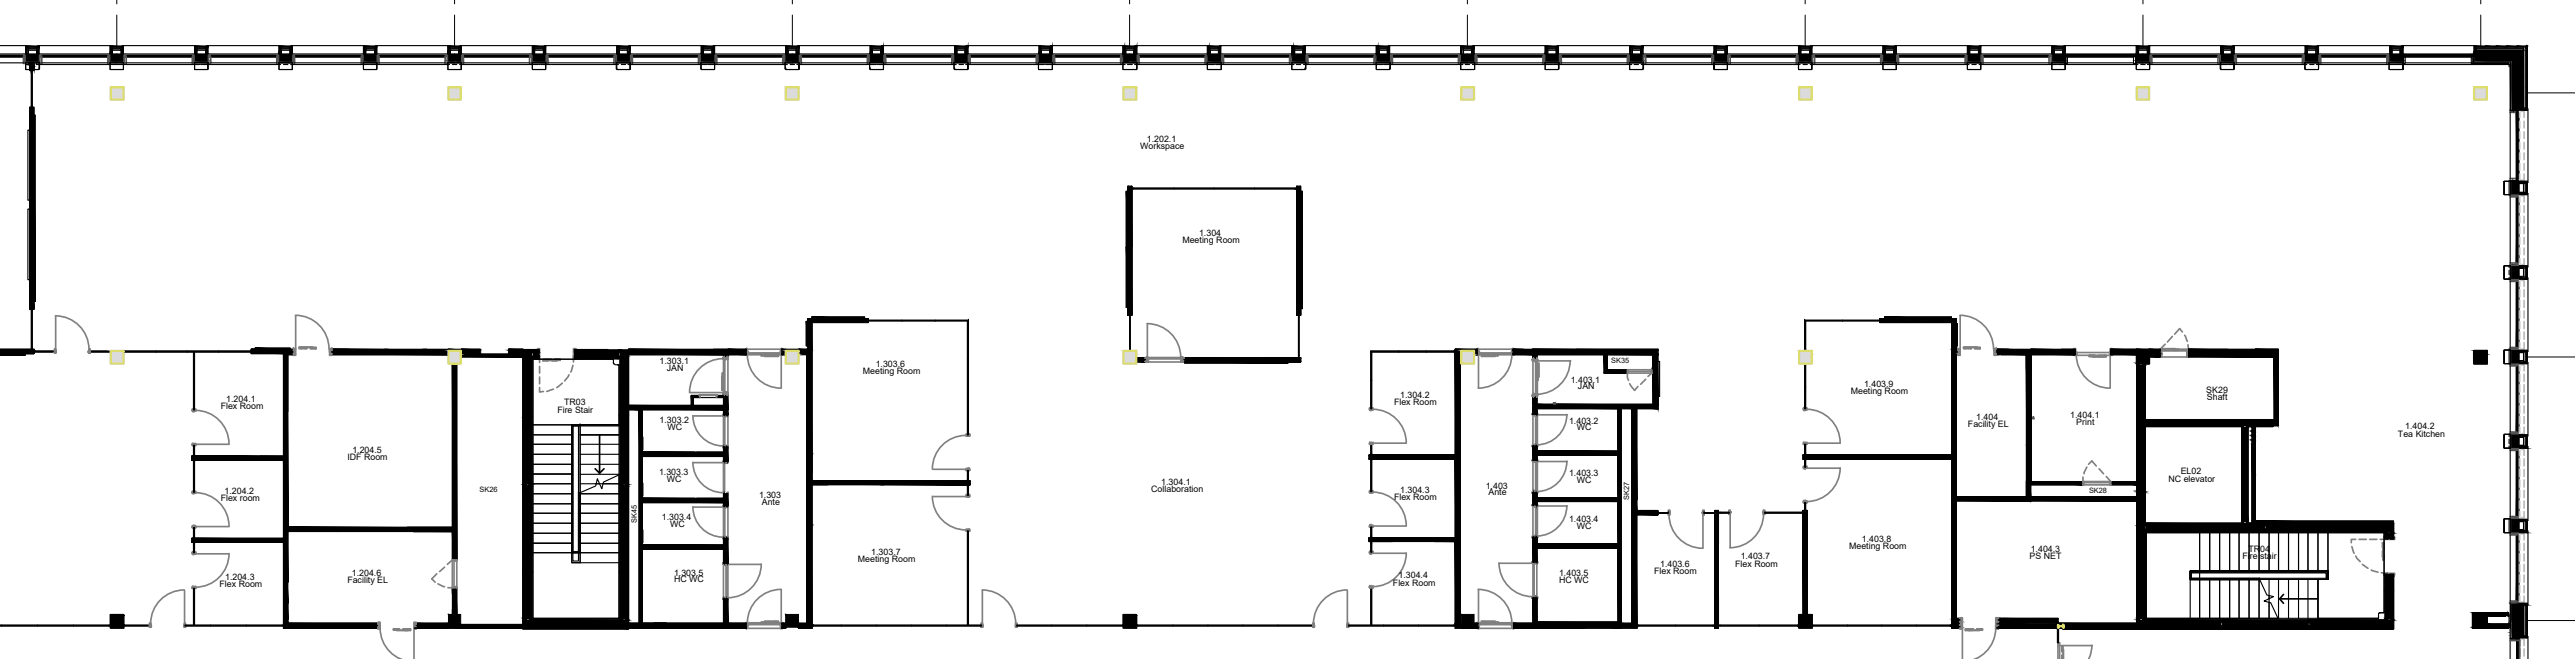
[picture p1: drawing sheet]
<svg xmlns="http://www.w3.org/2000/svg" width="196mm" height="50mm" viewBox="0 0 196 50" stroke-linecap="round" stroke-linejoin="round" font-family="sans-serif">
<defs><g id="words">
<g font-size=".7">
<text x="86.9" y="11.3">Workspace</text>
<text x="87.4" y="10.8">1.202.1</text>
<text x="91.4" y="18">1.304</text>
<text x="90.1" y="18.5">Meeting Room</text>
<text x="50.3" y="27.7">1.303.1</text>
<text x="50.8" y="28.3">JAN</text>
<text x="65.8" y="28.5">Meeting Room</text>
<text x="66.7" y="27.9">1.303.6</text>
<text x="119.7" y="29.1">1.403.1</text>
<text x="120.2" y="29.6">JAN</text>
<text x="141" y="30">Meeting Room</text>
<text x="142" y="29.5">1.403.9</text>
<text x="168.1" y="29.9">SK29</text>
<text x="16.8" y="31.2">Flex Room</text>
<text x="17.2" y="30.6">1.204.1</text>
<text x="26.5" y="35">IDF Room</text>
<text x="26.8" y="34.5">1.204.5</text>
<text x="42.5" y="31.4">Fire Stair</text>
<text x="43" y="30.9">TR03</text>
<text x="50.3" y="32.2">1.303.2</text>
<text x="50.9" y="32.8">WC</text>
<text x="106.2" y="30.9">Flex Room</text>
<text x="106.7" y="30.3">1.304.2</text>
<text x="119.6" y="32.3">1.403.2</text>
<text x="120.2" y="32.8">WC</text>
<text x="150" y="32.5">Facility EL</text>
<text x="150.6" y="32">1.404</text>
<text x="157.7" y="31.8">1.404.1</text>
<text x="158.2" y="32.3">Print</text>
<text x="168.2" y="30.4">Shaft</text>
<text x="182.7" y="33.2">Tea Kitchen</text>
<text x="183.3" y="32.7">1.404.2</text>
<text x="16.8" y="38.1">Flex room</text>
<text x="17.1" y="37.6">1.204.2</text>
<text x="50.2" y="36.2">1.303.3</text>
<text x="50.4" y="39.6">1.303.4</text>
<text x="50.8" y="36.7">WC</text>
<text x="51.1" y="40.1">WC</text>
<text x="57.8" y="37.9">1.303</text>
<text x="58" y="38.4">Ante</text>
<text x="87.7" y="37.4">Collaboration</text>
<text x="88.5" y="36.9">1.304.1</text>
<text x="106.2" y="38.1">Flex Room</text>
<text x="106.7" y="37.6">1.304.3</text>
<text x="113.2" y="37.2">1.403</text>
<text x="113.4" y="37.7">Ante</text>
<text x="119.6" y="36.2">1.403.3</text>
<text x="119.6" y="39.8">1.403.4</text>
<text x="120.2" y="36.8">WC</text>
<text x="120.2" y="40.3">WC</text>
<text x="140.9" y="41.8">Meeting Room</text>
<text x="141.9" y="41.2">1.403.8</text>
<text x="165.2" y="36.7">NC elevator</text>
<text x="166.2" y="36.1">EL02</text>
<text x="16.7" y="44.7">Flex Room</text>
<text x="17.2" y="44.2">1.204.3</text>
<text x="26.5" y="44.4">Facility EL</text>
<text x="26.8" y="43.8">1.204.6</text>
<text x="51.4" y="44.3">HC WC</text>
<text x="51.4" y="43.8">1.303.5</text>
<text x="65.4" y="42.8">Meeting Room</text>
<text x="66.4" y="42.3">1.303.7</text>
<text x="106.1" y="44.6">Flex Room</text>
<text x="106.6" y="44">1.304.4</text>
<text x="118.8" y="44.4">HC WC</text>
<text x="118.8" y="43.9">1.403.5</text>
<text x="126" y="43.7">Flex Room</text>
<text x="126.5" y="43.2">1.403.6</text>
<text x="132.2" y="43.1">Flex Room</text>
<text x="132.6" y="42.6">1.403.7</text>
<text x="154.7" y="42.6">PS NET</text>
<text x="154.7" y="42">1.404.3</text>
<text x="170.9" y="42.6">Fire stair</text>
<text x="171.3" y="42">TR04</text>
</g>
<g font-size=".6">
<text x="122.8" y="27.6">SK35</text>
<text x="36.5" y="37.4">SK26</text>
<text x="48.5" y="39.8" transform="rotate(-90 48.5 39.8)">SK45</text>
<text x="124.1" y="38.1" transform="rotate(-90 124.1 38.1)">SK27</text>
<text x="159.2" y="37.5">SK28</text>
</g>
</g></defs>
<!-- layer: A-GLAZ-____-OTLN -->
<g fill="#000" stroke="#000" stroke-width=".08">
<path d="M-.1 4.3h1.9zM-.1 4.3h1.9z"/>
<path d="M-.1 4.2h1.9zM-.1 4.2h1.9z"/>
<path d="M-.1 4.2l1.9 .1zM-.1 4.2l1.9 .1z"/>
<path d="M2 3.5v.6zM2 3.5v.6z"/>
<path d="M2.1 3.5l.7 .1zM2.1 3.5l.7 .1z"/>
<path d="M3 3.5l-.1 .6h.1zM2.9 3.5h.1l-.1 .6z"/>
<path d="M3.1 4.3h5.2zM3.1 4.3h5.2z"/>
<path d="M3.1 4.2h5.2zM3.1 4.2h5.2z"/>
<path d="M3.1 4.2l5.2 .1zM3.1 4.2l5.2 .1z"/>
<path d="M8.5 3.5l-.1 .6h.1zM8.4 3.5h.1l-.1 .6z"/>
<path d="M8.5 3.5l.8 .1zM8.5 3.5l.8 .1z"/>
<path d="M9.4 3.5l-.1 .6h.1zM9.3 3.5h.1l-.1 .6z"/>
<path d="M9.6 4.3h5.1zM9.6 4.3h5.1z"/>
<path d="M9.6 4.2h5.1zM9.6 4.2h5.1z"/>
<path d="M9.6 4.2l5.1 .1zM9.6 4.2l5.1 .1z"/>
<path d="M14.9 3.5l-.1 .6h.1zM14.8 3.5h.1l-.1 .6z"/>
<path d="M15 3.5l.7 .1zM15 3.5l.7 .1z"/>
<path d="M15.8 3.5v.6zM15.8 3.5v.6z"/>
<path d="M16 4.3h5.1zM16 4.3h5.1z"/>
<path d="M16 4.2h5.1zM16 4.2h5.1z"/>
<path d="M16 4.2l5.1 .1zM16 4.2l5.1 .1z"/>
<path d="M21.3 3.5v.6zM21.3 3.5v.6z"/>
<path d="M21.4 3.5l.7 .1zM21.4 3.5l.7 .1z"/>
<path d="M22.3 3.5l-.1 .6h.1zM22.2 3.5h.1l-.1 .6z"/>
<path d="M22.4 4.3h5.2zM22.4 4.3h5.2z"/>
<path d="M22.4 4.2h5.2zM22.4 4.2h5.2z"/>
<path d="M22.4 4.2l5.2 .1zM22.4 4.2l5.2 .1z"/>
<path d="M27.8 3.5l-.1 .6h.1zM27.7 3.5h.1l-.1 .6z"/>
<path d="M27.8 3.5l.8 .1zM27.8 3.5l.8 .1z"/>
<path d="M28.7 3.5l-.1 .6h.1zM28.6 3.5h.1l-.1 .6z"/>
<path d="M28.8 4.3h5.2zM28.8 4.3h5.2z"/>
<path d="M28.8 4.2h5.2zM28.8 4.2h5.2z"/>
<path d="M28.8 4.2l5.2 .1zM28.8 4.2l5.2 .1z"/>
<path d="M34.2 3.5l-.1 .6h.1zM34.1 3.5h.1l-.1 .6z"/>
<path d="M34.3 3.5l.7 .1zM34.3 3.5l.7 .1z"/>
<path d="M35.1 3.5v.6zM35.1 3.5v.6z"/>
<path d="M35.3 4.3h5.1zM35.3 4.3h5.1z"/>
<path d="M35.3 4.2h5.1zM35.3 4.2h5.1z"/>
<path d="M35.3 4.2l5.1 .1zM35.3 4.2l5.1 .1z"/>
<path d="M40.6 3.5v.6zM40.6 3.5v.6z"/>
<path d="M40.7 3.5l.8 .1zM40.7 3.5l.8 .1z"/>
<path d="M41.6 3.5l-.1 .6h.1zM41.5 3.5h.1l-.1 .6z"/>
<path d="M41.7 4.3h5.1zM41.7 4.3h5.1z"/>
<path d="M41.7 4.2h5.1zM41.7 4.2h5.1z"/>
<path d="M41.7 4.2l5.1 .1zM41.7 4.2l5.1 .1z"/>
<path d="M47.1 3.5l-.1 .6h.1zM47 3.5h.1l-.1 .6z"/>
<path d="M47.1 3.5l.8 .1zM47.1 3.5l.8 .1z"/>
<path d="M48 3.5l-.1 .6h.1zM47.9 3.5h.1l-.1 .6z"/>
<path d="M48.1 4.3h5.2zM48.1 4.3h5.2z"/>
<path d="M48.1 4.2h5.2zM48.1 4.2h5.2z"/>
<path d="M48.1 4.2l5.2 .1zM48.1 4.2l5.2 .1z"/>
<path d="M53.5 3.5l-.1 .6h.1zM53.4 3.5h.1l-.1 .6z"/>
<path d="M53.6 3.5l.7 .1zM53.6 3.5l.7 .1z"/>
<path d="M54.4 3.5v.6zM54.4 3.5v.6z"/>
<path d="M54.6 4.3h5.1zM54.6 4.3h5.1z"/>
<path d="M54.6 4.2h5.1zM54.6 4.2h5.1z"/>
<path d="M54.6 4.2l5.1 .1zM54.6 4.2l5.1 .1z"/>
<path d="M60 3.5l-.1 .6h.1zM59.9 3.5h.1l-.1 .6z"/>
<path d="M60 3.5l.8 .1zM60 3.5l.8 .1z"/>
<path d="M60.9 3.5l-.1 .6h.1zM60.8 3.5h.1l-.1 .6z"/>
<path d="M61 4.3h5.1zM61 4.3h5.1z"/>
<path d="M61 4.2h5.1zM61 4.2h5.1z"/>
<path d="M61 4.2l5.1 .1zM61 4.2l5.1 .1z"/>
<path d="M66.4 3.5l-.1 .6h.1zM66.3 3.5h.1l-.1 .6z"/>
<path d="M66.4 3.5l.8 .1zM66.4 3.5l.8 .1z"/>
<path d="M67.3 3.5l-.1 .6h.1zM67.2 3.5h.1l-.1 .6z"/>
<path d="M67.4 4.3h5.2zM67.4 4.3h5.2z"/>
<path d="M67.4 4.2h5.2zM67.4 4.2h5.2z"/>
<path d="M67.4 4.2l5.2 .1zM67.4 4.2l5.2 .1z"/>
<path d="M72.8 3.5l-.1 .6h.1zM72.7 3.5h.1l-.1 .6z"/>
<path d="M72.8 3.5l.8 .1zM72.8 3.5l.8 .1z"/>
<path d="M73.8 3.5l-.2 .6h.2zM73.6 3.5h.2l-.2 .6z"/>
<path d="M73.9 4.3h5.1zM73.9 4.3h5.1z"/>
<path d="M73.9 4.2h5.1zM73.9 4.2h5.1z"/>
<path d="M73.9 4.2l5.1 .1zM73.9 4.2l5.1 .1z"/>
<path d="M79.3 3.5l-.1 .6h.1zM79.2 3.5h.1l-.1 .6z"/>
<path d="M79.3 3.5l.8 .1zM79.3 3.5l.8 .1z"/>
<path d="M80.2 3.5l-.1 .6h.1zM80.1 3.5h.1l-.1 .6z"/>
<path d="M80.3 4.3h5.1zM80.3 4.3h5.1z"/>
<path d="M80.3 4.2h5.1zM80.3 4.2h5.1z"/>
<path d="M80.3 4.2l5.1 .1zM80.3 4.2l5.1 .1z"/>
<path d="M85.7 3.5l-.1 .6h.1zM85.6 3.5h.1l-.1 .6z"/>
<path d="M85.7 3.5l.8 .1zM85.7 3.5l.8 .1z"/>
<path d="M86.6 3.5l-.1 .6h.1zM86.5 3.5h.1l-.1 .6z"/>
<path d="M86.7 4.3h5.2zM86.7 4.3h5.2z"/>
<path d="M86.7 4.2h5.2zM86.7 4.2h5.2z"/>
<path d="M86.7 4.2l5.2 .1zM86.7 4.2l5.2 .1z"/>
<path d="M92.1 3.5l-.1 .6h.1zM92 3.5h.1l-.1 .6z"/>
<path d="M92.1 3.5l.8 .1zM92.1 3.5l.8 .1z"/>
<path d="M93 3.5l-.1 .6h.1zM92.9 3.5h.1l-.1 .6z"/>
<path d="M93.2 4.3h5.1zM93.2 4.3h5.1z"/>
<path d="M93.2 4.2h5.1zM93.2 4.2h5.1z"/>
<path d="M93.2 4.2l5.1 .1zM93.2 4.2l5.1 .1z"/>
<path d="M98.6 3.5l-.2 .6h.2zM98.4 3.5h.2l-.2 .6z"/>
<path d="M98.6 3.5l.8 .1zM98.6 3.5l.8 .1z"/>
<path d="M99.4 3.5v.6zM99.4 3.5v.6z"/>
<path d="M99.6 4.3h5.1zM99.6 4.3h5.1z"/>
<path d="M99.6 4.2h5.1zM99.6 4.2h5.1z"/>
<path d="M99.6 4.2l5.1 .1zM99.6 4.2l5.1 .1z"/>
<path d="M105 3.5l-.1 .6h.1zM104.9 3.5h.1l-.1 .6z"/>
<path d="M105 3.5l.8 .1zM105 3.5l.8 .1z"/>
<path d="M105.9 3.5l-.1 .6h.1zM105.8 3.5h.1l-.1 .6z"/>
<path d="M106.1 4.3h5.1zM106.1 4.3h5.1z"/>
<path d="M106.1 4.2h5.1zM106.1 4.2h5.1z"/>
<path d="M106.1 4.2l5.1 .1zM106.1 4.2l5.1 .1z"/>
<path d="M111.4 3.5l-.1 .6h.1zM111.3 3.5h.1l-.1 .6z"/>
<path d="M111.4 3.5l.8 .1zM111.4 3.5l.8 .1z"/>
<path d="M112.3 3.5l-.1 .6h.1zM112.2 3.5h.1l-.1 .6z"/>
<path d="M112.5 4.3h5.1zM112.5 4.3h5.1z"/>
<path d="M112.5 4.2h5.1zM112.5 4.2h5.1z"/>
<path d="M112.5 4.2l5.1 .1zM112.5 4.2l5.1 .1z"/>
<path d="M117.8 3.5l-.1 .6h.1zM117.7 3.5h.1l-.1 .6z"/>
<path d="M117.9 3.5l.7 .1zM117.9 3.5l.7 .1z"/>
<path d="M118.8 3.5l-.1 .6h.1zM118.7 3.5h.1l-.1 .6z"/>
<path d="M118.9 4.3h5.1zM118.9 4.3h5.1z"/>
<path d="M118.9 4.2h5.1zM118.9 4.2h5.1z"/>
<path d="M118.9 4.2l5.1 .1zM118.9 4.2l5.1 .1z"/>
<path d="M124.3 3.5l-.1 .6h.1zM124.2 3.5h.1l-.1 .6z"/>
<path d="M124.3 3.5l.8 .1zM124.3 3.5l.8 .1z"/>
<path d="M125.2 3.5l-.1 .6h.1zM125.1 3.5h.1l-.1 .6z"/>
<path d="M125.4 4.3h5.1zM125.4 4.3h5.1z"/>
<path d="M125.4 4.2h5.1zM125.4 4.2h5.1z"/>
<path d="M125.4 4.2l5.1 .1zM125.4 4.2l5.1 .1z"/>
<path d="M130.7 3.5l-.1 .6h.1zM130.6 3.5h.1l-.1 .6z"/>
<path d="M130.7 3.5l.8 .1zM130.7 3.5l.8 .1z"/>
<path d="M131.6 3.5l-.1 .6h.1zM131.5 3.5h.1l-.1 .6z"/>
<path d="M131.8 4.3h5.1zM131.8 4.3h5.1z"/>
<path d="M131.8 4.2h5.1zM131.8 4.2h5.1z"/>
<path d="M131.8 4.2l5.1 .1zM131.8 4.2l5.1 .1z"/>
<path d="M137.1 3.5l-.1 .6h.1zM137 3.5h.1l-.1 .6z"/>
<path d="M137.2 3.5l.7 .1zM137.2 3.5l.7 .1z"/>
<path d="M138.1 3.5l-.1 .6h.1zM138 3.5h.1l-.1 .6z"/>
<path d="M138.2 4.3h5.1zM138.2 4.3h5.1z"/>
<path d="M138.2 4.2h5.1zM138.2 4.2h5.1z"/>
<path d="M138.2 4.2l5.1 .1zM138.2 4.2l5.1 .1z"/>
<path d="M143.6 3.5l-.1 .6h.1zM143.5 3.5h.1l-.1 .6z"/>
<path d="M143.6 3.5l.8 .1zM143.6 3.5l.8 .1z"/>
<path d="M144.5 3.5l-.1 .6h.1zM144.4 3.5h.1l-.1 .6z"/>
<path d="M144.6 4.3h5.2zM144.6 4.3h5.2z"/>
<path d="M144.6 4.2h5.2zM144.6 4.2h5.2z"/>
<path d="M144.6 4.2l5.2 .1zM144.6 4.2l5.2 .1z"/>
<path d="M150 3.5l-.1 .6h.1zM149.9 3.5h.1l-.1 .6z"/>
<path d="M150 3.5l.8 .1zM150 3.5l.8 .1z"/>
<path d="M150.9 3.5l-.1 .6h.1zM150.8 3.5h.1l-.1 .6z"/>
<path d="M151.1 4.3h5.1zM151.1 4.3h5.1z"/>
<path d="M151.1 4.2h5.1zM151.1 4.2h5.1z"/>
<path d="M151.1 4.2l5.1 .1zM151.1 4.2l5.1 .1z"/>
<path d="M156.4 3.5l-.1 .6h.1zM156.3 3.5h.1l-.1 .6z"/>
<path d="M156.5 3.5l.7 .1zM156.5 3.5l.7 .1z"/>
<path d="M157.4 3.5l-.1 .6h.1zM157.3 3.5h.1l-.1 .6z"/>
<path d="M162.9 3.5l-.1 .6h.1zM162.8 3.5h.1l-.1 .6z"/>
<path d="M162.9 3.5l.8 .1zM162.9 3.5l.8 .1z"/>
<path d="M163.8 3.5l-.1 .6h.1zM163.7 3.5h.1l-.1 .6z"/>
<path d="M163.9 4.3h5.1zM163.9 4.3h5.1z"/>
<path d="M163.9 4.2h5.1zM163.9 4.2h5.1z"/>
<path d="M163.9 4.2l5.1 .1zM163.9 4.2l5.1 .1z"/>
<path d="M169.3 3.5l-.1 .6h.1zM169.2 3.5h.1l-.1 .6z"/>
<path d="M169.3 3.5l.8 .1zM169.3 3.5l.8 .1z"/>
<path d="M170.2 3.5l-.1 .6h.1zM170.1 3.5h.1l-.1 .6z"/>
<path d="M170.4 4.3h5.1zM170.4 4.3h5.1z"/>
<path d="M170.4 4.2h5.1zM170.4 4.2h5.1z"/>
<path d="M170.4 4.2l5.1 .1zM170.4 4.2l5.1 .1z"/>
<path d="M175.7 3.5l-.1 .6h.1zM175.6 3.5h.1l-.1 .6z"/>
<path d="M175.8 3.5l.7 .1zM175.8 3.5l.7 .1z"/>
<path d="M176.7 3.5l-.1 .6h.1zM176.6 3.5h.1l-.1 .6z"/>
<path d="M176.8 4.3h5.1zM176.8 4.3h5.1z"/>
<path d="M176.8 4.2h5.1zM176.8 4.2h5.1z"/>
<path d="M176.8 4.2l5.1 .1zM176.8 4.2l5.1 .1z"/>
<path d="M182.2 3.5l-.1 .6h.1zM182.1 3.5h.1l-.1 .6z"/>
<path d="M182.2 3.5l.8 .1zM182.2 3.5l.8 .1z"/>
<path d="M183.1 3.5l-.1 .6h.1zM183 3.5h.1l-.1 .6z"/>
<path d="M188.6 3.5l-.1 .6h.1zM188.5 3.5h.1l-.1 .6z"/>
<path d="M188.6 3.5l.8 .1zM188.6 3.5l.8 .1z"/>
<path d="M189.4 3.5l.8 .1zM189.4 3.5l.8 .1z"/>
<path d="M190.2 3.5l.8 .1zM190.2 3.5l.8 .1z"/>
<path d="M191.7 14.9v5.2zM191.8 14.9l-.1 5.2z"/>
<path d="M191.7 8.5l.1 5.1zM191.7 8.5l.1 5.1z"/>
<path d="M191.8 14.9v5.2zM191.9 14.9l-.1 5.2z"/>
<path d="M191 3.5l.8 .1zM191 3.5l.8 .1z"/>
<path d="M191.8 8.5l.1 4.2zM191.8 8.5l.1 4.2z"/>
<path d="M191.8 12.7l.1 .9zM191.8 12.7l.1 .9z"/>
<path d="M191.9 14.9v5.2zM191.9 14.9v5.2z"/>
<path d="M191.9 8.5v5.1zM191.9 8.5v5.1z"/>
<path d="M192 8.3v.1h.6zM192 8.3h.6v.1z"/>
<path d="M192 13.8v.1h.6zM192 13.8h.6v.1z"/>
<path d="M192 14.7v.1h.6zM192 14.7h.6v.1z"/>
<path d="M192.5 3.6v.6l.1-.6zM192.6 3.6v.6h-.1z"/>
<path d="M191.8 3.5h.7zM191.8 3.5l.7 .1z"/>
<path d="M192.6 13.9l-.1 .8h.1zM192.5 13.9h.1l-.1 .8z"/>
<path d="M192.6 7.5l-.1 .8h.1zM192.5 7.5h.1l-.1 .8z"/>
<path d="M192.6 6.7l-.1 .8h.1zM192.5 6.7h.1l-.1 .8z"/>
<path d="M192.6 5.9l-.1 .7h.1zM192.5 5.9h.1l-.1 .7z"/>
<path d="M192.6 5.1l-.1 .7h.1zM192.5 5.1h.1l-.1 .7z"/>
<path d="M192.6 4.3l-.1 .7h.1zM192.5 4.3h.1l-.1 .7z"/>
<path d="M191.7 21.4v5.1zM191.8 21.4l-.1 5.1z"/>
<path d="M191.7 27.8v5.1zM191.8 27.8l-.1 5.1z"/>
<path d="M191.7 34.2v5.2zM191.8 34.2l-.1 5.2z"/>
<path d="M191.8 21.4v5.1zM191.8 21.4v5.1z"/>
<path d="M191.8 21.4v5.1zM191.9 21.4l-.1 5.1z"/>
<path d="M191.8 27.8v5.1zM191.8 27.8v5.1z"/>
<path d="M191.8 27.8v5.1zM191.9 27.8l-.1 5.1z"/>
<path d="M191.8 34.2v5.2zM191.8 34.2v5.2z"/>
<path d="M191.8 34.2v5.2zM191.9 34.2l-.1 5.2z"/>
<path d="M191.9 21.4v5.1zM191.9 21.4v5.1z"/>
<path d="M191.9 27.8v5.1zM191.9 27.8v5.1z"/>
<path d="M191.9 34.2v5.2zM191.9 34.2v5.2z"/>
<path d="M192 21.2v.1h.6zM192 21.2h.6v.1z"/>
<path d="M192 26.7v.1h.6zM192 26.7h.6v.1z"/>
<path d="M192 34v.1h.6zM192 34h.6v.1z"/>
<path d="M192 39.5v.1h.6zM192 39.5h.6v.1z"/>
<path d="M192 20.2v.1h.6zM192 20.2h.6v.1z"/>
<path d="M192 27.6v.1h.6zM192 27.6h.6v.1z"/>
<path d="M192 33.1v.1h.6zM192 33.1h.6v.1z"/>
<path d="M192.6 26.8l-.1 .8h.1zM192.5 26.8h.1l-.1 .8z"/>
<path d="M192.6 20.4l-.1 .7h.1zM192.5 20.4h.1l-.1 .7z"/>
<path d="M192.6 33.2l-.1 .8h.1zM192.5 33.2h.1l-.1 .8z"/>
<path d="M191.7 40.7v5.1zM191.8 40.7l-.1 5.1z"/>
<path d="M191.8 48.7v1.5zM191.8 48.7v1.5z"/>
<path d="M191.8 40.7v5.1zM191.9 40.7l-.1 5.1z"/>
<path d="M191.8 48.7v1.5zM191.9 48.7l-.1 1.5z"/>
<path d="M191.9 40.7v5.1zM191.9 40.7v5.1z"/>
<path d="M191.9 48.7v1.5zM191.9 48.7v1.5z"/>
<path d="M192 40.4v.2h.6zM192 40.4h.6v.2z"/>
<path d="M192 45.9v.2h.6zM192 45.9h.6v.2z"/>
<path d="M192 48.5v.1h.6zM192 48.5h.6v.1z"/>
<path d="M192.6 39.6l-.1 .8h.1zM192.5 39.6h.1l-.1 .8z"/>
<path d="M192.6 46.1l-.1 .8h.1zM192.5 46.1h.1l-.1 .8z"/>
<path d="M192.6 47.7l-.1 .8h.1zM192.5 47.7h.1l-.1 .8z"/>
<path d="M192.6 46.9l-.1 .8h.1zM192.5 46.9h.1l-.1 .8z"/>
</g>
<!-- layer: A-WALL-____-OTLN -->
<g fill="#000" stroke="#000" stroke-width=".08">
<path d="M157.5 4.3h5.1zM157.5 4.3h5.1z"/>
<path d="M157.5 4.2h5.1zM157.5 4.2h5.1z"/>
<path d="M157.5 4.2l5.1 .1zM157.5 4.2l5.1 .1z"/>
<path d="M183.2 4.3h5.1zM183.2 4.3h5.1z"/>
<path d="M183.2 4.2h5.1zM183.2 4.2h5.1z"/>
<path d="M183.2 4.2l5.1 .1zM183.2 4.2l5.1 .1z"/>
</g>
<!-- layer: A-DETL-____-MBND -->
<g fill="none" stroke="#000" stroke-width=".08">
<path d="M2.2 3.8h.6M8.6 3.8h.6M15 3.8h.7M21.4 3.8h.7M27.9 3.8h.6M34.3 3.8h.7M40.7 3.8h.7M47.2 3.8h.6M53.6 3.8h.6M60 3.8h.7M66.5 3.8h.6M72.9 3.8h.6"/>
<path d="M79.3 3.8h.7M85.8 3.8h.6M92.2 3.8h.6M98.6 3.8h.7M105.1 3.8h.6M111.5 3.8h.6M117.9 3.8h.7M124.4 3.8h.6M130.8 3.8h.7M137.2 3.8h.7M143.6 3.8h.7M150.1 3.8h.7"/>
<path d="M156.5 3.8h.7M162.9 3.8h.7M169.4 3.8h.6M175.8 3.8h.7M182.3 3.8h.6M188.7 3.8h3.6v4.4M192.3 14v.6M192.3 20.4v.6M192.3 26.8v.7M192.3 33.3v.6M192.3 39.7v.6"/>
</g>
<!-- layer: A-WALL-____-PATT -->
<g fill="#000" stroke="#000" stroke-width=".08">
<path d="M2.3 4.9h.1zM2.3 5h.1zM2.4 5h.1zM2.4 5.2h.1zM188.7 4h3.4zM191.5 4.5v.2h-.1zM192.2 3.9v.6h-.6zM38.7 27h1.1zM38.7 26.6h1.1zM47.3 26.8h.6zM47.3 27.1h.6zM47.8 29.5l.1 .6z"/>
<path d="M143.2 24.3h5.6v.2zM148.8 27.8h.1zM148.9 27.9h.1zM163.5 32.1h9.7zM169.7 26.7h1.1zM171.6 32.6h.1zM171.6 32.9h.1zM171.6 33.2h.1zM171.6 33.6h.1zM171.8 26.6h1.8zM171.8 26.7h1.7zM14.6 41.2l7 .1z"/>
<path d="M52.7 41.6h2.5zM148.8 47.3h.6v.1zM156.9 47.6h.3zM172.7 40.3h9.7zM176 47.7h6.4z"/>
<path d="M2 4.2h.2zM2 4.2h.2z"/>
<path d="M2 4.3h1zM2 4.3h1z"/>
<path d="M2.1 4.2h.7zM2.1 4.2h.7z"/>
<path d="M2.2 4.2h.6zM2.2 4.2h.6z"/>
<path d="M2.3 4.8v.4zM2.3 4.8v.4z"/>
<path d="M2.3 5.2v.1zM2.3 5.2v.1z"/>
<path d="M2.3 8.2v15.3zM2.3 8.2v15.3z"/>
<path d="M2.3 4.9h.1zM2.3 4.9h.1z"/>
<path d="M2.3 5h.1zM2.3 5h.1z"/>
<path d="M2.3 5h.1zM2.3 5h.1z"/>
<path d="M2.3 5.2h.1zM2.3 5.2h.1z"/>
<path d="M2.3 4.8v.5zM2.3 4.8v.5z"/>
<path d="M2.3 8.2v15.3zM2.3 8.2v15.3z"/>
<path d="M2.4 4.9h.1zM2.4 4.9h.1z"/>
<path d="M2.3 5h.1zM2.3 5h.1z"/>
<path d="M2.4 5h.1zM2.4 5h.1z"/>
<path d="M2.4 5h.1zM2.4 5h.1z"/>
<path d="M2.3 5.2h.1zM2.3 5.2h.1z"/>
<path d="M2.4 5.2h.1zM2.4 5.2h.1z"/>
<path d="M2.3 4.8l.2 .1v-.1zM2.3 4.8l.2 .1h-.2z"/>
<path d="M2.4 4.9h.1zM2.4 4.9h.1z"/>
<path d="M2.3 5h.2zM2.3 5h.2z"/>
<path d="M2.4 5h.1zM2.4 5h.1z"/>
<path d="M2.3 5.2l.2 .1v-.1zM2.3 5.2l.2 .1h-.2z"/>
<path d="M2.3 8.2l.2 15.3v-15.3zM2.3 8.2l.2 15.3h-.2z"/>
<path d="M2.5 4.8v.5zM2.5 4.8v.5z"/>
<path d="M2.5 8.2v15.3zM2.5 8.2v15.3z"/>
<path d="M2.5 4.8l.1 .4zM2.5 4.8l.1 .4z"/>
<path d="M2.5 5.2l.1 .1zM2.5 5.2l.1 .1z"/>
<path d="M2.5 8.2l.1 14.7zM2.5 8.2l.1 14.7z"/>
<path d="M2.6 8.8l.1 14.1v-14.1zM2.6 8.8l.1 14.1h-.1z"/>
<path d="M2.8 4.2h.2zM2.8 4.2h.2z"/>
<path d="M2 4.2h1zM2 4.2h1z"/>
<path d="M2 4.2h1zM2 4.2h1z"/>
<path d="M2 4.2l1 .1v-.1zM2 4.2l1 .1h-1z"/>
<path d="M2 4.3l1 .1v-.1zM2 4.3l1 .1h-1z"/>
<path d="M2 4.4l1 .2v-.2zM2 4.4l1 .2h-1z"/>
<path d="M2 4.6l1 .1v-.1zM2 4.6l1 .1h-1z"/>
<path d="M8.4 4.2h.2zM8.4 4.2h.2z"/>
<path d="M8.4 4.3h.5zM8.4 4.3h.5z"/>
<path d="M8.6 4.2h.3zM8.6 4.2h.3z"/>
<path d="M8.6 4.2h.3zM8.6 4.2h.3z"/>
<path d="M8.9 4.2h.3zM8.9 4.2h.3z"/>
<path d="M8.9 4.2h.3zM8.9 4.2h.3z"/>
<path d="M8.9 4.3h.5zM8.9 4.3h.5z"/>
<path d="M8.4 4.2h.5zM8.4 4.2h.5z"/>
<path d="M8.4 4.2h.5zM8.4 4.2h.5z"/>
<path d="M8.4 4.2l.5 .1v-.1zM8.4 4.2l.5 .1h-.5z"/>
<path d="M8.4 4.3l.5 .3v-.3zM8.4 4.3l.5 .3h-.5z"/>
<path d="M8.4 4.6l.5 .1v-.1zM8.4 4.6l.5 .1h-.5z"/>
<path d="M9.2 4.2h.2zM9.2 4.2h.2z"/>
<path d="M8.9 4.2h.5zM8.9 4.2h.5z"/>
<path d="M8.9 4.2h.5zM8.9 4.2h.5z"/>
<path d="M8.9 4.2l.5 .1v-.1zM8.9 4.2l.5 .1h-.5z"/>
<path d="M8.9 4.3l.5 .3v-.3zM8.9 4.3l.5 .3h-.5z"/>
<path d="M8.9 4.6l.5 .1v-.1zM8.9 4.6l.5 .1h-.5z"/>
<path d="M14.8 4.2h.2zM14.8 4.2h.2z"/>
<path d="M14.8 4.3h1zM14.8 4.3h1z"/>
<path d="M15 4.2h.7zM15 4.2h.7z"/>
<path d="M15 4.2h.7zM15 4.2h.7z"/>
<path d="M15.7 4.2h.1zM15.7 4.2h.1z"/>
<path d="M14.8 4.2h1zM14.8 4.2h1z"/>
<path d="M14.8 4.2h1zM14.8 4.2h1z"/>
<path d="M14.8 4.2l1 .1v-.1zM14.8 4.2l1 .1h-1z"/>
<path d="M14.8 4.3l1 .1v-.1zM14.8 4.3l1 .1h-1z"/>
<path d="M14.8 4.4l1 .2v-.2zM14.8 4.4l1 .2h-1z"/>
<path d="M14.8 4.6l1 .1v-.1zM14.8 4.6l1 .1h-1z"/>
<path d="M21.3 4.2h.1zM21.3 4.2h.1z"/>
<path d="M21.3 4.3h1zM21.3 4.3h1z"/>
<path d="M21.4 4.2h.7zM21.4 4.2h.7z"/>
<path d="M21.4 4.2h.7zM21.4 4.2h.7z"/>
<path d="M22.1 4.2h.2zM22.1 4.2h.2z"/>
<path d="M21.3 4.2h1zM21.3 4.2h1z"/>
<path d="M21.3 4.2h1zM21.3 4.2h1z"/>
<path d="M21.3 4.2l1 .1v-.1zM21.3 4.2l1 .1h-1z"/>
<path d="M21.3 4.3l1 .3v-.3zM21.3 4.3l1 .3h-1z"/>
<path d="M21.3 4.6l1 .1zM21.3 4.6l1 .1z"/>
<path d="M21.3 4.7h1zM21.3 4.7h1h-1z"/>
<path d="M27.7 4.2h.2zM27.7 4.2h.2z"/>
<path d="M27.7 4.3h1zM27.7 4.3h1z"/>
<path d="M27.9 4.2h.6zM27.9 4.2h.6z"/>
<path d="M27.9 4.2h.6zM27.9 4.2h.6z"/>
<path d="M28.5 4.2h.2zM28.5 4.2h.2z"/>
<path d="M27.7 4.2h1zM27.7 4.2h1z"/>
<path d="M27.7 4.2h1zM27.7 4.2h1z"/>
<path d="M27.7 4.2l1 .1v-.1zM27.7 4.2l1 .1h-1z"/>
<path d="M27.7 4.3l1 .3v-.3zM27.7 4.3l1 .3h-1z"/>
<path d="M27.7 4.6l1 .1v-.1zM27.7 4.6l1 .1h-1z"/>
<path d="M34.1 4.2h.2zM34.1 4.2h.2z"/>
<path d="M34.1 4.3h.5zM34.1 4.3h.5z"/>
<path d="M34.3 4.2h.3zM34.3 4.2h.3z"/>
<path d="M34.3 4.2h.3zM34.3 4.2h.3z"/>
<path d="M34.1 4.2h.5zM34.1 4.2h.5z"/>
<path d="M34.1 4.2h.5zM34.1 4.2h.5z"/>
<path d="M34.1 4.2l.5 .1v-.1zM34.1 4.2l.5 .1h-.5z"/>
<path d="M34.1 4.3l.5 .3v-.3zM34.1 4.3l.5 .3h-.5z"/>
<path d="M34.1 4.6l.5 .1v-.1zM34.1 4.6l.5 .1h-.5z"/>
<path d="M34.6 4.2h.4zM34.6 4.2h.4z"/>
<path d="M34.6 4.2h.4zM34.6 4.2h.4z"/>
<path d="M34.6 4.3h.5zM34.6 4.3h.5z"/>
<path d="M35 4.2h.1zM35 4.2h.1z"/>
<path d="M34.6 4.2h.5zM34.6 4.2h.5z"/>
<path d="M34.6 4.2h.5zM34.6 4.2h.5z"/>
<path d="M34.6 4.2l.5 .1v-.1zM34.6 4.2l.5 .1h-.5z"/>
<path d="M34.6 4.3l.5 .1v-.1zM34.6 4.3l.5 .1h-.5z"/>
<path d="M34.6 4.4l.5 .2v-.2zM34.6 4.4l.5 .2h-.5z"/>
<path d="M34.6 4.6l.5 .1v-.1zM34.6 4.6l.5 .1h-.5z"/>
<path d="M40.6 4.2h.1zM40.6 4.2h.1z"/>
<path d="M40.6 4.3h1zM40.6 4.3h1z"/>
<path d="M40.7 4.2h.7zM40.7 4.2h.7z"/>
<path d="M40.7 4.2h.7zM40.7 4.2h.7z"/>
<path d="M41.4 4.2h.2zM41.4 4.2h.2z"/>
<path d="M40.6 4.2h1zM40.6 4.2h1z"/>
<path d="M40.6 4.2h1zM40.6 4.2h1z"/>
<path d="M40.6 4.2l1 .1v-.1zM40.6 4.2l1 .1h-1z"/>
<path d="M40.6 4.3l1 .1v-.1zM40.6 4.3l1 .1h-1z"/>
<path d="M40.6 4.4l1 .2v-.2zM40.6 4.4l1 .2h-1z"/>
<path d="M40.6 4.6l1 .1zM40.6 4.6l1 .1z"/>
<path d="M40.6 4.7h1zM40.6 4.7h1h-1z"/>
<path d="M47 4.2h.2zM47 4.2h.2z"/>
<path d="M47 4.3h1zM47 4.3h1z"/>
<path d="M47.2 4.2h.6zM47.2 4.2h.6z"/>
<path d="M47.2 4.2h.6zM47.2 4.2h.6z"/>
<path d="M47.8 4.2h.2zM47.8 4.2h.2z"/>
<path d="M47 4.2h1zM47 4.2h1z"/>
<path d="M47 4.2h1zM47 4.2h1z"/>
<path d="M47 4.2l1 .1v-.1zM47 4.2l1 .1h-1z"/>
<path d="M47 4.3l1 .3v-.3zM47 4.3l1 .3h-1z"/>
<path d="M47 4.6l1 .1zM47 4.6l1 .1z"/>
<path d="M47 4.7h1zM47 4.7h1h-1z"/>
<path d="M53.4 4.2h.2zM53.4 4.2h.2z"/>
<path d="M53.4 4.3h1zM53.4 4.3h1z"/>
<path d="M53.6 4.2h.7zM53.6 4.2h.7z"/>
<path d="M53.6 4.2h.6zM53.6 4.2h.6z"/>
<path d="M54.2 4.2h.2zM54.2 4.2h.2z"/>
<path d="M53.4 4.2h1zM53.4 4.2h1z"/>
<path d="M53.4 4.2h1zM53.4 4.2h1z"/>
<path d="M53.4 4.2l1 .1v-.1zM53.4 4.2l1 .1h-1z"/>
<path d="M53.4 4.3l1 .1v-.1zM53.4 4.3l1 .1h-1z"/>
<path d="M53.4 4.4l1 .2v-.2zM53.4 4.4l1 .2h-1z"/>
<path d="M53.4 4.6l1 .1zM53.4 4.6l1 .1z"/>
<path d="M53.4 4.7h1zM53.4 4.7h1h-1z"/>
<path d="M59.8 4.2h.2zM59.8 4.2h.2z"/>
<path d="M59.8 4.3h.6zM59.8 4.3h.6z"/>
<path d="M60 4.2h.4zM60 4.2h.4z"/>
<path d="M60 4.2h.4zM60 4.2h.4z"/>
<path d="M59.8 4.2h.6zM59.8 4.2h.6z"/>
<path d="M59.9 4.2h.5zM59.9 4.2h.5z"/>
<path d="M59.8 4.2l.6 .1v-.1zM59.8 4.2l.6 .1h-.6z"/>
<path d="M59.8 4.3l.6 .3v-.3zM59.8 4.3l.6 .3h-.6z"/>
<path d="M59.8 4.6l.6 .1v-.1zM59.8 4.6l.6 .1h-.6z"/>
<path d="M60.4 4.2h.3zM60.4 4.2h.3z"/>
<path d="M60.4 4.2h.3zM60.4 4.2h.3z"/>
<path d="M60.4 4.3h.5zM60.4 4.3h.5z"/>
<path d="M60.7 4.2h.2zM60.7 4.2h.2z"/>
<path d="M60.4 4.2h.4zM60.4 4.2h.4z"/>
<path d="M60.4 4.2h.5zM60.4 4.2h.5z"/>
<path d="M60.4 4.2l.5 .1v-.1zM60.4 4.2l.5 .1h-.5z"/>
<path d="M60.4 4.3l.5 .1v-.1zM60.4 4.3l.5 .1h-.5z"/>
<path d="M60.4 4.4l.5 .2v-.2zM60.4 4.4l.5 .2h-.5z"/>
<path d="M60.4 4.6l.5 .1v-.1zM60.4 4.6l.5 .1h-.5z"/>
<path d="M66.3 4.2h.2zM66.3 4.2h.2z"/>
<path d="M66.3 4.3h1zM66.3 4.3h1z"/>
<path d="M66.4 4.2h.7zM66.4 4.2h.7z"/>
<path d="M66.5 4.2h.6zM66.5 4.2h.6z"/>
<path d="M67.1 4.2h.2zM67.1 4.2h.2z"/>
<path d="M66.3 4.2h1zM66.3 4.2h1z"/>
<path d="M66.3 4.2h1zM66.3 4.2h1z"/>
<path d="M66.3 4.2l1 .1v-.1zM66.3 4.2l1 .1h-1z"/>
<path d="M66.3 4.3l1 .3v-.3zM66.3 4.3l1 .3h-1z"/>
<path d="M66.3 4.6l1 .1v-.1zM66.3 4.6l1 .1h-1z"/>
<path d="M72.7 4.2h.2zM72.7 4.2h.2z"/>
<path d="M72.7 4.3h1.1zM72.7 4.3h1.1z"/>
<path d="M72.9 4.2h.7zM72.9 4.2h.7z"/>
<path d="M72.9 4.2h.6zM72.9 4.2h.6z"/>
<path d="M73.5 4.2h.3zM73.5 4.2h.3z"/>
<path d="M72.7 4.2h1zM72.7 4.2h1z"/>
<path d="M72.7 4.2h1.1zM72.7 4.2h1.1z"/>
<path d="M72.7 4.2l1.1 .1v-.1zM72.7 4.2l1.1 .1h-1.1z"/>
<path d="M72.7 4.3l1.1 .1v-.1zM72.7 4.3l1.1 .1h-1.1z"/>
<path d="M72.7 4.4l1.1 .2v-.2zM72.7 4.4l1.1 .2h-1.1z"/>
<path d="M72.7 4.6l1.1 .1v-.1zM72.7 4.6l1.1 .1h-1.1z"/>
<path d="M79.1 4.2h.2zM79.1 4.2h.2z"/>
<path d="M79.1 4.3h1.1zM79.1 4.3h1.1z"/>
<path d="M79.3 4.2h.7zM79.3 4.2h.7z"/>
<path d="M79.3 4.2h.7zM79.3 4.2h.7z"/>
<path d="M80 4.2h.2zM80 4.2h.2z"/>
<path d="M79.2 4.2h.9zM79.2 4.2h.9z"/>
<path d="M79.1 4.2h1.1zM79.1 4.2h1.1z"/>
<path d="M79.1 4.2l1.1 .1v-.1zM79.1 4.2l1.1 .1h-1.1z"/>
<path d="M79.1 4.3l1.1 .3v-.3zM79.1 4.3l1.1 .3h-1.1z"/>
<path d="M79.1 4.6l1.1 .1zM79.1 4.6l1.1 .1z"/>
<path d="M79.1 4.7h1.1zM79.1 4.7h1.1h-1.1z"/>
<path d="M85.6 4.2h.2zM85.6 4.2h.2z"/>
<path d="M85.6 4.3h.5zM85.6 4.3h.5z"/>
<path d="M85.7 4.2h.4zM85.7 4.2h.4z"/>
<path d="M85.8 4.2h.3zM85.8 4.2h.3z"/>
<path d="M85.9 14.2v9.8zM85.9 14.2v9.8z"/>
<path d="M85.8 14.6l.1 4.2v-4.2zM85.8 14.6l.1 4.2h-.1z"/>
<path d="M85.8 18.8l.1 4.6v-4.6zM85.8 18.8l.1 4.6h-.1z"/>
<path d="M85.9 14.2l.1 9.8zM85.9 14.2l.1 9.8z"/>
<path d="M85.6 4.2h.5zM85.6 4.2h.5z"/>
<path d="M85.6 4.2h.5zM85.6 4.2h.5z"/>
<path d="M85.6 4.2l.5 .1v-.1zM85.6 4.2l.5 .1h-.5z"/>
<path d="M85.6 4.3l.5 .3v-.3zM85.6 4.3l.5 .3h-.5z"/>
<path d="M85.6 4.6l.5 .1v-.1zM85.6 4.6l.5 .1h-.5z"/>
<path d="M86.1 4.2h.4zM86.1 4.2h.4z"/>
<path d="M86.1 4.2h.3zM86.1 4.2h.3z"/>
<path d="M86.1 4.3h.5zM86.1 4.3h.5z"/>
<path d="M86 14.2l.2 9.8v-9.8zM86 14.2l.2 9.8h-.2z"/>
<path d="M86.2 14.2v9.8zM86.2 14.2v9.8z"/>
<path d="M86.2 14.2v4.6zM86.2 14.2v4.6z"/>
<path d="M86.2 18.8v5.2zM86.2 18.8v5.2z"/>
<path d="M86.4 4.2h.2zM86.4 4.2h.2z"/>
<path d="M86.1 4.2h.5zM86.1 4.2h.5z"/>
<path d="M86.1 4.2h.5zM86.1 4.2h.5z"/>
<path d="M86.1 4.2l.5 .1v-.1zM86.1 4.2l.5 .1h-.5z"/>
<path d="M86.1 4.3l.5 .3v-.3zM86.1 4.3l.5 .3h-.5z"/>
<path d="M86.1 4.6l.5 .1v-.1zM86.1 4.6l.5 .1h-.5z"/>
<path d="M92 4.2h.2zM92 4.2h.2z"/>
<path d="M92 4.3h1.1zM92 4.3h1.1z"/>
<path d="M92.2 4.2h.7zM92.2 4.2h.7z"/>
<path d="M92.2 4.2h.6zM92.2 4.2h.6z"/>
<path d="M92.8 4.2h.3zM92.8 4.2h.3z"/>
<path d="M92 4.2h1zM92 4.2h1z"/>
<path d="M92 4.2h1.1zM92 4.2h1.1z"/>
<path d="M92 4.2l1.1 .1v-.1zM92 4.2l1.1 .1h-1.1z"/>
<path d="M92 4.3l1.1 .3v-.3zM92 4.3l1.1 .3h-1.1z"/>
<path d="M92 4.6l1.1 .1zM92 4.6l1.1 .1z"/>
<path d="M92 4.7h1.1zM92 4.7h1.1h-1.1z"/>
<path d="M98.4 4.2h.2zM98.4 4.2h.2z"/>
<path d="M98.4 4.3h1.1zM98.4 4.3h1.1z"/>
<path d="M98.6 4.2h.7zM98.6 4.2h.7z"/>
<path d="M98.6 4.2h.7zM98.6 4.2h.7z"/>
<path d="M98.8 14.2v7.7zM98.8 14.2v7.7z"/>
<path d="M98.8 14.2l.1 4.6zM98.8 14.2l.1 4.6z"/>
<path d="M98.8 18.8l.1 5.2zM98.8 18.8l.1 5.2z"/>
<path d="M99.1 14.2v4.6zM99.1 14.2v4.6z"/>
<path d="M99.1 18.8v5.2zM99.1 18.8v5.2z"/>
<path d="M98.9 14.2l.2 9.8v-9.8zM98.9 14.2l.2 9.8h-.2z"/>
<path d="M99.1 14.2v4.6zM99.1 14.2v4.6z"/>
<path d="M99.1 18.8v5.2zM99.1 18.8v5.2z"/>
<path d="M99.1 14.6l.1 4.2v-4.2zM99.1 14.6l.1 4.2h-.1z"/>
<path d="M99.1 18.8l.1 4.7v-4.7zM99.1 18.8l.1 4.7h-.1z"/>
<path d="M99.3 4.2h.2zM99.3 4.2h.2z"/>
<path d="M98.5 4.2h.9zM98.5 4.2h.9z"/>
<path d="M98.4 4.2h1.1zM98.4 4.2h1.1z"/>
<path d="M98.4 4.2l1.1 .1v-.1zM98.4 4.2l1.1 .1h-1.1z"/>
<path d="M98.4 4.3l1.1 .3v-.3zM98.4 4.3l1.1 .3h-1.1z"/>
<path d="M98.4 4.6l1.1 .1v-.1zM98.4 4.6l1.1 .1h-1.1z"/>
<path d="M104.9 4.2h.2zM104.9 4.2h.2z"/>
<path d="M104.9 4.3h1zM104.9 4.3h1z"/>
<path d="M105 4.2h.8zM105 4.2h.8z"/>
<path d="M105.1 4.2h.6zM105.1 4.2h.6z"/>
<path d="M105.7 4.2h.2zM105.7 4.2h.2z"/>
<path d="M104.9 4.2h1zM104.9 4.2h1z"/>
<path d="M104.9 4.2h1zM104.9 4.2h1z"/>
<path d="M104.9 4.2l1 .1v-.1zM104.9 4.2l1 .1h-1z"/>
<path d="M104.9 4.3l1 .3v-.3zM104.9 4.3l1 .3h-1z"/>
<path d="M104.9 4.6l1 .1zM104.9 4.6l1 .1z"/>
<path d="M104.9 4.7h1zM104.9 4.7h1h-1z"/>
<path d="M111.3 4.2h.2zM111.3 4.2h.2z"/>
<path d="M111.3 4.3h.5zM111.3 4.3h.5z"/>
<path d="M111.5 4.2h.3zM111.5 4.2h.3z"/>
<path d="M111.5 4.2h.3zM111.5 4.2h.3z"/>
<path d="M111.3 4.2h.5zM111.3 4.2h.5z"/>
<path d="M111.3 4.2h.5zM111.3 4.2h.5z"/>
<path d="M111.3 4.2l.5 .1v-.1zM111.3 4.2l.5 .1h-.5z"/>
<path d="M111.3 4.3l.5 .3v-.3zM111.3 4.3l.5 .3h-.5z"/>
<path d="M111.3 4.6l.5 .1v-.1zM111.3 4.6l.5 .1h-.5z"/>
<path d="M111.8 4.2h.4zM111.8 4.2h.4z"/>
<path d="M111.8 4.2h.3zM111.8 4.2h.3z"/>
<path d="M111.8 4.3h.6zM111.8 4.3h.6z"/>
<path d="M112.1 4.2h.3zM112.1 4.2h.3z"/>
<path d="M111.8 4.2h.5zM111.8 4.2h.5z"/>
<path d="M111.8 4.2h.6zM111.8 4.2h.6z"/>
<path d="M111.8 4.2l.6 .1v-.1zM111.8 4.2l.6 .1h-.6z"/>
<path d="M111.8 4.3l.6 .3v-.3zM111.8 4.3l.6 .3h-.6z"/>
<path d="M111.8 4.6l.6 .1zM111.8 4.6l.6 .1z"/>
<path d="M111.8 4.7h.6zM111.8 4.7h.6h-.6z"/>
<path d="M117.7 4.2h.2zM117.7 4.2h.2z"/>
<path d="M117.7 4.3h1.1zM117.7 4.3h1.1z"/>
<path d="M117.9 4.2h.7zM117.9 4.2h.7z"/>
<path d="M117.9 4.2h.7zM117.9 4.2h.7z"/>
<path d="M118.6 4.2h.2zM118.6 4.2h.2z"/>
<path d="M117.7 4.2h1.1zM117.7 4.2h1.1z"/>
<path d="M117.7 4.2h1.1zM117.7 4.2h1.1z"/>
<path d="M117.7 4.2l1.1 .1v-.1zM117.7 4.2l1.1 .1h-1.1z"/>
<path d="M117.7 4.3l1.1 .3v-.3zM117.7 4.3l1.1 .3h-1.1z"/>
<path d="M117.7 4.6l1.1 .1v-.1zM117.7 4.6l1.1 .1h-1.1z"/>
<path d="M124.2 4.2h.2zM124.2 4.2h.2z"/>
<path d="M124.2 4.3h1zM124.2 4.3h1z"/>
<path d="M124.3 4.2h.7zM124.3 4.2h.7z"/>
<path d="M124.4 4.2h.6zM124.4 4.2h.6z"/>
<path d="M125 4.2h.2zM125 4.2h.2z"/>
<path d="M124.2 4.2h1zM124.2 4.2h1z"/>
<path d="M124.2 4.2h1zM124.2 4.2h1z"/>
<path d="M124.2 4.2l1 .1v-.1zM124.2 4.2l1 .1h-1z"/>
<path d="M124.2 4.3l1 .3v-.3zM124.2 4.3l1 .3h-1z"/>
<path d="M124.2 4.6l1 .1zM124.2 4.6l1 .1z"/>
<path d="M124.2 4.7h1zM124.2 4.7h1h-1z"/>
<path d="M130.6 4.2h.2zM130.6 4.2h.2z"/>
<path d="M130.6 4.3h1zM130.6 4.3h1z"/>
<path d="M130.8 4.2h.7zM130.8 4.2h.7z"/>
<path d="M130.8 4.2h.7zM130.8 4.2h.7z"/>
<path d="M131.5 4.2h.1zM131.5 4.2h.1z"/>
<path d="M130.6 4.2h1zM130.6 4.2h1z"/>
<path d="M130.6 4.2h1zM130.6 4.2h1z"/>
<path d="M130.6 4.2l1 .1v-.1zM130.6 4.2l1 .1h-1z"/>
<path d="M130.6 4.3l1 .3v-.3zM130.6 4.3l1 .3h-1z"/>
<path d="M130.6 4.6l1 .1v-.1zM130.6 4.6l1 .1h-1z"/>
<path d="M137 4.2h.2zM137 4.2h.2z"/>
<path d="M137 4.3h.5zM137 4.3h.5z"/>
<path d="M137.2 4.2h.3zM137.2 4.2h.3z"/>
<path d="M137.2 4.2h.3zM137.2 4.2h.3z"/>
<path d="M137 4.2h.5zM137 4.2h.5z"/>
<path d="M137 4.2h.5zM137 4.2h.5z"/>
<path d="M137 4.2l.5 .1v-.1zM137 4.2l.5 .1h-.5z"/>
<path d="M137 4.3l.5 .3v-.3zM137 4.3l.5 .3h-.5z"/>
<path d="M137 4.6l.5 .1v-.1zM137 4.6l.5 .1h-.5z"/>
<path d="M137.5 4.2h.4zM137.5 4.2h.4z"/>
<path d="M137.5 4.2h.4zM137.5 4.2h.4z"/>
<path d="M137.5 4.3h.6zM137.5 4.3h.6z"/>
<path d="M137.9 4.2h.2zM137.9 4.2h.2z"/>
<path d="M137.5 4.2h.6zM137.5 4.2h.6z"/>
<path d="M137.5 4.2h.6zM137.5 4.2h.6z"/>
<path d="M137.5 4.2l.6 .1v-.1zM137.5 4.2l.6 .1h-.6z"/>
<path d="M137.5 4.3l.6 .1v-.1zM137.5 4.3l.6 .1h-.6z"/>
<path d="M137.5 4.4l.6 .2v-.2zM137.5 4.4l.6 .2h-.6z"/>
<path d="M137.5 4.6l.6 .1v-.1zM137.5 4.6l.6 .1h-.6z"/>
<path d="M143.5 4.2h.1zM143.5 4.2h.1z"/>
<path d="M143.5 4.3h1zM143.5 4.3h1z"/>
<path d="M143.6 4.2h.7zM143.6 4.2h.7z"/>
<path d="M143.6 4.2h.7zM143.6 4.2h.7z"/>
<path d="M144.3 4.2h.2zM144.3 4.2h.2z"/>
<path d="M143.5 4.2h1zM143.5 4.2h1z"/>
<path d="M143.5 4.2h1zM143.5 4.2h1z"/>
<path d="M143.5 4.2l1 .1v-.1zM143.5 4.2l1 .1h-1z"/>
<path d="M143.5 4.3l1 .3v-.3zM143.5 4.3l1 .3h-1z"/>
<path d="M143.5 4.6l1 .1v-.1zM143.5 4.6l1 .1h-1z"/>
<path d="M149.9 4.2h.2zM149.9 4.2h.2z"/>
<path d="M149.9 4.3h1zM149.9 4.3h1z"/>
<path d="M150.1 4.2h.7zM150.1 4.2h.7z"/>
<path d="M150.1 4.2h.7zM150.1 4.2h.7z"/>
<path d="M150.8 4.2h.1zM150.8 4.2h.1z"/>
<path d="M149.9 4.2h1zM149.9 4.2h1z"/>
<path d="M149.9 4.2h1zM149.9 4.2h1z"/>
<path d="M149.9 4.2l1 .1v-.1zM149.9 4.2l1 .1h-1z"/>
<path d="M149.9 4.3l1 .3v-.3zM149.9 4.3l1 .3h-1z"/>
<path d="M149.9 4.6l1 .1zM149.9 4.6l1 .1z"/>
<path d="M149.9 4.7h1zM149.9 4.7h1h-1z"/>
<path d="M156.3 4.2h.2zM156.3 4.2h.2z"/>
<path d="M156.3 4.3h1.1zM156.3 4.3h1.1z"/>
<path d="M156.5 4.2h.7zM156.5 4.2h.7z"/>
<path d="M156.5 4.2h.7zM156.5 4.2h.7z"/>
<path d="M157.2 4.2h.2zM157.2 4.2h.2z"/>
<path d="M156.3 4.2h1.1zM156.3 4.2h1.1z"/>
<path d="M156.3 4.2h1.1zM156.3 4.2h1.1z"/>
<path d="M156.3 4.2l1.1 .1v-.1zM156.3 4.2l1.1 .1h-1.1z"/>
<path d="M156.3 4.3l1.1 .3v-.3zM156.3 4.3l1.1 .3h-1.1z"/>
<path d="M156.3 4.6l1.1 .1v-.1zM156.3 4.6l1.1 .1h-1.1z"/>
<path d="M162.8 4.2h.1zM162.8 4.2h.1z"/>
<path d="M162.8 4.3h.5zM162.8 4.3h.5z"/>
<path d="M162.9 4.2h.4zM162.9 4.2h.4z"/>
<path d="M162.9 4.2h.4zM162.9 4.2h.4z"/>
<path d="M162.8 4.2h.5zM162.8 4.2h.5z"/>
<path d="M162.8 4.2h.5zM162.8 4.2h.5z"/>
<path d="M162.8 4.2l.5 .1v-.1zM162.8 4.2l.5 .1h-.5z"/>
<path d="M162.8 4.3l.5 .3v-.3zM162.8 4.3l.5 .3h-.5z"/>
<path d="M162.8 4.6l.5 .1v-.1zM162.8 4.6l.5 .1h-.5z"/>
<path d="M163.3 4.2h.3zM163.3 4.2h.3z"/>
<path d="M163.3 4.2h.3zM163.3 4.2h.3z"/>
<path d="M163.3 4.3h.5zM163.3 4.3h.5z"/>
<path d="M163.6 4.2h.2zM163.6 4.2h.2z"/>
<path d="M163.3 4.2h.5zM163.3 4.2h.5z"/>
<path d="M163.3 4.2h.5zM163.3 4.2h.5z"/>
<path d="M163.3 4.2l.5 .1v-.1zM163.3 4.2l.5 .1h-.5z"/>
<path d="M163.3 4.3l.5 .3v-.3zM163.3 4.3l.5 .3h-.5z"/>
<path d="M163.3 4.6l.5 .1v-.1zM163.3 4.6l.5 .1h-.5z"/>
<path d="M169.2 4.2h.2zM169.2 4.2h.2z"/>
<path d="M169.2 4.3h1zM169.2 4.3h1z"/>
<path d="M169.4 4.2h.7zM169.4 4.2h.7z"/>
<path d="M169.4 4.2h.6zM169.4 4.2h.6z"/>
<path d="M170 4.2h.2zM170 4.2h.2z"/>
<path d="M169.2 4.2h1zM169.2 4.2h1z"/>
<path d="M169.2 4.2h1zM169.2 4.2h1z"/>
<path d="M169.2 4.2l1 .1v-.1zM169.2 4.2l1 .1h-1z"/>
<path d="M169.2 4.3l1 .1v-.1zM169.2 4.3l1 .1h-1z"/>
<path d="M169.2 4.4l1 .2v-.2zM169.2 4.4l1 .2h-1z"/>
<path d="M169.2 4.6l1 .1v-.1zM169.2 4.6l1 .1h-1z"/>
<path d="M175.6 4.2h.2zM175.6 4.2h.2z"/>
<path d="M175.6 4.3h1.1zM175.6 4.3h1.1z"/>
<path d="M175.8 4.2h.7zM175.8 4.2h.7z"/>
<path d="M175.8 4.2h.7zM175.8 4.2h.7z"/>
<path d="M176.5 4.2h.2zM176.5 4.2h.2z"/>
<path d="M175.6 4.2h1.1zM175.6 4.2h1.1z"/>
<path d="M175.6 4.2h1.1zM175.6 4.2h1.1z"/>
<path d="M175.6 4.2l1.1 .1v-.1zM175.6 4.2l1.1 .1h-1.1z"/>
<path d="M175.6 4.3l1.1 .1v-.1zM175.6 4.3l1.1 .1h-1.1z"/>
<path d="M175.6 4.4l1.1 .2v-.2zM175.6 4.4l1.1 .2h-1.1z"/>
<path d="M175.6 4.6l1.1 .1v-.1zM175.6 4.6l1.1 .1h-1.1z"/>
<path d="M182 4.2h.3zM182 4.2h.3z"/>
<path d="M182 4.3h1.1zM182 4.3h1.1z"/>
<path d="M182.2 4.2h.7zM182.2 4.2h.7z"/>
<path d="M182.3 4.2h.6zM182.3 4.2h.6z"/>
<path d="M182.9 4.2h.2zM182.9 4.2h.2z"/>
<path d="M182.1 4.2h1zM182.1 4.2h1z"/>
<path d="M182 4.2h1.1zM182 4.2h1.1z"/>
<path d="M182 4.2l1.1 .1v-.1zM182 4.2l1.1 .1h-1.1z"/>
<path d="M182 4.3l1.1 .3v-.3zM182 4.3l1.1 .3h-1.1z"/>
<path d="M182 4.6l1.1 .1v-.1zM182 4.6l1.1 .1h-1.1z"/>
<path d="M188.5 4v.1zM188.5 4v.1z"/>
<path d="M188.6 4h.1zM188.6 4h.1zM188.6 4h.1zM188.6 4h.1z"/>
<path d="M188.6 3.9l.1 .1zM188.6 3.9l.1 .1z"/>
<path d="M191.4 13.8l.1 1v-1zM191.4 13.8l.1 1h-.1z"/>
<path d="M188.5 4.5l2.9 .2 .1-.2zM188.5 4.5l2.9 .2h-2.9z"/>
<path d="M191.4 4.7l.1 3v-3zM191.4 4.7l.1 3h-.1z"/>
<path d="M191.4 7.7l.1 .6v-.6zM191.4 7.7l.1 .6h-.1z"/>
<path d="M191.6 8.2h.5zM191.6 8.2h.5z"/>
<path d="M188.5 4.4l3.1 .1 .1-.1zM188.5 4.4l3.1 .1h-3.1z"/>
<path d="M191.8 13.8h.1zM191.8 13.8h.1z"/>
<path d="M191.8 14.8h.1zM191.8 14.8h.1z"/>
<path d="M191.8 13.8v1zM191.8 13.8v1z"/>
<path d="M191.5 13.8l.3 1v-1zM191.5 13.8l.3 1h-.3z"/>
<path d="M188.5 4.2l3.2 .2 .2-.2zM188.5 4.2l3.2 .2h-3.2z"/>
<path d="M191.6 8.2l.3 .1v-.1zM191.6 8.2l.3 .1h-.3z"/>
<path d="M191.9 13.8v.2zM191.9 13.8v.2z"/>
<path d="M191.9 14v.6zM191.9 14v.6z"/>
<path d="M191.9 14.6v.2zM191.9 14.6v.2z"/>
<path d="M191.8 13.8l.1 .2v-.2zM191.8 13.8l.1 .2h-.1z"/>
<path d="M191.8 14l.1 .6v-.6zM191.8 14l.1 .6h-.1z"/>
<path d="M191.8 14.6l.1 .2v-.2zM191.8 14.6l.1 .2h-.1z"/>
<path d="M188.6 4l3.3 .2 .2-.2zM188.6 4l3.3 .2h-3.3z"/>
<path d="M192.1 8.2h.1zM192.1 8.2h.1z"/>
<path d="M192.1 8.2v.1zM192.1 8.2v.1z"/>
<path d="M188.6 3.9h3.6zM188.6 3.9h3.6z"/>
<path d="M188.7 3.9l3.4 .1 .1-.1zM188.7 3.9l3.4 .1h-3.4zM188.6 4h3.5z"/>
<path d="M191.6 4.5l.6 3.7v-3.7zM191.6 4.5l.6 3.7h-.6z"/>
<path d="M192.2 3.9v4.3zM192.2 3.9v4.3z"/>
<path d="M-.1 26.6h2.7zM-.1 26.6h2.7z"/>
<path d="M-.1 26.9l2 .2v-.2zM-.1 26.9l2 .2h-2z"/>
<path d="M2.5 22.9l.1 .6zM2.5 22.9l.1 .6z"/>
<path d="M-.1 26.9h2.7zM-.1 26.9h2.7z"/>
<path d="M-.1 26.6h2.7zM-.1 26.6h2.7z"/>
<path d="M-.1 26.6l2.7 .1zM-.1 26.6l2.7 .1z"/>
<path d="M-.1 26.7l2.7 .1v-.1zM-.1 26.7l2.7 .1h-2.7z"/>
<path d="M-.1 26.8l2.7 .1zM-.1 26.8l2.7 .1z"/>
<path d="M-.1 26.9h2.7zM-.1 26.9h2.7zM-.1 26.9h2.7zM-.1 26.9h2.7z"/>
<path d="M14.6 34.7l7 .1zM14.6 34.7l7 .1z"/>
<path d="M14.6 35h7zM14.6 35h7zM14.6 35l7 .1zM14.6 35l7 .1z"/>
<path d="M19.1 26.6h2.5zM19.1 26.6h2.5z"/>
<path d="M19.1 26.8l2.5 .1zM19.1 26.8l2.5 .1zM19.1 26.9h2.5zM19.1 26.9h2.5z"/>
<path d="M21.6 26.8v8zM21.6 26.8v8z"/>
<path d="M21.6 35v6zM21.6 35v6z"/>
<path d="M14.6 34.8h7zM14.6 34.8h7z"/>
<path d="M19.1 26.6l2.5 .1zM19.1 26.6l2.5 .1z"/>
<path d="M21.6 26.8l.1 8zM21.6 26.8l.1 8z"/>
<path d="M21.6 35l.1 6zM21.6 35l.1 6z"/>
<path d="M14.6 34.8l7.1 .2v-.2zM14.6 34.8l7.1 .2h-7.1z"/>
<path d="M19.1 26.7l2.6 .1v-.1zM19.1 26.7l2.6 .1h-2.6z"/>
<path d="M21.9 26.7h.5zM21.9 26.7h.5z"/>
<path d="M21.9 26.9h.5zM21.9 26.9h.5z"/>
<path d="M21.7 26.7l.2 20.8v-20.8zM21.7 26.7l.2 20.8h-.2z"/>
<path d="M21.9 27v13.1zM21.9 27v13.1z"/>
<path d="M21.9 27v13.1zM21.9 27v13.1z"/>
<path d="M19.4 26.5l2.7 .1v-.1zM19.4 26.5l2.7 .1h-2.7z"/>
<path d="M21.9 27h.5zM21.9 27h.5z"/>
<path d="M21.6 26.6h.8zM21.6 26.6h.8z"/>
<path d="M21.6 26.6l.8 .1zM21.6 26.6l.8 .1z"/>
<path d="M21.9 26.7l.5 .2v-.2zM21.9 26.7l.5 .2h-.5z"/>
<path d="M21.9 26.9l.5 .1zM21.9 26.9l.5 .1z"/>
<path d="M25.3 26.7h8.9zM25.3 26.7h8.9zM25.3 26.7h8.9z"/>
<path d="M25.2 27h9zM25.2 27h9z"/>
<path d="M25.2 26.6h9zM25.2 26.6h9z"/>
<path d="M25.2 26.6l9 .1zM25.2 26.6l9 .1z"/>
<path d="M25.2 26.7l9 .2v-.2zM25.2 26.7l9 .2h-9z"/>
<path d="M25.2 26.9h9zM25.2 26.9h9zM25.3 26.9h8.9zM25.3 26.9h8.9z"/>
<path d="M25.2 26.9l9 .1zM25.2 26.9l9 .1z"/>
<path d="M34.5 27.6v12.5zM34.5 27.6v12.5z"/>
<path d="M34.5 27.6l.1 12.5zM34.5 27.6l.1 12.5z"/>
<path d="M34.6 27.6l.1 14.5v-14.5zM34.6 27.6l.1 14.5h-.1z"/>
<path d="M34.7 27.6l.1 14.5zM34.7 27.6l.1 14.5z"/>
<path d="M34.8 27.6v15zM34.8 27.6v15z"/>
<path d="M34.2 26.6h.9zM34.2 26.6h.9z"/>
<path d="M34.2 26.6l.9 .1zM34.2 26.6l.9 .1z"/>
<path d="M35.1 26.6h1.5zM35.1 26.6h1.5z"/>
<path d="M35.1 26.6l1.5 .1zM35.1 26.6l1.5 .1z"/>
<path d="M35.1 26.7l1.5 .2v-.2zM35.1 26.7l1.5 .2h-1.5z"/>
<path d="M35.1 26.9l1.5 .1zM35.1 26.9l1.5 .1z"/>
<path d="M38.7 26.7l1.1 .3v-.3zM38.7 26.7l1.1 .3h-1.1zM36.6 27h3.2z"/>
<path d="M35.1 27l4.7 .1v-.1zM35.1 27l4.7 .1h-4.7z"/>
<path d="M35.1 27.1h4.7zM35.1 27.1h4.7z"/>
<path d="M35.1 27.1l4.7 .1zM35.1 27.1l4.7 .1z"/>
<path d="M38.7 26.6h1.1zM38.7 26.6h1.1z"/>
<path d="M39.8 26.6v.5zM39.8 26.6v.5z"/>
<path d="M38.7 26.6l1.1 .1zM38.7 26.6l1.1 .1z"/>
<path d="M39.8 26.7v.2zM39.8 26.7v.2z"/>
<path d="M39.8 26.9v.2zM39.8 26.9v.2z"/>
<path d="M39.8 31.8h.6zM39.8 31.8h.6zM39.8 31.8h.6zM39.8 31.8h.6z"/>
<path d="M39.8 31.8h.6zM39.8 31.8h.6z"/>
<path d="M39.8 31.8h.6zM39.8 31.8h.6z"/>
<path d="M39.8 31.8h.6zM39.8 31.8h.6z"/>
<path d="M39.8 31.8h.6zM39.8 31.8h.6z"/>
<path d="M39.8 32.3h.6zM39.8 32.3h.6zM39.8 32.3h.6zM39.8 32.3h.6z"/>
<path d="M39.8 32.3h.6zM39.8 32.3h.6z"/>
<path d="M39.8 32.3h.6zM39.8 32.3h.6z"/>
<path d="M39.8 32.3h.6zM39.8 32.3h.6z"/>
<path d="M39.8 32.3h.6zM39.8 32.3h.6z"/>
<path d="M39.8 36.8l.3 .1zM39.8 36.8l.3 .1z"/>
<path d="M39.8 36.9l.3 .1v-.1zM39.8 36.9l.3 .1h-.3z"/>
<path d="M39.8 31.8h.6zM39.8 31.8h.6z"/>
<path d="M39.8 32.3h.6zM39.8 32.3h.6z"/>
<path d="M40.4 31.8h.1zM40.4 31.8h.1z"/>
<path d="M40.4 31.8h.1zM40.4 31.8h.1z"/>
<path d="M40.4 31.8h.1zM40.4 31.8h.1z"/>
<path d="M40.4 32.3h.1zM40.4 32.3h.1z"/>
<path d="M40.4 32.3h.1zM40.4 32.3h.1z"/>
<path d="M40.4 32.3h.1zM40.4 32.3h.1zM40.4 32.3h.1zM40.4 32.3h.1z"/>
<path d="M39.8 26.8h.7zM39.8 26.8h.7z"/>
<path d="M39.8 26.8l.7 .3v-.3zM39.8 26.8l.7 .3h-.7z"/>
<path d="M39.8 26.6l.7 .2v-.2zM39.8 26.6l.7 .2h-.7z"/>
<path d="M39.8 27.1h.7zM39.8 27.1h.7z"/>
<path d="M39.8 27.1l.7 4.7v-4.7zM39.8 27.1l.7 4.7h-.7z"/>
<path d="M40.4 31.8h.1zM40.4 31.8h.1zM40.4 31.8h.1zM40.4 31.8h.1z"/>
<path d="M40.4 31.8h.1zM40.4 31.8h.1zM40.4 31.8h.1zM40.4 31.8h.1z"/>
<path d="M40.4 31.8h.1zM40.4 31.8h.1z"/>
<path d="M39.8 31.8l.7 .5v-.5zM39.8 31.8l.7 .5h-.7z"/>
<path d="M40.4 32.3h.1zM40.4 32.3h.1zM40.4 32.3h.1zM40.4 32.3h.1z"/>
<path d="M40.4 32.3h.1zM40.4 32.3h.1z"/>
<path d="M40.4 32.3h.1zM40.4 32.3h.1z"/>
<path d="M39.8 32.3l.7 4.5v-4.5zM39.8 32.3l.7 4.5h-.7z"/>
<path d="M40.4 36.8l.1 .1zM40.4 36.8l.1 .1z"/>
<path d="M40.4 36.9l.1 .1v-.1zM40.4 36.9l.1 .1h-.1z"/>
<path d="M39.8 37l.7 6.5v-6.5zM39.8 37l.7 6.5h-.7z"/>
<path d="M40.6 26.8h.5zM40.6 26.8h.5z"/>
<path d="M40.6 26.8h.3zM40.6 26.8h.3z"/>
<path d="M40.6 27.1h.3zM40.6 27.1h.3z"/>
<path d="M40.6 26.6l.5 .2v-.2zM40.6 26.6l.5 .2h-.5z"/>
<path d="M40.6 26.8h.5zM40.6 26.8h.5z"/>
<path d="M40.6 26.8l.5 .3v-.3zM40.6 26.8l.5 .3h-.5z"/>
<path d="M40.6 27.1h.5zM40.6 27.1h.5z"/>
<path d="M40.6 27.1h.5zM40.6 27.1h.5z"/>
<path d="M40.6 27.1l.5 .2v-.2zM40.6 27.1l.5 .2h-.5z"/>
<path d="M43.8 26.8h3.3zM43.8 26.8h3.3z"/>
<path d="M43.9 26.8h3.2zM43.9 26.8h3.2z"/>
<path d="M43.9 27.1h3.2zM43.9 27.1h3.2z"/>
<path d="M43.8 26.8h3.3zM43.8 26.8h3.4z"/>
<path d="M43.8 26.8l3.3 .3v-.3zM43.8 26.8l3.3 .3h-3.3z"/>
<path d="M43.8 27.1h3.3zM43.8 27.1h3.3z"/>
<path d="M43.8 26.6l3.4 .2v-.2zM43.8 26.6l3.4 .2h-3.4z"/>
<path d="M43.8 27.1h3.4zM43.8 27.1h3.4z"/>
<path d="M43.8 27.1l3.4 .2v-.2zM43.8 27.1l3.4 .2h-3.4z"/>
<path d="M47.3 31.6v.1zM47.3 31.6v.1z"/>
<path d="M47.4 31.6h.5zM47.4 31.6h.5z"/>
<path d="M47.4 31.6h.5zM47.4 31.6h.5z"/>
<path d="M47.4 31.6h.5zM47.4 31.6h.5zM47.4 31.6h.5zM47.4 31.6h.5z"/>
<path d="M47.4 31.8h.5zM47.4 31.8h.5z"/>
<path d="M47.4 31.8h.5zM47.4 31.8h.5z"/>
<path d="M47.4 31.8h.5zM47.4 31.8h.5z"/>
<path d="M47.3 36.8l.1 .1zM47.3 36.8l.1 .1z"/>
<path d="M47.3 36.9l.1 .1v-.1zM47.3 36.9l.1 .1h-.1z"/>
<path d="M47.3 29.5l.5 1.3v-1.3zM47.3 29.5l.5 1.3h-.5z"/>
<path d="M47.3 26.6l.6 .2v-.2zM47.3 26.6l.6 .2h-.6zM47.3 26.8h.6z"/>
<path d="M47.3 26.8l.6 .3v-.3zM47.3 26.8l.6 .3h-.6zM47.3 27.1h.6z"/>
<path d="M47.3 27.1l.6 2.4v-2.4zM47.3 27.1l.6 2.4h-.6z"/>
<path d="M47.8 30.1l.1 .7zM47.8 30.1l.1 .7z"/>
<path d="M47.3 30.8l.6 .8v-.8zM47.3 30.8l.6 .8h-.6z"/>
<path d="M47.3 31.6h.6zM47.3 31.6h.6z"/>
<path d="M47.4 31.6h.5zM47.4 31.6h.5z"/>
<path d="M47.4 31.6l.5 .1zM47.4 31.6l.5 .1z"/>
<path d="M47.4 31.7h.5zM47.3 31.7h.6z"/>
<path d="M47.3 31.7l.6 .1v-.1zM47.3 31.7l.6 .1h-.6z"/>
<path d="M47.3 31.8h.6zM47.3 31.8h.6zM47.4 31.8h.5zM47.4 31.8h.5z"/>
<path d="M47.4 31.8h.5zM47.4 31.8h.5zM47.4 31.8h.5zM47.4 31.8h.5z"/>
<path d="M47.4 31.8h.5zM47.3 31.8h.6z"/>
<path d="M47.3 31.8l.6 5v-5zM47.3 31.8l.6 5h-.6z"/>
<path d="M47.7 36.8l.2 .1zM47.7 36.8l.2 .1z"/>
<path d="M47.7 36.9l.2 .1v-.1zM47.7 36.9l.2 .1h-.2z"/>
<path d="M47.3 37l.6 6.5v-6.5zM47.3 37l.6 6.5h-.6z"/>
<path d="M47.9 31.2h.8zM47.9 31.2h.8z"/>
<path d="M47.9 31.1l.8 .1zM47.9 31.1l.8 .1z"/>
<path d="M48.9 38.1h3.6zM48.9 38.1h3.6z"/>
<path d="M48.9 38.1h3.6zM48.9 38.1h3.6z"/>
<path d="M48.9 38.1h3.5zM48.9 38.1h3.5z"/>
<path d="M48.9 38.1h3.6zM48.9 38.1h3.6z"/>
<path d="M48.9 38.2h3.6zM48.9 38.2h3.6z"/>
<path d="M48.9 38.2h6.3zM48.9 38.2h6.3z"/>
<path d="M48.7 31.1l.2 16.4v-16.4zM48.7 31.1l.2 16.4h-.2z"/>
<path d="M48.9 31.2v2.8zM48.9 31.2v2.8z"/>
<path d="M48.9 34v.5zM48.9 34v.5z"/>
<path d="M48.9 34.7v3.3zM48.9 34.7v3.3z"/>
<path d="M48.9 38.2v3.3zM48.9 38.2v3.3z"/>
<path d="M48.9 31.2v2.8zM48.9 31.2v2.8z"/>
<path d="M48.9 34v.5zM48.9 34v.5z"/>
<path d="M48.9 34.7v2.3zM48.9 34.7v2.3z"/>
<path d="M48.9 37v1zM48.9 37v1z"/>
<path d="M48.9 38.2v3.4zM48.9 38.2v3.4z"/>
<path d="M48.9 38.1h3.5zM48.9 38.1h3.5z"/>
<path d="M48.9 38.1h3.6zM48.9 38.1h3.6zM48.9 38.1h3.6zM48.9 38.1h3.6z"/>
<path d="M48.9 38.1h3.6zM48.9 38.1h3.5z"/>
<path d="M48.9 38.1h3.6zM48.9 38.1h3.6z"/>
<path d="M48.9 38.1l3.6 .1zM48.9 38.1l3.6 .1z"/>
<path d="M52.5 38.1h2.7zM52.5 38.1h2.7z"/>
<path d="M52.5 38.2h2.7zM52.5 38.2h2.7z"/>
<path d="M48.9 38.2h3.6zM48.9 38.2h3.6z"/>
<path d="M52.5 38.1h2.7zM52.5 38.1h2.7z"/>
<path d="M52.5 38.1h2.7zM52.5 38.1h2.7z"/>
<path d="M52.5 38.1h2.7zM52.5 38.1h2.7z"/>
<path d="M52.7 30.1v.8zM52.7 30.1v.8z"/>
<path d="M52.8 30.3v.6v-.6zM52.8 30.3v.6z"/>
<path d="M52.8 30.2l.5 .1v-.1zM52.8 30.2l.5 .1h-.5z"/>
<path d="M52.7 30.1l.6 .1zM52.7 30.1l.6 .1z"/>
<path d="M47.9 30.9h7.2zM47.9 30.9h7.2z"/>
<path d="M47.9 30.9h7.2zM47.9 30.9h7.2z"/>
<path d="M48.9 34.7l6.2 .1zM48.9 34.7l6.2 .1z"/>
<path d="M48.9 34.4l6.2 .1zM48.9 34.4l6.2 .1z"/>
<path d="M48.9 34.5h6.2zM48.9 34.5h6.2z"/>
<path d="M48.9 37.9l6.2 .1zM48.9 37.9l6.2 .1z"/>
<path d="M48.9 38.2h6.2zM48.9 38.2h6.2zM48.9 38.2l6.2 .1zM48.9 38.2l6.2 .1z"/>
<path d="M54.6 30.2l.5 .1v-.1zM54.6 30.2l.5 .1h-.5z"/>
<path d="M54.6 30.1l.5 .1zM54.6 30.1l.5 .1z"/>
<path d="M55.1 27l.1 .3zM55.1 27l.1 .3z"/>
<path d="M55.1 30l.1 .9zM55.1 30l.1 .9z"/>
<path d="M48.9 31.2h6.3zM48.9 31.2h6.3z"/>
<path d="M48.9 34.7h6.3zM48.9 34.7h6.3z"/>
<path d="M48.9 38h6.3zM48.9 38h6.3z"/>
<path d="M47.9 27h7.3zM47.9 27h7.3z"/>
<path d="M55.1 31.2l.1 .4zM55.1 31.2l.1 .4z"/>
<path d="M55.1 34l.1 .5zM55.1 34l.1 .5z"/>
<path d="M55.1 34.7l.1 .4zM55.1 34.7l.1 .4z"/>
<path d="M55.1 37.6l.1 .3zM55.1 37.6l.1 .3z"/>
<path d="M55.1 38.2l.1 .3zM55.1 38.2l.1 .3z"/>
<path d="M47.9 30.9l7.3 .2v-.2zM47.9 30.9l7.3 .2h-7.3z"/>
<path d="M48.9 31.1l6.3 .1zM48.9 31.1l6.3 .1z"/>
<path d="M48.9 34.5l6.3 .2v-.2zM48.9 34.5l6.3 .2h-6.3z"/>
<path d="M48.9 38l6.3 .1zM48.9 38l6.3 .1z"/>
<path d="M52.5 38.1h2.7zM52.5 38.1h2.7zM52.5 38.1h2.7zM52.5 38.1h2.7z"/>
<path d="M52.5 38.1h2.7zM52.5 38.1h2.7zM52.5 38.1h2.7zM52.5 38.1h2.7z"/>
<path d="M52.5 38.1h2.7zM52.5 38.1h2.7z"/>
<path d="M52.5 38.1l2.7 .1zM52.5 38.1l2.7 .1z"/>
<path d="M52.5 38.2h2.7zM52.5 38.2h2.7z"/>
<path d="M47.9 26.9l7.3 .1zM47.9 26.9l7.3 .1z"/>
<path d="M55.2 31.2v.3zM55.2 31.2v.3z"/>
<path d="M55.2 31.5v.1zM55.2 31.5v.1z"/>
<path d="M55.2 34v.2zM55.2 34v.2z"/>
<path d="M55.2 34.2v.3zM55.2 34.2v.3z"/>
<path d="M55.2 34.7v.3zM55.2 34.7v.3z"/>
<path d="M55.2 35v.1zM55.2 35v.1z"/>
<path d="M55.2 37.6v.1zM55.2 37.6v.1z"/>
<path d="M55.2 37.7v.3zM55.2 37.7v.3z"/>
<path d="M55.2 38.2v.2zM55.2 38.2v.2z"/>
<path d="M55.2 38.4v.1zM55.2 38.4v.1z"/>
<path d="M55.2 26.9l.2 .1v-.1zM55.2 26.9l.2 .1h-.2z"/>
<path d="M55.2 27l.2 .3v-.3zM55.2 27l.2 .3h-.2z"/>
<path d="M55.2 30l.2 1.1v-1.1zM55.2 30l.2 1.1h-.2z"/>
<path d="M55.2 31.1l.2 .5v-.5zM55.2 31.1l.2 .5h-.2z"/>
<path d="M55.2 34l.2 1.1v-1.1zM55.2 34l.2 1.1h-.2z"/>
<path d="M55.2 37.6l.2 .6v-.6zM55.2 37.6l.2 .6h-.2z"/>
<path d="M55.2 38.2l.2 .3v-.3zM55.2 38.2l.2 .3h-.2z"/>
<path d="M55.4 27v.1zM55.4 27v.1z"/>
<path d="M55.4 27.1v.2zM55.4 27.1v.2z"/>
<path d="M55.4 30v.1zM55.4 30v.1z"/>
<path d="M55.4 30.1v1.1zM55.4 30.1v1.1z"/>
<path d="M55.4 31.2v.3zM55.4 31.2v.3z"/>
<path d="M55.4 31.5v.1zM55.4 31.5v.1z"/>
<path d="M55.4 34v.2zM55.4 34v.2z"/>
<path d="M55.4 34.2v.8zM55.4 34.2v.8z"/>
<path d="M55.4 35v.1zM55.4 35v.1z"/>
<path d="M55.4 37.6v.1zM55.4 37.6v.1z"/>
<path d="M55.4 37.7v.7zM55.4 37.7v.7z"/>
<path d="M55.4 38.4v.1zM55.4 38.4v.1z"/>
<path d="M55.4 27l.1 .3zM55.4 27l.1 .3z"/>
<path d="M55.4 30l.1 1.2zM55.4 30l.1 1.2z"/>
<path d="M55.4 27h.1zM55.4 27h.1z"/>
<path d="M47.9 26.6h7.6zM47.9 26.6h7.6z"/>
<path d="M47.9 26.6l7.6 .1zM47.9 26.6l7.6 .1z"/>
<path d="M47.9 26.7l7.6 .2v-.2zM47.9 26.7l7.6 .2h-7.6z"/>
<path d="M55.4 26.9l.1 .1zM55.4 26.9l.1 .1z"/>
<path d="M55.4 31.2l.1 .4zM55.4 31.2l.1 .4z"/>
<path d="M55.4 34l.1 1.1zM55.4 34l.1 1.1z"/>
<path d="M55.4 37.6l.1 .9zM55.4 37.6l.1 .9z"/>
<path d="M55.5 26.7h1.3zM55.5 26.7h1.3z"/>
<path d="M55.5 26.9h1.4zM55.5 26.9h1.4z"/>
<path d="M55.5 26.9h1.3zM55.5 26.9h1.3z"/>
<path d="M55.5 27h1.4zM55.5 27h1.4z"/>
<path d="M55.5 26.6h1.4zM55.5 26.6h1.4z"/>
<path d="M55.5 26.6l1.4 .1zM55.5 26.6l1.4 .1z"/>
<path d="M55.5 26.7l1.4 .2v-.2zM55.5 26.7l1.4 .2h-1.4z"/>
<path d="M55.5 26.9l1.4 .1zM55.5 26.9l1.4 .1z"/>
<path d="M59.7 26.7h.2zM59.7 26.7h.2z"/>
<path d="M59.7 26.9h.2zM59.7 26.9h.2z"/>
<path d="M59.6 27h.3zM59.6 27h.3z"/>
<path d="M59.6 26.6h.3zM59.6 26.6h.3z"/>
<path d="M59.6 26.6l.3 .1zM59.6 26.6l.3 .1z"/>
<path d="M59.6 26.7l.3 .2v-.2zM59.6 26.7l.3 .2h-.3z"/>
<path d="M59.6 26.9l.3 .1zM59.6 26.9l.3 .1z"/>
<path d="M61.5 27v20.5zM61.5 27v20.5z"/>
<path d="M60.8 26.9l.7 .1zM60.8 26.9l.7 .1z"/>
<path d="M61.5 26.9l.1 20.6zM61.5 26.9l.1 20.6z"/>
<path d="M60.8 26.6h.8zM60.8 26.6h.8z"/>
<path d="M60.8 26.6l.8 .1zM60.8 26.6l.8 .1z"/>
<path d="M60.8 26.7l.8 .2v-.2zM60.8 26.7l.8 .2h-.8zM60.8 26.9h.8zM60.8 26.9h.8z"/>
<path d="M61.4 24.5l.2 1.8v-1.8zM61.4 24.5l.2 1.8h-.2z"/>
<path d="M61.6 24.3v2.4zM61.6 24.3v2.4z"/>
<path d="M61.6 24.3v2.4zM61.6 24.3v2.4z"/>
<path d="M61.7 34.5h.1zM61.7 34.5h.1z"/>
<path d="M61.7 34.5h.1zM61.7 34.5h.1z"/>
<path d="M61.7 34.6h.1zM61.7 34.6h.1z"/>
<path d="M61.7 34.6h.1zM61.7 34.6h.1z"/>
<path d="M61.7 34.6h.1zM61.7 34.6h.1z"/>
<path d="M61.7 39.8h.1zM61.7 39.8h.1z"/>
<path d="M61.7 39.8h.1zM61.7 39.8h.1z"/>
<path d="M61.7 39.9h.1zM61.7 39.9h.1z"/>
<path d="M61.7 40h.1zM61.7 40h.1z"/>
<path d="M61.7 34.5h.1zM61.7 34.5h.1z"/>
<path d="M61.7 39.9h.1zM61.7 39.9h.1z"/>
<path d="M61.6 26.7l.2 7.8v-7.8zM61.6 26.7l.2 7.8h-.2z"/>
<path d="M61.6 34.5h.2zM61.6 34.5h.2z"/>
<path d="M61.7 34.5h.1zM61.7 34.5h.1z"/>
<path d="M61.7 34.5h.1zM61.7 34.5h.1z"/>
<path d="M61.7 34.5h.1zM61.7 34.5h.1z"/>
<path d="M61.7 34.5l.1 .1zM61.7 34.5l.1 .1z"/>
<path d="M61.7 34.6h.1zM61.6 34.6h.2z"/>
<path d="M61.6 34.6l.2 5.2v-5.2zM61.6 34.6l.2 5.2h-.2z"/>
<path d="M61.6 39.8h.2zM61.6 39.8h.2z"/>
<path d="M61.7 39.8l.1 .1zM61.7 39.8l.1 .1z"/>
<path d="M61.7 39.9h.1zM61.7 39.9h.1z"/>
<path d="M61.7 39.9h.1zM61.7 39.9h.1z"/>
<path d="M61.7 39.9h.1zM61.7 39.9h.1z"/>
<path d="M61.7 39.9l.1 .1zM61.7 39.9l.1 .1z"/>
<path d="M61.7 40h.1zM61.6 40h.2z"/>
<path d="M61.6 40l.2 7.5v-7.5zM61.6 40l.2 7.5h-.2z"/>
<path d="M61.6 24.3l.2 2.3v-2.3zM61.6 24.3l.2 2.3h-.2z"/>
<path d="M61.6 26.6l.2 .1v-.1zM61.6 26.6l.2 .1h-.2z"/>
<path d="M61.8 24.6h4.4zM61.8 24.6h4.4z"/>
<path d="M61.9 26.6v10zM61.9 26.6v10z"/>
<path d="M61.9 36.9v10.9zM61.9 36.9v10.9z"/>
<path d="M61.8 26.6l.1 9.4zM61.8 26.6l.1 9.4z"/>
<path d="M61.8 36l.1 .7zM61.8 36l.1 .7z"/>
<path d="M61.8 36.9l.1 10.9zM61.8 36.9l.1 10.9z"/>
<path d="M61.9 36.6h12zM61.9 36.6h12z"/>
<path d="M61.9 24.6v2zM61.9 24.6v2z"/>
<path d="M61.8 24.6l.1 2zM61.8 24.6l.1 2z"/>
<path d="M61.9 24.1l4 .2v-.2zM61.9 24.1l4 .2h-4z"/>
<path d="M61.6 24.3h4.6zM61.6 24.3h4.6zM61.6 24.3h4.6zM61.6 24.3h4.6z"/>
<path d="M61.8 24.3l4.4 .2v-.2zM61.8 24.3l4.4 .2h-4.4z"/>
<path d="M61.8 24.5l4.4 .1zM61.8 24.5l4.4 .1z"/>
<path d="M61.8 36.9h12.1zM61.8 36.9h12.1z"/>
<path d="M61.9 36.6l12 .1zM61.9 36.6l12 .1z"/>
<path d="M61.8 36.7l12.1 .2v-.2zM61.8 36.7l12.1 .2h-12.1zM61.8 36.9h12.1zM61.8 36.9h12.1z"/>
<path d="M86.6 27.3h.7zM86.6 27.3h.7z"/>
<path d="M86.6 27.5h.7zM86.6 27.5h.7z"/>
<path d="M86.6 27.3h.6zM86.6 27.3h.8z"/>
<path d="M86.6 27.5l.8 .1zM86.6 27.5l.8 .1z"/>
<path d="M86.6 27.2l.8 .1zM86.6 27.2l.8 .1z"/>
<path d="M86.6 27.3h.8zM86.6 27.3h.8z"/>
<path d="M86.6 27.3l.8 .2v-.2zM86.6 27.3l.8 .2h-.8z"/>
<path d="M86.6 27.5h.8zM86.6 27.5h.8z"/>
<path d="M90.2 27.3h8.9zM90.2 27.3h8.9zM90.2 27.3h8.9z"/>
<path d="M90.3 27.6h7.8zM90.3 27.6h7.8h-7.8z"/>
<path d="M98.8 21.9v2.1zM98.8 21.9v2.1z"/>
<path d="M90.1 27.5l9 .1zM90.1 27.5l9 .1z"/>
<path d="M90.1 27.2l9 .1zM90.1 27.2l9 .1z"/>
<path d="M90.1 27.3h9zM90.1 27.3h9z"/>
<path d="M90.1 27.3l9 .2v-.2zM90.1 27.3l9 .2h-9z"/>
<path d="M90.1 27.5h9zM90.1 27.5h9z"/>
<path d="M90.1 27.5h9zM90.1 27.5h9zM90.2 27.5h8.9zM90.2 27.5h8.9z"/>
<path d="M104.3 34.6l6.6 .1zM104.3 34.6l6.6 .1z"/>
<path d="M104.3 34.9h6.6zM104.3 34.9h6.6zM104.3 34.9l6.6 .1zM104.3 34.9l6.6 .1z"/>
<path d="M110.9 26.7v7.9zM110.9 26.7v7.9z"/>
<path d="M110.9 34.9v6zM110.9 34.9v6z"/>
<path d="M110.9 26.7v8zM110.9 26.7v8z"/>
<path d="M110.9 34.9v6zM110.9 34.9v6z"/>
<path d="M104.3 34.7h6.6zM104.3 34.7h6.6zM104.3 34.7l6.6 .2v-.2zM104.3 34.7l6.6 .2h-6.6z"/>
<path d="M110.9 26.7h1.6zM110.9 26.7h1.6z"/>
<path d="M110.9 26.9l.3 20.6v-20.6zM110.9 26.9l.3 20.6h-.3z"/>
<path d="M111.2 27v20.5zM111.2 27v20.5z"/>
<path d="M111.2 27l.1 20.2zM111.2 27l.1 20.2z"/>
<path d="M111.2 27h.1zM111.2 27h.1z"/>
<path d="M111.2 26.9l.1 .1zM111.2 26.9l.1 .1z"/>
<path d="M110.9 26.7l.4 .2v-.2zM110.9 26.7l.4 .2h-.4z"/>
<path d="M112.3 26.9h.2zM112.3 26.9h.2z"/>
<path d="M110.9 26.6h1.7zM110.9 26.6h1.7z"/>
<path d="M112.3 27h.3zM112.3 27h.3z"/>
<path d="M112.3 26.9l.3 .1zM112.3 26.9l.3 .1z"/>
<path d="M110.9 26.7h1.7zM110.9 26.7h1.7zM110.9 26.7h1.7zM110.9 26.7h1.7z"/>
<path d="M112.3 26.7l.3 .2v-.2zM112.3 26.7l.3 .2h-.3z"/>
<path d="M110.9 26.6l1.7 .1zM110.9 26.6l1.7 .1z"/>
<path d="M115.4 26.7h1.4zM115.4 26.7h1.4z"/>
<path d="M115.4 26.9h1.4zM115.4 26.9h1.4z"/>
<path d="M115.3 26.6h1.5zM115.3 26.6h1.5z"/>
<path d="M116.8 27v.4zM116.8 27v.4z"/>
<path d="M116.8 30.1v1zM116.8 30.1v1z"/>
<path d="M116.8 26.6v.1zM116.8 26.6v.1z"/>
<path d="M116.8 27v.3zM116.8 27v.3z"/>
<path d="M116.8 30.1v.1zM116.8 30.1v.1z"/>
<path d="M116.8 30.2v.9zM116.8 30.2v.9z"/>
<path d="M115.3 27h1.5zM115.3 27h1.5z"/>
<path d="M115.3 26.9l1.5 .1zM115.3 26.9l1.5 .1z"/>
<path d="M115.3 26.7l1.5 .2v-.2zM115.3 26.7l1.5 .2h-1.5z"/>
<path d="M115.3 26.6l1.5 .1zM115.3 26.6l1.5 .1z"/>
<path d="M116.8 31.1v.4zM116.8 31.1v.4z"/>
<path d="M116.8 34v1.1zM116.8 34v1.1z"/>
<path d="M116.8 37.5v1zM116.8 37.5v1z"/>
<path d="M116.8 31.1v.3zM116.8 31.1v.3z"/>
<path d="M116.8 31.4v.1zM116.8 31.4v.1z"/>
<path d="M116.8 34v.1zM116.8 34v.1z"/>
<path d="M116.8 34.1v.8zM116.8 34.1v.8z"/>
<path d="M116.8 34.9v.1zM116.8 34.9v.1z"/>
<path d="M116.8 37.5v.1zM116.8 37.5v.1z"/>
<path d="M116.8 37.6v.8zM116.8 37.6v.8z"/>
<path d="M116.8 26.9l.3 .5v-.5zM116.8 26.9l.3 .5h-.3z"/>
<path d="M116.8 30.1l.3 1v-1zM116.8 30.1l.3 1h-.3z"/>
<path d="M117.1 31.1h6.3zM117.1 31.1h6.3z"/>
<path d="M117.1 34.4h6.3zM117.1 34.4h6.3z"/>
<path d="M117.1 34.4h2.8zM117.1 34.4h2.8z"/>
<path d="M117.1 34.5h2.7zM117.1 34.5h2.7z"/>
<path d="M117.1 34.5h2.8zM117.1 34.5h2.8z"/>
<path d="M117.1 34.5h2.8zM117.1 34.5h2.8z"/>
<path d="M117.1 38h2.8zM117.1 38h2.8z"/>
<path d="M117.1 38h2.8zM117.1 38h2.8z"/>
<path d="M117.1 38h2.7zM117.1 38h2.7z"/>
<path d="M117.1 38h2.7zM117.1 38h2.7z"/>
<path d="M117.1 38.1h2.7zM117.1 38.1h2.7z"/>
<path d="M117.1 38.1h2.8zM117.1 38.1h2.8z"/>
<path d="M116.8 31.1h.3zM116.8 31.1h.3z"/>
<path d="M116.8 31.1l.3 .4v-.4zM116.8 31.1l.3 .4h-.3z"/>
<path d="M116.8 34l.3 1v-1zM116.8 34l.3 1h-.3z"/>
<path d="M116.8 35l.3 .1zM116.8 35l.3 .1z"/>
<path d="M116.8 37.5l.3 .9v-.9zM116.8 37.5l.3 .9h-.3z"/>
<path d="M117.1 26.9v.5zM117.1 26.9v.5z"/>
<path d="M117.1 30.1v.1zM117.1 30.1v.1z"/>
<path d="M117.1 30.2v.7zM117.1 30.2v.7z"/>
<path d="M117.1 37.9h6.2zM117.1 37.9h6.2z"/>
<path d="M117.1 38.1h6.2zM117.1 38.1h6.2z"/>
<path d="M117.1 31.1v.4zM117.1 31.1v.4z"/>
<path d="M117.1 34v.1zM117.1 34v.1z"/>
<path d="M117.1 34.1v.3zM117.1 34.1v.3z"/>
<path d="M117.1 34.6v.5zM117.1 34.6v.5z"/>
<path d="M117.1 37.5v.1zM117.1 37.5v.1z"/>
<path d="M117.1 37.6v.3zM117.1 37.6v.3z"/>
<path d="M117.1 38.1v.4zM117.1 38.1v.4z"/>
<path d="M117.1 31.1v.3zM117.1 31.1v.3z"/>
<path d="M117.1 31.4v.1zM117.1 31.4v.1z"/>
<path d="M117.1 34v.1zM117.1 34v.1z"/>
<path d="M117.1 34.1v.3zM117.1 34.1v.3z"/>
<path d="M117.1 34.6v.3zM117.1 34.6v.3z"/>
<path d="M117.1 34.9v.1zM117.1 34.9v.1z"/>
<path d="M117.1 37.5v.1zM117.1 37.5v.1z"/>
<path d="M117.1 37.6v.3zM117.1 37.6v.3z"/>
<path d="M117.1 38.1v.3zM117.1 38.1v.3z"/>
<path d="M117.1 30.8h1.4zM117.1 30.8h1.4z"/>
<path d="M117.1 30.8l1.4 .1zM117.1 30.8l1.4 .1z"/>
<path d="M117.1 34.5h2.7zM117.1 34.5h2.8z"/>
<path d="M117.1 34.5h2.7zM117.1 34.5h2.7zM117.1 34.5h2.7zM117.1 34.5h2.7z"/>
<path d="M117.1 34.5h2.7zM117.1 34.5h2.7z"/>
<path d="M117.1 38l2.7 .1zM117.1 38l2.7 .1z"/>
<path d="M117.1 34.4h2.8zM117.1 34.4h2.8z"/>
<path d="M117.1 34.4l2.8 .1zM117.1 34.4l2.8 .1z"/>
<path d="M117.1 34.5h2.8zM117.1 34.5h2.8z"/>
<path d="M117.1 38h2.8zM117.1 38h2.8z"/>
<path d="M117.1 38h2.8zM117.1 38h2.7z"/>
<path d="M117.1 38.1h2.8zM117.1 38.1h2.8z"/>
<path d="M117.1 38.1h2.8zM117.1 38.1h2.8z"/>
<path d="M119.9 34.4h3.5zM119.9 34.4h3.5z"/>
<path d="M119.9 34.4h3.5zM119.9 34.4h3.5z"/>
<path d="M119.9 34.5h3.5zM119.9 34.5h3.5z"/>
<path d="M119.9 34.5h3.5zM119.9 34.5h3.5z"/>
<path d="M117.1 34.5h2.8zM117.1 34.5h2.8z"/>
<path d="M119.9 38h3.5zM119.9 38h3.5z"/>
<path d="M119.9 38h3.5zM119.9 38h3.5z"/>
<path d="M119.9 38.1h3.5zM119.9 38.1h3.5z"/>
<path d="M119.9 38.1h3.5zM119.9 38.1h3.5z"/>
<path d="M117.1 38.1h2.8zM117.1 38.1h2.8z"/>
<path d="M119.9 34.5h3.5zM119.9 34.5h3.5zM119.9 34.5h3.5zM119.9 34.5h3.5z"/>
<path d="M119.9 34.5h3.5zM119.9 34.5h3.5z"/>
<path d="M119.9 34.5h3.5zM119.9 34.5h3.5z"/>
<path d="M119.9 38h3.5zM119.9 38h3.5z"/>
<path d="M119.9 38h3.5zM119.9 38h3.5z"/>
<path d="M119.9 38.1h3.5zM119.9 38.1h3.5z"/>
<path d="M122.2 27h.3zM122.2 27h.3z"/>
<path d="M122.2 27l.1 1.4zM122.2 27l.1 1.4z"/>
<path d="M122.3 27.1v1.2zM122.3 27.1v1.2z"/>
<path d="M122.3 27.1l.2 1.2v-1.2zM122.3 27.1l.2 1.2h-.2z"/>
<path d="M122.2 28.4h.3zM122.2 28.4h.3z"/>
<path d="M122.3 27l.2 .1zM122.3 27l.2 .1z"/>
<path d="M122.3 28.3l.2 .1zM122.3 28.3l.2 .1z"/>
<path d="M117.1 34.3l6.2 .1zM117.1 34.3l6.2 .1z"/>
<path d="M117.1 34.6l6.2 .1zM117.1 34.6l6.2 .1z"/>
<path d="M117.1 34.4h6.2zM117.1 34.4h6.2z"/>
<path d="M117.1 38.1l6.2 .1zM117.1 38.1l6.2 .1z"/>
<path d="M117.1 31.1h6.2zM117.1 31.1h6.2z"/>
<path d="M117.1 34.6h6.2zM117.1 34.6h6.2z"/>
<path d="M117.1 37.9h6.2zM117.1 37.9h6.2z"/>
<path d="M123.3 31.1v3.3zM123.3 31.1v3.3z"/>
<path d="M123.3 34.6v3.3zM123.3 34.6v3.3z"/>
<path d="M123.3 38.1v3.3zM123.3 38.1v3.3z"/>
<path d="M119.9 34.4l3.5 .1zM119.9 34.4l3.5 .1z"/>
<path d="M119.9 34.5h3.5zM119.9 34.5h3.5z"/>
<path d="M119.9 34.5h3.5zM119.9 34.5h3.5z"/>
<path d="M119.9 34.5h3.5zM119.9 34.5h3.5z"/>
<path d="M117.1 34.5l6.3 .1zM117.1 34.5l6.3 .1z"/>
<path d="M117.1 37.9l6.3 .1zM117.1 37.9l6.3 .1z"/>
<path d="M119.9 38h3.5zM119.9 38h3.5z"/>
<path d="M119.9 38h3.5zM119.9 38h3.5z"/>
<path d="M119.9 38l3.5 .1zM119.9 38l3.5 .1zM119.9 38.1h3.5zM119.9 38.1h3.5z"/>
<path d="M119.9 38.1h3.5zM119.9 38.1h3.5z"/>
<path d="M117.1 38.1h6.3zM117.1 38.1h6.3z"/>
<path d="M123.3 31.1l.1 3.3zM123.3 31.1l.1 3.3z"/>
<path d="M123.3 34.6l.1 3.3zM123.3 34.6l.1 3.3z"/>
<path d="M123.3 38.1l.1 3zM123.3 38.1l.1 3z"/>
<path d="M123.5 31.1h.9zM123.5 31.1h.9z"/>
<path d="M123.4 31.1l.1 16.3v-16.3zM123.4 31.1l.1 16.3h-.1z"/>
<path d="M122.5 28.4h1.5zM122.5 28.4h1.5z"/>
<path d="M122.5 28.3l1.5 .1zM122.5 28.3l1.5 .1z"/>
<path d="M122.5 28.2l1.5 .1v-.1zM122.5 28.2l1.5 .1h-1.5z"/>
<path d="M123.5 31.1h.9zM123.5 31.1h.9z"/>
<path d="M124.3 31.1l.1 16.4zM124.3 31.1l.1 16.4z"/>
<path d="M124.4 31.1v16.4zM124.4 31.1v16.4z"/>
<path d="M124.7 31.1h1.6zM124.7 31.1h1.6z"/>
<path d="M124.7 31.1v7zM124.7 31.1v7z"/>
<path d="M124.7 38.1v.8zM124.7 38.1v.8z"/>
<path d="M124.7 39.2v8.6zM124.7 39.2v8.6z"/>
<path d="M124.4 31.1l.3 16.4v-16.4zM124.4 31.1l.3 16.4h-.3z"/>
<path d="M124.7 31.1v7zM124.7 31.1v7z"/>
<path d="M124.7 38.1v.8zM124.7 38.1v.8z"/>
<path d="M124.7 39.2v8.6zM124.7 39.2v8.6z"/>
<path d="M125.9 28.2v.1zM125.9 28.2v.1z"/>
<path d="M125.9 28.2v.1zM125.9 28.2v.1z"/>
<path d="M117.1 27h8.9zM117.1 27h8.9z"/>
<path d="M117.1 26.9l8.9 .1zM117.1 26.9l8.9 .1z"/>
<path d="M118.5 30.8h7.5zM118.5 30.8h7.5z"/>
<path d="M118.5 30.8l7.5 .1zM118.5 30.9h7.5z"/>
<path d="M125.9 28.2l.1 .2zM125.9 28.2l.1 .2z"/>
<path d="M125.9 28.4h.1zM125.9 28.4h.1z"/>
<path d="M126 26.9v4zM126 26.9v4z"/>
<path d="M126 26.9v4zM126 26.9v4z"/>
<path d="M126.3 27v4.1zM126.3 27v4.1z"/>
<path d="M126 26.9l.3 4v-4zM126 26.9l.3 4h-.3z"/>
<path d="M124.7 31.1h1.6zM124.7 31.1h1.6z"/>
<path d="M119.8 30.9h6.5zM119.8 30.9h6.5h-6.5z"/>
<path d="M117.1 30.9l9.2 .2v-.2zM117.1 30.9l9.2 .2h-9.2z"/>
<path d="M126.3 27v3.9zM126.3 27v3.9z"/>
<path d="M126.3 30.9v.2zM126.3 30.9v.2z"/>
<path d="M116.8 26.6h9.5zM116.8 26.6h9.5z"/>
<path d="M116.8 26.6l9.5 .1zM116.8 26.6l9.5 .1zM116.8 26.7l9.5 .2v-.2zM116.8 26.7l9.5 .2h-9.5z"/>
<path d="M124.7 39.2h1.6zM124.7 39.2h1.6z"/>
<path d="M124.7 38.9h1.6zM124.7 38.9h1.6z"/>
<path d="M124.7 38.9l1.6 .2v-.2zM124.7 38.9l1.6 .2h-1.6z"/>
<path d="M124.7 39.1l1.6 .1zM124.7 39.1l1.6 .1z"/>
<path d="M130.6 38.9v6.5zM130.6 38.9v6.5z"/>
<path d="M130.6 38.9l.1 8.9zM130.6 38.9l.1 8.9z"/>
<path d="M130.7 38.9l.2 8.9v-8.9zM130.7 38.9l.2 8.9h-.2z"/>
<path d="M130.9 38.9v8.9zM130.9 38.9v8.9z"/>
<path d="M130.9 38.9v6.5zM130.9 38.9v6.5z"/>
<path d="M137.4 38.9v7.9zM137.4 38.9v7.9z"/>
<path d="M137.4 38.9l.1 4.2zM137.4 38.9l.1 4.2z"/>
<path d="M137.5 38.9l.1 4.2v-4.2zM137.5 38.9l.1 4.2h-.1z"/>
<path d="M137.6 38.9l.1 4.2zM137.6 38.9l.1 4.2z"/>
<path d="M137.7 38.9v7.9zM137.7 38.9v7.9z"/>
<path d="M143.2 24.6h5.6zM143.2 24.6h5.6zM143.2 24.5l5.6 .1z"/>
<path d="M143.2 24.3v.2h5.6zM143.2 24.5l5.6 .1z"/>
<path d="M143.2 24.3h5.9zM143.2 24.3h5.9z"/>
<path d="M143.6 24.1l5.1 .2v-.2zM143.6 24.1l5.1 .2h-5.1z"/>
<path d="M137.4 34.6l11.3 .1zM137.4 34.6l11.3 .1z"/>
<path d="M137.4 34.9h11.3zM137.4 34.9h11.3zM137.4 34.9l11.3 .1zM137.4 34.9l11.3 .1z"/>
<path d="M137.4 34.7h11.4zM137.4 34.7h11.4z"/>
<path d="M148.7 26.7l.1 8zM148.7 26.7l.1 8z"/>
<path d="M148.7 34.9l.1 12.9zM148.7 34.9l.1 12.9z"/>
<path d="M148.7 24.6l.1 2zM148.7 24.6l.1 2z"/>
<path d="M148.7 26.6l.1 .1zM148.7 26.6l.1 .1z"/>
<path d="M137.4 34.7l11.4 .2v-.2zM137.4 34.7l11.4 .2h-11.4z"/>
<path d="M148.8 26.7v8zM148.8 26.7v8z"/>
<path d="M148.8 34.9v12.3zM148.8 34.9v12.3z"/>
<path d="M148.8 24.6v2zM148.8 24.6v2z"/>
<path d="M148.9 27.8h.1zM148.9 27.8h.1z"/>
<path d="M148.9 27.8h.1zM148.9 27.8h.1z"/>
<path d="M148.9 27.8h.1zM148.9 27.8h.1z"/>
<path d="M148.9 27.9h.1zM148.9 27.9h.1z"/>
<path d="M148.9 27.9h.1zM148.9 27.9h.1z"/>
<path d="M148.8 27.9h.1zM148.8 27.9h.1z"/>
<path d="M149 26.7h.1zM149 26.7h.1z"/>
<path d="M149 26.9h.1zM149 26.9h.1z"/>
<path d="M149 37.9h5zM149 37.9h5z"/>
<path d="M149 38h5zM149 38h5z"/>
<path d="M149 38h5zM149 38h5z"/>
<path d="M149 38h5zM149 38h5z"/>
<path d="M148.8 26.7l.2 1.1v-1.1zM148.8 26.7l.2 1.1h-.2z"/>
<path d="M148.9 27.8h.1zM148.9 27.8h.1z"/>
<path d="M148.9 27.9h.1zM148.9 27.9h.1z"/>
<path d="M148.8 27.9l.2 19.3v-19.3zM148.8 27.9l.2 19.3h-.2z"/>
<path d="M148.8 24.3l.2 2.4v-2.4zM148.8 24.3l.2 2.4h-.2z"/>
<path d="M149 27v10zM149 27v10z"/>
<path d="M149 37v.9zM149 37v.9z"/>
<path d="M149 38.1v9zM149 38.1v9z"/>
<path d="M149 24.3v2.4zM149 24.3v2.4z"/>
<path d="M149 27l.1 10zM149 27l.1 10z"/>
<path d="M149 37l.1 .8zM149 37l.1 .8z"/>
<path d="M149 38.1l.1 5zM149 38.1l.1 5z"/>
<path d="M149 24.3l.1 2.3zM149 24.3l.1 2.3z"/>
<path d="M149 26.6l.1 .1zM149 26.6l.1 .1z"/>
<path d="M143.2 24.3h5.9zM143.2 24.3h5.9z"/>
<path d="M149 26.9h.1zM149 26.9h.3z"/>
<path d="M149.1 24.6v1.3v-1.3zM149.1 24.6v1.3z"/>
<path d="M149.1 25.9v.3v-.3zM149.1 25.9v.3z"/>
<path d="M149 27h.3zM149 27h.3z"/>
<path d="M149.1 26.6h.2zM149.1 26.6h.2z"/>
<path d="M149.1 26.6l.2 .1zM149.1 26.6l.2 .1z"/>
<path d="M149 26.7l.3 .2v-.2zM149 26.7l.3 .2h-.3zM149 26.9h.3zM149 26.9h.3z"/>
<path d="M149 26.9l.3 .1zM149 26.9l.3 .1z"/>
<path d="M152.1 26.7h2.6zM152.1 26.7h2.6z"/>
<path d="M152.1 26.9h2.6zM152.1 26.9h2.6z"/>
<path d="M149 37.9h5zM149 37.9h5zM149 37.9h5zM149 37.9h5z"/>
<path d="M149 37.9l5 .1zM149 37.9l5 .1z"/>
<path d="M154 37.9h.5zM154 37.9h.5z"/>
<path d="M154 37.9h.5zM154 37.9h.5zM154 37.9h.5zM154 37.9h.5z"/>
<path d="M154 37.9h.5zM154 37.9h.5z"/>
<path d="M154 38h.5zM154 38h.5zM154 38h.5zM154 38h.5z"/>
<path d="M154 38h.5zM154 38h.5z"/>
<path d="M154 38h.5zM154 38h.5z"/>
<path d="M149 38h5zM149 38h5z"/>
<path d="M149.1 37.8h5.3zM149.1 37.8h5.3z"/>
<path d="M149 37.8l5.4 .1zM149 37.8l5.4 .1z"/>
<path d="M152 27h2.4zM152 27h2.4z"/>
<path d="M154.4 27v10.9zM154.4 27v10.9z"/>
<path d="M152 26.9l2.5 .1zM152 26.9l2.5 .1z"/>
<path d="M149 37.9h5.5zM149 37.9h5.5z"/>
<path d="M154 37.9l.5 .1zM154 37.9l.5 .1z"/>
<path d="M149 38l5.5 .1v-.1zM149 38l5.5 .1h-5.5z"/>
<path d="M154.4 27l.1 10.9zM154.4 27l.1 10.9z"/>
<path d="M152 26.7l2.7 .2v-.2zM152 26.7l2.7 .2h-2.7z"/>
<path d="M149 38.1h5.7zM149 38.1h5.7z"/>
<path d="M149 38.1h5.7zM149 38.1h5.7z"/>
<path d="M154.5 26.9l.2 11.2v-11.2zM154.5 26.9l.2 11.2h-.2z"/>
<path d="M152 26.6l2.7 .1zM152 26.6l2.7 .1z"/>
<path d="M154.7 27v9zM154.7 27v9z"/>
<path d="M154.7 36v.7zM154.7 36v.7z"/>
<path d="M154.7 36.9v.7zM154.7 36.9v.7z"/>
<path d="M154.7 37.6v.2zM154.7 37.6v.2z"/>
<path d="M152 26.6h2.7zM152 26.6h2.7z"/>
<path d="M154.7 27v9zM154.7 27v9z"/>
<path d="M154.7 36v.7zM154.7 36v.7z"/>
<path d="M154.7 36.9v.9zM154.7 36.9v.9z"/>
<path d="M154.7 27h3.4zM154.7 27h3.4z"/>
<path d="M154.7 26.6h3.4zM154.7 26.6h3.4z"/>
<path d="M154.7 26.6l3.4 .1zM154.7 26.6l3.4 .1z"/>
<path d="M154.7 26.7l3.4 .2v-.2zM154.7 26.7l3.4 .2h-3.4z"/>
<path d="M154.7 26.9l3.4 .1zM154.7 26.9l3.4 .1z"/>
<path d="M154.7 36.7l4 .2v-.2zM154.7 36.7l4 .2h-4z"/>
<path d="M154.7 36.7h4zM154.7 36.7h4z"/>
<path d="M154.7 36.7h4zM154.7 36.7h4z"/>
<path d="M154.7 38.1h8.1zM154.7 38.1h8.1z"/>
<path d="M154.7 37.8h8.1zM154.7 37.8h8.1z"/>
<path d="M154.7 37.8l8.1 .1zM154.7 37.8l8.1 .1z"/>
<path d="M154.7 37.9l8.1 .2v-.2zM154.7 37.9l8.1 .2h-8.1z"/>
<path d="M154.7 38.1h8.1zM154.7 38.1h8.1z"/>
<path d="M160.8 27h2zM160.8 27h2z"/>
<path d="M160.8 26.6h2zM160.8 26.6h2z"/>
<path d="M160.8 26.6l2 .1zM160.8 26.6l2 .1z"/>
<path d="M160.8 26.7l2 .2v-.2zM160.8 26.7l2 .2h-2zM160.8 26.9h2zM160.8 26.9h2z"/>
<path d="M160.8 26.9l2 .1zM160.8 26.9l2 .1z"/>
<path d="M160.8 36.7l2 .2v-.2zM160.8 36.7l2 .2h-2z"/>
<path d="M160.8 36.7h2zM160.8 36.7h2z"/>
<path d="M160.8 36.7h2zM160.8 36.7h2z"/>
<path d="M162.8 37.5h.2zM162.8 37.5h.2z"/>
<path d="M162.8 27.7l.2 .1v-.1zM162.8 27.7l.2 .1h-.2z"/>
<path d="M162.8 37.4h.2zM162.8 37.4h.2z"/>
<path d="M163.3 37.5h.2zM163.3 37.5h.2z"/>
<path d="M162.8 37.5l.7 2.5v-2.5zM162.8 37.5l.7 2.5h-.7z"/>
<path d="M163.3 27.7l.2 .1v-.1zM163.3 27.7l.2 .1h-.2z"/>
<path d="M162.8 27.8l.7 9.6v-9.6zM162.8 27.8l.7 9.6h-.7z"/>
<path d="M163.3 37.4h.2zM163.3 37.4h.2z"/>
<path d="M162.8 26.6h1zM162.8 26.6h1z"/>
<path d="M162.8 26.6l1 .1zM162.8 26.6l1 .1z"/>
<path d="M163.8 27.1l.8 .1zM163.8 27.1l.8 .1z"/>
<path d="M163.8 26.6h.8zM163.8 26.6h.8z"/>
<path d="M163.8 26.6l.8 .1zM163.8 26.6l.8 .1z"/>
<path d="M163.8 26.7l.8 .2v-.2zM163.8 26.7l.8 .2h-.8z"/>
<path d="M163.8 26.9l.8 .2v-.2zM163.8 26.9l.8 .2h-.8z"/>
<path d="M163.8 27.1h.8zM163.8 27.1h.8z"/>
<path d="M166.8 26.6h2.9zM166.8 26.6h2.9z"/>
<path d="M166.8 26.6l2.9 .1zM166.8 26.6l2.9 .1z"/>
<path d="M163.5 32.4l7.4 .1v-.1zM163.5 32.4l7.4 .1h-7.4z"/>
<path d="M170.8 32.5l.1 .1zM170.8 32.5l.1 .1z"/>
<path d="M170.8 39.7l.1 .1zM170.8 39.7l.1 .1z"/>
<path d="M163.5 39.8l7.4 .1zM163.5 39.8l7.4 .1z"/>
<path d="M171.2 32.5l.1 .1zM171.2 32.5l.1 .1z"/>
<path d="M170.8 32.6l.5 7.1v-7.1zM170.8 32.6l.5 7.1h-.5z"/>
<path d="M171.2 39.7l.1 .1zM171.2 39.7l.1 .1z"/>
<path d="M171.6 32.4l.1 .1v-.1zM171.6 32.4l.1 .1h-.1z"/>
<path d="M171.6 32.5l.1 .1zM171.6 32.5l.1 .1zM171.6 32.6h.1z"/>
<path d="M171.6 32.6h.1zM171.6 32.6h.1z"/>
<path d="M171.6 32.8h.1zM171.6 32.8h.1zM171.6 32.8h.1zM171.6 32.8h.1z"/>
<path d="M171.6 32.8l.1 .1zM171.6 32.8l.1 .1z"/>
<path d="M171.6 32.9h.1zM171.6 32.9h.1zM171.6 32.9h.1z"/>
<path d="M171.6 32.9h.1zM171.6 32.9h.1z"/>
<path d="M171.6 33.1h.1zM171.6 33.1h.1zM171.6 33.1h.1zM171.6 33.1h.1z"/>
<path d="M171.6 33.1l.1 .1zM171.6 33.1l.1 .1z"/>
<path d="M171.6 33.2h.1zM171.6 33.2h.1zM171.6 33.2h.1z"/>
<path d="M171.6 33.2l.1 .1zM171.6 33.2l.1 .1z"/>
<path d="M171.6 33.4l.1 .1zM171.6 33.4l.1 .1zM171.6 33.5h.1zM171.6 33.5h.1z"/>
<path d="M171.6 33.5h.1zM171.6 33.5h.1z"/>
<path d="M171.6 33.5l.1 .1zM171.6 33.5l.1 .1zM171.6 33.6h.1z"/>
<path d="M171.6 33.6h.1zM171.6 33.6h.1z"/>
<path d="M171.6 33.8h.1zM171.6 33.8h.1zM171.6 33.8h.1zM171.6 33.8h.1z"/>
<path d="M171.6 33.8l.1 6v-6zM171.6 33.8l.1 6h-.1z"/>
<path d="M171.8 32.4v3.6zM171.8 32.4v3.6z"/>
<path d="M171.8 36.1v3zM171.8 36.1v3z"/>
<path d="M171.8 39.1v.7zM171.8 39.1v.7z"/>
<path d="M171.8 32.4v3.6zM171.8 32.4v3.6z"/>
<path d="M171.8 36.2v3.6zM171.8 36.2v3.6z"/>
<path d="M171.8 26.7h1.5zM171.8 26.7h1.5z"/>
<path d="M166.8 26.7h5zM166.8 26.7h5z"/>
<path d="M171.2 39.8l1.4 .1zM171.2 39.8l1.4 .1z"/>
<path d="M163.5 39.9l9.1 .1v-.1zM163.5 39.9l9.1 .1h-9.1z"/>
<path d="M163.5 32l9.7 .1v-.1zM163.5 32l9.7 .1h-9.7zM163.5 32.1h9.7z"/>
<path d="M163.6 32.1l9.6 .2v-.2zM163.6 32.1l9.6 .2h-9.6z"/>
<path d="M163.6 32.3l9.6 .1zM163.6 32.3l9.6 .1zM163.5 32.4h9.7zM163.5 32.4h9.7z"/>
<path d="M171.2 32.4l2 .1v-.1zM171.2 32.4l2 .1h-2z"/>
<path d="M166.8 27.1l6.5 .1zM166.8 27.1l6.5 .1z"/>
<path d="M173.3 27.1v5zM173.3 27.1v5z"/>
<path d="M173.3 27.1v5zM173.3 27.1v5z"/>
<path d="M166.8 26.7l6.5 .4v-.4zM166.8 26.7l6.5 .4h-6.5z"/>
<path d="M166.8 27.1h6.5zM166.8 27.1h6.5z"/>
<path d="M173.3 26.7l.2 5.4v-5.4zM173.3 26.7l.2 5.4h-.2z"/>
<path d="M173.3 32.1l.2 .1zM173.3 32.1l.2 .1z"/>
<path d="M171.8 26.6l1.7 .1zM171.8 26.6l1.7 .1zM171.8 26.7h1.7z"/>
<path d="M173.2 32.2l.3 .1v-.1zM173.2 32.2l.3 .1h-.3z"/>
<path d="M173.6 26.6v5.8zM173.6 26.6v5.8z"/>
<path d="M173.5 26.6l.1 5.6zM173.5 26.6l.1 5.6z"/>
<path d="M173.5 32.2l.1 .1zM173.5 32.2l.1 .1z"/>
<path d="M171.8 26.6h1.8zM171.8 26.6h1.8zM171.8 26.6h1.8z"/>
<path d="M171.8 39.7l10.6 .1v-.1zM171.8 39.7l10.6 .1h-10.6z"/>
<path d="M172.6 39.8l9.8 .2v-.2zM172.6 39.8l9.8 .2h-9.8z"/>
<path d="M191.4 20.2l.1 1.1v-1.1zM191.4 20.2l.1 1.1h-.1z"/>
<path d="M191.4 26.6l.1 1.1v-1.1zM191.4 26.6l.1 1.1h-.1z"/>
<path d="M191.4 33.1l.1 1v-1zM191.4 33.1l.1 1h-.1z"/>
<path d="M191.4 39.5l.1 1.1v-1.1zM191.4 39.5l.1 1.1h-.1z"/>
<path d="M191.8 21.3h.1zM191.8 21.3h.1z"/>
<path d="M191.8 27.7h.1zM191.8 27.7h.1z"/>
<path d="M191.8 20.2v.6zM191.8 20.2v.6z"/>
<path d="M191.8 20.8v.5zM191.8 20.8v.5z"/>
<path d="M191.8 26.6v1.1zM191.8 26.6v1.1z"/>
<path d="M191.8 33.1v.9zM191.8 33.1v.9z"/>
<path d="M191.8 34v.1zM191.8 34v.1z"/>
<path d="M191.8 39.5v1.1zM191.8 39.5v1.1z"/>
<path d="M191.5 20.2l.3 .6v-.6zM191.5 20.2l.3 .6h-.3z"/>
<path d="M191.5 20.8l.3 .5v-.5zM191.5 20.8l.3 .5h-.3z"/>
<path d="M191.5 26.6l.3 1.1v-1.1zM191.5 26.6l.3 1.1h-.3z"/>
<path d="M191.5 33.1l.3 .9v-.9zM191.5 33.1l.3 .9h-.3z"/>
<path d="M191.5 34l.3 .1v-.1zM191.5 34l.3 .1h-.3z"/>
<path d="M191.5 39.5l.3 1.1v-1.1zM191.5 39.5l.3 1.1h-.3z"/>
<path d="M191.8 20.2h.1zM191.8 20.2h.1z"/>
<path d="M191.8 26.6l.1 .1zM191.8 26.6l.1 .1z"/>
<path d="M191.8 33.1h.1zM191.8 33.1h.1z"/>
<path d="M191.8 34.1h.1zM191.8 34.1h.1z"/>
<path d="M191.8 39.5h.1zM191.8 39.5h.1z"/>
<path d="M191.9 20.2v.2zM191.9 20.2v.2z"/>
<path d="M191.9 20.4v.6zM191.9 20.4v.6z"/>
<path d="M191.9 21.1v.2zM191.9 21.1v.2z"/>
<path d="M191.9 26.7v.1zM191.9 26.7v.1z"/>
<path d="M191.9 26.8v.7zM191.9 26.8v.7z"/>
<path d="M191.9 27.5v.2zM191.9 27.5v.2z"/>
<path d="M191.9 33.1v.1zM191.9 33.1v.1z"/>
<path d="M191.9 33.3v.6zM191.9 33.3v.6z"/>
<path d="M191.9 34v.1zM191.9 34v.1z"/>
<path d="M191.9 39.5v.2zM191.9 39.5v.2z"/>
<path d="M191.9 39.7v.6zM191.9 39.7v.6z"/>
<path d="M191.8 20.2l.1 .2v-.2zM191.8 20.2l.1 .2h-.1z"/>
<path d="M191.8 20.4l.1 .4v-.4zM191.8 20.4l.1 .4h-.1z"/>
<path d="M191.8 20.8l.1 .2v-.2zM191.8 20.8l.1 .2h-.1z"/>
<path d="M191.8 21l.1 .3v-.3zM191.8 21l.1 .3h-.1z"/>
<path d="M191.8 26.7l.1 .1v-.1zM191.8 26.7l.1 .1h-.1z"/>
<path d="M191.8 26.8l.1 .6v-.6zM191.8 26.8l.1 .6h-.1z"/>
<path d="M191.8 27.4l.1 .1zM191.8 27.4l.1 .1z"/>
<path d="M191.8 27.5l.1 .2v-.2zM191.8 27.5l.1 .2h-.1z"/>
<path d="M191.8 33.1l.1 .2v-.2zM191.8 33.1l.1 .2h-.1z"/>
<path d="M191.8 33.3l.1 .6v-.6zM191.8 33.3l.1 .6h-.1z"/>
<path d="M191.8 33.9l.1 .1v-.1zM191.8 33.9l.1 .1h-.1z"/>
<path d="M191.8 34l.1 .1v-.1zM191.8 34l.1 .1h-.1z"/>
<path d="M191.8 39.5l.1 .2v-.2zM191.8 39.5l.1 .2h-.1z"/>
<path d="M191.8 39.7l.1 .4v-.4zM191.8 39.7l.1 .4h-.1z"/>
<path d="M14.6 41.3h7zM14.6 41.3h7zM14.6 41.2l7 .1z"/>
<path d="M14.6 41h7zM14.6 41h7z"/>
<path d="M14.6 41h7zM14.6 41h7z"/>
<path d="M21.6 41.2v6.3zM21.6 41.2v6.3z"/>
<path d="M21.6 47.5v.3zM21.6 47.5v.3z"/>
<path d="M21.7 47.5h7.1zM21.7 47.5h7.1z"/>
<path d="M21.7 47.8h7.1zM21.7 47.8h7.1z"/>
<path d="M21.6 41.2l.1 6.6zM21.6 41.2l.1 6.6z"/>
<path d="M14.6 41l7.1 .2v-.2zM14.6 41l7.1 .2h-7.1z"/>
<path d="M21.9 47.5h7zM21.9 47.5h7z"/>
<path d="M21.9 40.4v7.1zM21.9 40.4v7.1z"/>
<path d="M21.9 40.4v3.9zM21.9 40.4v3.9z"/>
<path d="M21.9 44.3v1.6zM21.9 44.3v1.6z"/>
<path d="M21.9 45.9v1.3zM21.9 45.9v1.3z"/>
<path d="M21.9 47.2v.3zM21.9 47.2v.3z"/>
<path d="M21.6 47.8h7.3zM21.6 47.8h7.3z"/>
<path d="M21.9 47.5h7zM21.9 47.5h7z"/>
<path d="M21.7 47.5l7.2 .3v-.3zM21.7 47.5l7.2 .3h-7.2z"/>
<path d="M21.6 47.8h7.3zM21.6 47.8h7.3z"/>
<path d="M31.6 47.5h2.6zM31.6 47.5h2.6z"/>
<path d="M31.7 47.5h2.5zM31.7 47.5h2.5z"/>
<path d="M31.7 47.8h2.5zM31.7 47.8h2.5z"/>
<path d="M31.6 47.8h2.6zM31.6 47.8h2.6z"/>
<path d="M31.6 47.5h2.6zM31.6 47.5h2.6z"/>
<path d="M31.6 47.5l2.6 .3v-.3zM31.6 47.5l2.6 .3h-2.6z"/>
<path d="M31.6 47.8h2.6zM31.6 47.8h2.6z"/>
<path d="M21.9 40.4l12.6 .1zM21.9 40.4l12.6 .1z"/>
<path d="M31.5 40.5h3zM31.5 40.5h3z"/>
<path d="M34.5 40.4v2.2zM34.5 40.4v2.2z"/>
<path d="M34.5 44.7v2.1zM34.5 44.7v2.1z"/>
<path d="M21.9 40.4h12.6zM21.9 40.4h12.6z"/>
<path d="M34.5 40.4l.1 1.7zM34.5 40.4l.1 1.7z"/>
<path d="M34.5 42.1l.1 .5zM34.5 42.1l.1 .5z"/>
<path d="M34.5 44.7l.1 2.1zM34.5 44.7l.1 2.1z"/>
<path d="M21.9 40.1l12.7 .1zM21.9 40.1l12.7 .1z"/>
<path d="M21.9 40.2h12.7zM21.9 40.2h12.7zM21.9 40.2l12.7 .2v-.2zM21.9 40.2l12.7 .2h-12.7z"/>
<path d="M34.6 42.1l.1 .5v-.5zM34.6 42.1l.1 .5h-.1z"/>
<path d="M34.6 44.7l.1 2.1v-2.1zM34.6 44.7l.1 2.1h-.1z"/>
<path d="M34.7 42.1l.1 .5zM34.7 42.1l.1 .5z"/>
<path d="M34.7 44.7l.1 2.1zM34.7 44.7l.1 2.1z"/>
<path d="M34.8 44.7v2.1zM34.8 44.7v2.1z"/>
<path d="M34.2 47.8h.9zM34.2 47.8h.9z"/>
<path d="M35.1 47.8h4.7zM35.1 47.8h4.7z"/>
<path d="M35.1 47.5l4.7 .2v-.2zM35.1 47.5l4.7 .2h-4.7z"/>
<path d="M35.1 47.7l4.7 .1zM35.1 47.7l4.7 .1zM35.1 47.8h4.7zM35.1 47.8h4.7z"/>
<path d="M35.1 47.8h4.7zM35.1 47.8h4.7z"/>
<path d="M39.8 43.5h.6zM39.8 43.5h.6z"/>
<path d="M39.8 43.6h.6zM39.8 43.6h.6z"/>
<path d="M39.8 43.6h.6zM39.8 43.6h.6z"/>
<path d="M39.8 43.6h.6zM39.8 43.6h.6z"/>
<path d="M39.8 43.6h.6zM39.8 43.6h.6z"/>
<path d="M39.8 43.6h.6zM39.8 43.6h.6z"/>
<path d="M39.8 47.2h.3zM39.8 47.2h.3z"/>
<path d="M39.8 47.1l.3 .1v-.1zM39.8 47.1l.3 .1h-.3z"/>
<path d="M39.8 43.5l.6 .1zM39.8 43.5l.6 .1z"/>
<path d="M40.4 43.5h.1zM40.4 43.5h.1zM40.4 43.5h.1zM40.4 43.5h.1z"/>
<path d="M40.4 43.6h.1zM40.4 43.6h.1z"/>
<path d="M40.4 43.6h.1zM40.4 43.6h.1zM40.4 43.6h.1zM40.4 43.6h.1z"/>
<path d="M40.4 43.6h.1zM40.4 43.6h.1z"/>
<path d="M40.4 43.5l.1 .1zM40.4 43.5l.1 .1z"/>
<path d="M40.4 43.6h.1zM40.4 43.6h.1z"/>
<path d="M39.8 43.6l.7 3.5v-3.5zM39.8 43.6l.7 3.5h-.7z"/>
<path d="M40.4 47.1l.1 .1v-.1zM40.4 47.1l.1 .1h-.1z"/>
<path d="M47.3 43.5v.1zM47.3 43.5v.1z"/>
<path d="M47.3 43.6h.6zM47.3 43.6h.6z"/>
<path d="M47.4 43.5h.5zM47.4 43.5h.5z"/>
<path d="M47.4 43.6h.5zM47.4 43.6h.5zM47.4 43.6h.5zM47.4 43.6h.5z"/>
<path d="M40.4 47.2h7zM40.4 47.2h7z"/>
<path d="M47.3 47.1l.1 .1v-.1zM47.3 47.1l.1 .1h-.1z"/>
<path d="M47.9 47.5h.8zM47.9 47.5h.8z"/>
<path d="M47.9 47.5h8.9zM47.9 47.5h8.9z"/>
<path d="M47.9 47.8h8.9zM47.9 47.8h8.9z"/>
<path d="M47.7 47.2h.2zM47.7 47.2h.2z"/>
<path d="M39.8 47.2l8.1 .7v-.7zM39.8 47.2l8.1 .7h-8.1z"/>
<path d="M47.3 43.5h.6zM47.3 43.5h.6zM47.3 43.5h.6zM47.3 43.5h.6z"/>
<path d="M47.4 43.5l.5 .1zM47.4 43.5l.5 .1z"/>
<path d="M47.4 43.6h.5zM47.3 43.6h.6z"/>
<path d="M47.3 43.6l.6 3.5v-3.5zM47.3 43.6l.6 3.5h-.6z"/>
<path d="M47.7 47.1l.2 .1v-.1zM47.7 47.1l.2 .1h-.2z"/>
<path d="M47.9 47.5h.8zM47.9 47.5h.8z"/>
<path d="M48.9 41.6h6.3zM48.9 41.6h6.3z"/>
<path d="M48.9 41.6h3.7zM48.9 41.6h3.7zM48.9 41.6h3.7zM48.9 41.6h3.7z"/>
<path d="M48.9 41.6h3.7zM48.9 41.6h3.7z"/>
<path d="M48.9 41.6h3.7zM48.9 41.6h3.7z"/>
<path d="M48.9 41.7h3.7zM48.9 41.7h3.7z"/>
<path d="M48.9 41.7h3.7zM48.9 41.7h3.7z"/>
<path d="M48.7 47.5h.2zM48.7 47.5h.2z"/>
<path d="M48.9 41.7v5.8zM48.9 41.7v5.8z"/>
<path d="M48.9 41.7v5.8zM48.9 41.7v5.8z"/>
<path d="M48.9 47.5h6.3zM48.9 47.5h6.3z"/>
<path d="M48.9 41.6l3.7 .1zM48.9 41.6l3.7 .1zM48.9 41.7h3.7zM48.9 41.7h3.7z"/>
<path d="M48.9 41.7h3.7zM48.9 41.7h3.7zM48.9 41.7h3.7zM48.9 41.7h3.7z"/>
<path d="M48.9 41.6h3.7zM48.9 41.6h3.7z"/>
<path d="M48.9 41.7h3.7zM48.9 41.7h3.7z"/>
<path d="M52.7 41.7h2.5zM52.7 41.7h2.5z"/>
<path d="M52.7 41.6h2.5zM52.7 41.6h2.5z"/>
<path d="M52.7 41.6h2.5zM52.7 41.6h2.5z"/>
<path d="M52.7 41.7h2.5zM52.7 41.7h2.5z"/>
<path d="M48.9 41.5h6.2zM48.9 41.5h6.2z"/>
<path d="M48.9 41.7l6.2 .1zM48.9 41.7l6.2 .1zM48.9 41.8h6.2zM48.9 41.8h6.2z"/>
<path d="M48.9 41.5l6.3 .1zM48.9 41.5l6.3 .1z"/>
<path d="M55.1 41l.1 .5zM55.1 41l.1 .5z"/>
<path d="M55.1 41.7l.1 1.2zM55.1 41.7l.1 1.2z"/>
<path d="M55.1 45.6l.1 1.9zM55.1 45.6l.1 1.9z"/>
<path d="M52.6 41.6h2.6zM52.6 41.6h2.6z"/>
<path d="M52.7 41.6h2.5zM52.7 41.6h2.5zM52.7 41.6h2.5z"/>
<path d="M52.7 41.6l2.5 .1zM52.7 41.6l2.5 .1z"/>
<path d="M52.7 41.7h2.5zM52.7 41.7h2.5z"/>
<path d="M52.7 41.7h2.5zM52.7 41.7h2.5zM52.7 41.7h2.5zM52.7 41.7h2.5z"/>
<path d="M52.7 41.7h2.5zM52.6 41.7h2.6z"/>
<path d="M48.9 41.7h6.3zM48.9 41.7h6.3z"/>
<path d="M55.2 41v.1zM55.2 41v.1z"/>
<path d="M55.2 41.1v.4zM55.2 41.1v.4z"/>
<path d="M55.2 41.7v1.1zM55.2 41.7v1.1z"/>
<path d="M55.2 42.8v.1zM55.2 42.8v.1z"/>
<path d="M55.2 45.6v.1zM55.2 45.6v.1z"/>
<path d="M55.2 45.7v1.8zM55.2 45.7v1.8z"/>
<path d="M48.9 47.5h6.3zM48.9 47.5h6.3z"/>
<path d="M55.2 41l.2 1.9v-1.9zM55.2 41l.2 1.9h-.2z"/>
<path d="M55.2 45.6l.2 1.9v-1.9zM55.2 45.6l.2 1.9h-.2z"/>
<path d="M55.4 47.5h1.5zM55.4 47.5h1.5z"/>
<path d="M55.4 41v.1zM55.4 41v.1z"/>
<path d="M55.4 41.1v1.7zM55.4 41.1v1.7z"/>
<path d="M55.4 42.8v.1zM55.4 42.8v.1z"/>
<path d="M55.4 45.6v.1zM55.4 45.6v.1z"/>
<path d="M55.4 45.7v1.8zM55.4 45.7v1.8z"/>
<path d="M55.4 41l.1 1.9zM55.4 41l.1 1.9z"/>
<path d="M55.4 45.6l.1 1.9zM55.4 45.6l.1 1.9z"/>
<path d="M47.9 47.8h9zM47.9 47.8h9z"/>
<path d="M47.9 47.8h9zM47.9 47.8h9z"/>
<path d="M47.9 47.5l9 .3v-.3zM47.9 47.5l9 .3h-9z"/>
<path d="M55.4 47.5h1.5zM55.4 47.5h1.5z"/>
<path d="M59.6 47.5h.3zM59.6 47.5h.3z"/>
<path d="M59.7 47.5h.2zM59.7 47.5h.2z"/>
<path d="M59.7 47.8h.2zM59.7 47.8h.2z"/>
<path d="M59.6 47.8h.3zM59.6 47.8h.3z"/>
<path d="M59.6 47.8h.3zM59.6 47.8h.3z"/>
<path d="M59.6 47.5l.3 .3v-.3zM59.6 47.5l.3 .3h-.3z"/>
<path d="M59.6 47.5h.3zM59.6 47.5h.3z"/>
<path d="M60.8 47.5h.7zM60.8 47.5h.7z"/>
<path d="M60.8 47.5l.8 .3v-.3zM60.8 47.5l.8 .3h-.8zM60.8 47.8h.8zM60.8 47.8h.8z"/>
<path d="M61.6 47.5l.2 .3v-.3zM61.6 47.5l.2 .3h-.2z"/>
<path d="M60.8 47.8h1zM60.8 47.8h1z"/>
<path d="M60.8 47.8h1.1zM60.8 47.8h1.1z"/>
<path d="M104.3 40.9h6.6zM104.3 40.9h6.6z"/>
<path d="M104.3 41.2h6.6zM104.3 41.2h6.6zM104.3 41.2h6.6zM104.3 41.2h6.6z"/>
<path d="M104.3 41h6.2zM104.3 41h6.2z"/>
<path d="M104.3 41h6.1zM104.3 41h6.1z"/>
<path d="M104.3 41.1h6.1zM104.3 41.1h6.1z"/>
<path d="M104.3 41.1h6.1zM104.3 41.1h6.1z"/>
<path d="M104.3 41.1h6.2zM104.3 41.1h6.2z"/>
<path d="M104.3 41.1h6.1zM104.3 41.1h6.1zM104.3 41.1h6.1zM104.3 41.1h6.1z"/>
<path d="M104.3 41.1h6.1zM104.3 41.1h6.1z"/>
<path d="M104.3 41h6.1zM104.3 41h6.2z"/>
<path d="M104.3 41l6.1 .1zM104.3 41l6.1 .1z"/>
<path d="M104.3 41.1h6.1zM104.3 41.1h6.1z"/>
<path d="M104.3 41.1h6.1zM104.3 41.1h6.1z"/>
<path d="M110.5 41h.4zM110.5 41h.4z"/>
<path d="M104.3 41.1h6.2zM104.3 41.1h6.2z"/>
<path d="M110.5 41.1h.4zM110.5 41.1h.4z"/>
<path d="M110.5 41h.4zM110.5 41h.4z"/>
<path d="M110.5 41.1h.4zM110.5 41.1h.4z"/>
<path d="M110.5 41.1h.4zM110.5 41.1h.4z"/>
<path d="M110.9 41.2v6.3zM110.9 41.2v6.3z"/>
<path d="M110.9 47.5v.3zM110.9 47.5v.3z"/>
<path d="M110.9 41.2v6.6zM110.9 41.2v6.6z"/>
<path d="M104.3 41h6.6zM104.3 41h6.6z"/>
<path d="M110.5 41h.4zM110.5 41h.4z"/>
<path d="M110.5 41l.4 .1zM110.5 41l.4 .1z"/>
<path d="M110.5 41.1h.4zM110.5 41.1h.4z"/>
<path d="M110.5 41.1h.4zM110.5 41.1h.4z"/>
<path d="M110.5 41.1h.4zM110.5 41.1h.4z"/>
<path d="M110.5 41.1h.4zM110.5 41.1h.4z"/>
<path d="M110.5 41.1h.4zM110.5 41.1h.4z"/>
<path d="M104.3 41.1l6.6 .1zM104.3 41.1l6.6 .1z"/>
<path d="M104.3 40.9l6.6 .1zM104.3 40.9l6.6 .1z"/>
<path d="M111.2 47.2l.1 .3zM111.2 47.2l.1 .3z"/>
<path d="M110.9 47.5l.4 .3v-.3zM110.9 47.5l.4 .3h-.4z"/>
<path d="M112.3 47.5h.3zM112.3 47.5h.3z"/>
<path d="M112.3 47.5h.2zM112.3 47.5h.2z"/>
<path d="M112.3 47.8h.2zM112.3 47.8h.2z"/>
<path d="M111.3 47.8h1zM111.3 47.8h1z"/>
<path d="M111.3 47.8h1zM111.3 47.8h1z"/>
<path d="M112.3 47.8h.3zM112.3 47.8h.3z"/>
<path d="M112.3 47.5h.3zM112.3 47.5h.3z"/>
<path d="M112.3 47.5l.3 .3v-.3zM112.3 47.5l.3 .3h-.3z"/>
<path d="M112.3 47.8h.3zM112.3 47.8h.3z"/>
<path d="M115.3 47.5h1.5zM115.3 47.5h1.5z"/>
<path d="M115.4 47.5h1.6zM115.4 47.5h1.6z"/>
<path d="M115.4 47.8h1.6zM115.4 47.8h1.6z"/>
<path d="M116.8 40.9v1.9zM116.8 40.9v1.9z"/>
<path d="M116.8 45.5v2zM116.8 45.5v2z"/>
<path d="M116.8 40.9v.1zM116.8 40.9v.1z"/>
<path d="M116.8 41v1.7zM116.8 41v1.7z"/>
<path d="M116.8 42.7v.1zM116.8 42.7v.1z"/>
<path d="M116.8 45.5v.1zM116.8 45.5v.1z"/>
<path d="M116.8 45.6v1.9zM116.8 45.6v1.9z"/>
<path d="M115.3 47.5h1.5zM115.3 47.5h1.5z"/>
<path d="M115.3 47.8h1.7zM115.3 47.8h1.7z"/>
<path d="M115.3 47.5l1.7 .3v-.3zM115.3 47.5l1.7 .3h-1.7z"/>
<path d="M115.3 47.8h1.7zM115.3 47.8h1.7z"/>
<path d="M117.1 41.5h6.3zM117.1 41.5h6.3z"/>
<path d="M117.1 41.5h3zM117.1 41.5h3z"/>
<path d="M117.1 41.6h2.9zM117.1 41.6h2.9z"/>
<path d="M117.1 41.6h3zM117.1 41.6h3z"/>
<path d="M117.1 41.6h3zM117.1 41.6h3z"/>
<path d="M117.1 41.7h6.3zM117.1 41.7h6.3z"/>
<path d="M116.8 40.9l.3 1.9v-1.9zM116.8 40.9l.3 1.9h-.3z"/>
<path d="M116.8 45.5l.3 2v-2zM116.8 45.5l.3 2h-.3z"/>
<path d="M116.8 47.5h.3zM116.8 47.5h.3z"/>
<path d="M117.1 47.4h6.2zM117.1 47.4h6.2z"/>
<path d="M117.1 40.9v.2zM117.1 40.9v.2z"/>
<path d="M117.1 41.1v.4zM117.1 41.1v.4z"/>
<path d="M117.1 41.7v1.1zM117.1 41.7v1.1z"/>
<path d="M117.1 45.5v2zM117.1 45.5v2z"/>
<path d="M117.1 40.9v.1zM117.1 40.9v.1z"/>
<path d="M117.1 41v.1zM117.1 41v.1z"/>
<path d="M117.1 41.1v.4zM117.1 41.1v.4z"/>
<path d="M117.1 41.7v1zM117.1 41.7v1z"/>
<path d="M117.1 42.7v.1zM117.1 42.7v.1z"/>
<path d="M117.1 45.5v.1zM117.1 45.5v.1z"/>
<path d="M117.1 45.6v1.9zM117.1 45.6v1.9z"/>
<path d="M117.1 41.5h2.9zM117.1 41.5h3z"/>
<path d="M117.1 41.5l2.9 .1zM117.1 41.5l2.9 .1zM117.1 41.6h2.9zM117.1 41.6h2.9z"/>
<path d="M117.1 41.6h2.9zM117.1 41.6h2.9z"/>
<path d="M117.1 41.5h3zM117.1 41.5h3z"/>
<path d="M117.1 41.5h3zM117.1 41.5h3z"/>
<path d="M117.1 41.6h3zM117.1 41.6h3z"/>
<path d="M117.1 41.6l3 .1zM117.1 41.6l3 .1z"/>
<path d="M120.1 41.5h3.3zM120.1 41.5h3.3z"/>
<path d="M120.2 41.5h3.2zM120.2 41.5h3.2z"/>
<path d="M120.2 41.5h3.2zM120.2 41.5h3.2z"/>
<path d="M120.2 41.6h3.2zM120.2 41.6h3.2zM120.2 41.6h3.2zM120.2 41.6h3.2z"/>
<path d="M120.2 41.6h3.2zM120.2 41.6h3.2z"/>
<path d="M117 47.8h3.7zM117 47.8h3.7z"/>
<path d="M117 47.8h3.7zM117 47.8h3.7z"/>
<path d="M117 47.5l5.9 .3v-.3zM117 47.5l5.9 .3h-5.9z"/>
<path d="M117.1 41.7h6.2zM117.1 41.7h6.2z"/>
<path d="M117.1 41.4h6.2zM117.1 41.4h6.2z"/>
<path d="M117.1 41.4l6.2 .1zM117.1 41.4l6.2 .1z"/>
<path d="M117.1 47.4h6.2zM117.1 47.4h6.2z"/>
<path d="M117.1 41.7h6.2zM117.1 41.7h6.2z"/>
<path d="M123.3 41.7v5.7zM123.3 41.7v5.7z"/>
<path d="M120.1 41.5h3.3zM120.1 41.5h3.3z"/>
<path d="M120.2 41.5l3.2 .1zM120.2 41.5l3.2 .1z"/>
<path d="M120.2 41.6h3.2zM120.2 41.6h3.2zM120.2 41.6h3.2zM120.2 41.6h3.2z"/>
<path d="M120.2 41.6h3.2zM120.1 41.6h3.3z"/>
<path d="M120.1 41.6l3.3 .1zM120.1 41.6l3.3 .1z"/>
<path d="M123.3 41.1l.1 .4zM123.3 41.1l.1 .4z"/>
<path d="M123.3 41.7l.1 5.7zM123.3 41.7l.1 5.7z"/>
<path d="M117.1 47.4l6.3 .1v-.1zM117.1 47.4l6.3 .1h-6.3z"/>
<path d="M122.9 47.5l.5 .3v-.3zM122.9 47.5l.5 .3h-.5z"/>
<path d="M123.4 47.4l.1 .4v-.4zM123.4 47.4l.1 .4h-.1z"/>
<path d="M122.9 47.8h.6zM122.9 47.8h.6z"/>
<path d="M122.9 47.8h.6zM122.9 47.8h.6z"/>
<path d="M123.5 47.5h.8zM123.5 47.5h.8z"/>
<path d="M123.5 47.5l.9 .3v-.3zM123.5 47.5l.9 .3h-.9z"/>
<path d="M124.4 47.5l.3 .3v-.3zM124.4 47.5l.3 .3h-.3z"/>
<path d="M130.6 45.4v2.4zM130.6 45.4v2.4z"/>
<path d="M130.9 45.4v2.4zM130.9 45.4v2.4z"/>
<path d="M137.4 43.1l.1 3.7zM137.4 43.1l.1 3.7z"/>
<path d="M137.5 43.1l.1 3.7v-3.7zM137.5 43.1l.1 3.7h-.1z"/>
<path d="M137.6 43.1l.1 3.7zM137.6 43.1l.1 3.7z"/>
<path d="M148.8 47.2v.6zM148.8 47.2v.6z"/>
<path d="M148.8 47.2h.6zM148.8 47.2h.6z"/>
<path d="M148.8 47.3h.5zM148.8 47.3h.5z"/>
<path d="M148.8 47.6h.5zM148.8 47.6h.5z"/>
<path d="M149 43.1l.1 4zM149 43.1l.1 4z"/>
<path d="M148.7 47.8h.7zM148.7 47.8h.7z"/>
<path d="M149 47.1h.4zM149 47.1h.4z"/>
<path d="M149 47.1l.4 .1zM149 47.1l.4 .1z"/>
<path d="M148.8 47.2l.6 .1v-.1zM148.8 47.2l.6 .1h-.6z"/>
<path d="M148.8 47.4h.6zM148.8 47.3l.6 .1h-.6z"/>
<path d="M148.8 47.5l.6 .1v-.1zM148.8 47.5l.6 .1h-.6z"/>
<path d="M148.8 47.6l.6 .2v-.2zM148.8 47.6l.6 .2h-.6z"/>
<path d="M148.8 47.8h.6zM148.8 47.8h.6z"/>
<path d="M152.3 47.3h4.5zM152.3 47.3h4.5z"/>
<path d="M152.3 47.6h4.5zM152.3 47.6h4.5z"/>
<path d="M152.2 47.8h4.6zM152.2 47.8h4.6z"/>
<path d="M152.2 47.1h4.6zM152.2 47.1h4.6z"/>
<path d="M152.2 47.1l4.6 .1zM152.2 47.1l4.6 .1z"/>
<path d="M152.2 47.2l4.6 .1v-.1zM152.2 47.2l4.6 .1h-4.6z"/>
<path d="M152.2 47.3l4.6 .1v-.1zM152.2 47.3l4.6 .1h-4.6z"/>
<path d="M152.2 47.5l4.6 .1v-.1zM152.2 47.5l4.6 .1h-4.6z"/>
<path d="M152.2 47.6l4.6 .2v-.2zM152.2 47.6l4.6 .2h-4.6z"/>
<path d="M152.2 47.8h4.6zM152.2 47.8h4.6z"/>
<path d="M156.8 47.5h6zM156.8 47.5h6z"/>
<path d="M156.8 47.8h5.9zM156.8 47.8h5.9z"/>
<path d="M156.9 47.6h.3zM156.9 47.6h.3zM156.9 47.6h.3z"/>
<path d="M156.9 47.5l.3 .1zM156.9 47.5l.3 .1z"/>
<path d="M156.9 47.6h.3zM156.9 47.6h.3z"/>
<path d="M156.9 47.6l.3 .1zM156.9 47.6l.3 .1z"/>
<path d="M156.9 47.7l.3 .1v-.1zM156.9 47.7l.3 .1h-.3z"/>
<path d="M156.8 47.5h5.9zM156.8 47.5h5.9z"/>
<path d="M157.2 47.5l5.5 .3v-.3zM157.2 47.5l5.5 .3h-5.5z"/>
<path d="M156.8 47.8h5.9zM156.8 47.8h5.9z"/>
<path d="M156.8 47.8h6zM156.8 47.8h6z"/>
<path d="M162.8 47.5v.3zM162.8 47.5v.3z"/>
<path d="M156.8 47.5h6zM156.8 47.5h6z"/>
<path d="M162.7 47.5l.1 .3zM162.7 47.5l.1 .3z"/>
<path d="M162.8 47.3h3.4zM162.8 47.3h3.4z"/>
<path d="M162.8 47.3h3.4zM162.8 47.3h3.4z"/>
<path d="M162.8 47.4h3.4zM162.8 47.4h3.4z"/>
<path d="M162.8 47.4h6.4zM162.8 47.4h6.4z"/>
<path d="M162.8 47.1l.2 .1v-.1zM162.8 47.1l.2 .1h-.2z"/>
<path d="M162.8 47.2h.2zM162.8 47.2h.2z"/>
<path d="M162.8 40l.6 .3v-.3zM162.8 40l.6 .3h-.6z"/>
<path d="M162.8 40h.7zM162.8 40h.6z"/>
<path d="M162.8 40.3h.7zM162.8 40.3h.7z"/>
<path d="M162.8 40.3l.7 6.8v-6.8zM162.8 40.3l.7 6.8h-.7z"/>
<path d="M163.3 47.1l.2 .1v-.1zM163.3 47.1l.2 .1h-.2z"/>
<path d="M163.5 40.3h2.7zM163.5 40.3h2.7zM163.5 40.3h2.7zM163.5 40.3h2.7z"/>
<path d="M163.5 40.4h2.7zM163.5 40.4h2.7z"/>
<path d="M163.5 40.4h2.7zM163.5 40.4h2.7z"/>
<path d="M163.5 40.4h2.7zM163.5 40.4h2.7z"/>
<path d="M163.5 40.4h2.7zM163.5 40.4h2.7z"/>
<path d="M163.5 40.3l2.7 .1zM163.5 40.3l2.7 .1z"/>
<path d="M162.8 47.3h3.4zM162.8 47.3h3.4zM162.8 47.3h3.4zM162.8 47.3h3.4z"/>
<path d="M162.8 47.3l3.4 .1zM162.8 47.3l3.4 .1z"/>
<path d="M166.3 40.4h6.3zM166.3 40.4h6.3z"/>
<path d="M166.3 40.4h6.3zM166.3 40.4h6.3zM166.3 40.4h6.3zM166.3 40.4h6.3z"/>
<path d="M166.3 40.4h6.3zM166.3 40.4h6.3z"/>
<path d="M166.3 47.3h2.9zM166.3 47.3h2.9z"/>
<path d="M166.3 47.3h2.9zM166.3 47.3h2.9z"/>
<path d="M166.3 47.3h2.9zM166.3 47.3h2.9z"/>
<path d="M166.3 47.4h2.9zM166.3 47.4h2.9z"/>
<path d="M166.3 47.4h2.9zM166.3 47.4h2.9z"/>
<path d="M162.8 47.4h3.5zM162.8 47.4h3.5z"/>
<path d="M162.8 47.4l6.4 .3v-.3zM162.8 47.4l6.4 .3h-6.4z"/>
<path d="M163.3 47.2h5.9zM163.3 47.2h5.9z"/>
<path d="M162.8 47.2l6.4 .1zM162.8 47.2l6.4 .1z"/>
<path d="M166.3 47.3h2.9zM166.3 47.3h2.9zM166.3 47.3h2.9zM166.3 47.3h2.9z"/>
<path d="M166.3 47.3l2.9 .1zM166.3 47.3l2.9 .1z"/>
<path d="M162.8 47.4h6.4zM162.8 47.4h6.4z"/>
<path d="M162.8 47.7h6.4zM162.8 47.7h6.4z"/>
<path d="M162.8 47.7l6.4 .2v-.2zM162.8 47.7l6.4 .2h-6.4z"/>
<path d="M163.6 40l8.9 .3v-.3zM163.6 40l8.9 .3h-8.9z"/>
<path d="M163.6 40.3h9zM163.5 40.3h9.1z"/>
<path d="M163.5 40h9.1zM163.5 40h9z"/>
<path d="M163.5 40.3h9.1zM163.5 40.3h9.1z"/>
<path d="M166.2 40.3h6.4zM166.2 40.3h6.4zM166.3 40.3h6.3zM166.3 40.3h6.3z"/>
<path d="M166.3 40.3l6.3 .1zM166.3 40.3l6.3 .1z"/>
<path d="M166.3 40.4h6.3zM166.2 40.4h6.4z"/>
<path d="M163.5 40.4l9.1 .1v-.1zM163.5 40.4l9.1 .1h-9.1z"/>
<path d="M172.6 40.3h5.3zM172.6 40.3h5.3z"/>
<path d="M172.6 40.3h5.3zM172.6 40.3h5.3z"/>
<path d="M172.6 40.4h5.3zM172.6 40.4h5.3z"/>
<path d="M172.6 40.4h5.3zM172.6 40.4h5.3z"/>
<path d="M172.6 40.4h5.3zM172.6 40.4h5.3z"/>
<path d="M169.3 47.4l6.6 .3v-.3zM169.3 47.4l6.6 .3h-6.6z"/>
<path d="M169.3 47.7h6.6zM169.3 47.7h6.6z"/>
<path d="M169.3 47.2l6.6 .2v-.2zM169.3 47.2l6.6 .2h-6.6z"/>
<path d="M169.3 47.4h6.6zM169.3 47.4h6.6z"/>
<path d="M169.3 47.7l6.6 .2v-.2zM169.3 47.7l6.6 .2h-6.6z"/>
<path d="M175.9 47.3h.8zM175.9 47.3h.8z"/>
<path d="M175.9 47.3h.8zM175.9 47.3h.8z"/>
<path d="M175.9 47.3h.8zM175.9 47.3h.8z"/>
<path d="M175.9 47.3h.8zM175.9 47.3h.8z"/>
<path d="M175.9 47.4h6.5zM175.9 47.4h6.5z"/>
<path d="M175.9 47.3h.8zM175.9 47.3h.8z"/>
<path d="M175.9 47.3l.8 .1zM175.9 47.3l.8 .1z"/>
<path d="M176.8 47.3h1.3zM176.8 47.3h1.3zM176.8 47.3h1.3zM176.8 47.3h1.3zM176.8 47.3h1.3zM176.8 47.3h1.3z"/>
<path d="M176.8 47.3h1.3zM176.8 47.3h1.3z"/>
<path d="M176.8 47.3h1.3zM176.8 47.3h1.3z"/>
<path d="M176.8 47.3h1.3zM176.8 47.3h1.3zM176.8 47.3h1.3zM176.8 47.3h1.3z"/>
<path d="M176.8 47.3h1.3zM176.8 47.3h1.3z"/>
<path d="M176.8 47.3h5.6zM176.8 47.3h5.6z"/>
<path d="M176.8 47.4h5.6zM176.8 47.4h5.6z"/>
<path d="M175.9 47.4h.9zM175.9 47.4h.9z"/>
<path d="M172.6 40.3l5.3 .1zM172.6 40.3l5.3 .1z"/>
<path d="M178 40.3h.1zM178 40.3h.1z"/>
<path d="M178 40.3h.1zM178 40.3h.1z"/>
<path d="M178 40.4h.1zM178 40.4h.1zM178 40.4h.1zM178 40.4h.1z"/>
<path d="M178 40.4h.1zM178 40.4h.1z"/>
<path d="M178 40.4h.1zM178 40.4h.1z"/>
<path d="M178 40.4h.1zM178 40.4h.1z"/>
<path d="M172.6 40.4h5.4zM172.6 40.4h5.4z"/>
<path d="M178 40.3h.1zM178 40.3h.1z"/>
<path d="M178 40.3l.1 .1zM178 40.3l.1 .1z"/>
<path d="M175.9 47.3h2.2zM175.9 47.3h2.2zM175.9 47.3h2.2zM175.9 47.3h2.2z"/>
<path d="M176.8 47.3h1.3zM176.8 47.3h1.3zM176.8 47.3h1.3zM176.8 47.3h1.3z"/>
<path d="M178.1 40.3h4.3zM178.1 40.3h4.3z"/>
<path d="M178.1 40.3h4.3zM178.1 40.3h4.3z"/>
<path d="M178.1 40.4h4.3zM178.1 40.4h4.3z"/>
<path d="M178.1 40.4h4.3zM178.1 40.4h4.3z"/>
<path d="M178.1 40.4h4.3zM178.1 40.4h4.3z"/>
<path d="M178.1 40.4h4.3zM178.1 40.4h4.3z"/>
<path d="M178 40.4h.1zM178 40.4h.1z"/>
<path d="M178.1 40.4h4.3zM178.1 40.4h4.3z"/>
<path d="M178.1 47.3h4.3zM178.1 47.3h4.3zM178.1 47.3h4.3zM178.1 47.3h4.3z"/>
<path d="M178.1 47.3h4.3zM178.1 47.3h4.3z"/>
<path d="M178.1 47.3h4.3zM178.1 47.3h4.3z"/>
<path d="M178.1 47.3h4.3zM178.1 47.3h4.3z"/>
<path d="M178.1 47.3h4.3zM178.1 47.3h4.3z"/>
<path d="M176.8 47.3h1.3zM176.8 47.3h1.3z"/>
<path d="M178.1 47.3h4.3zM178.1 47.3h4.3z"/>
<path d="M181.7 45h.1zM181.7 45h.1zM181.7 45h.1zM181.7 45h.1z"/>
<path d="M181.7 45h.1zM181.7 45h.1z"/>
<path d="M181.7 45h.1zM181.7 45h.1z"/>
<path d="M181.7 45h.1zM181.7 45h.1z"/>
<path d="M181.7 45h.1zM181.7 45h.1z"/>
<path d="M181.7 45h.1zM181.7 45h.1z"/>
<path d="M181.9 45h.5zM181.9 45h.5zM181.9 45h.5zM181.9 45h.5z"/>
<path d="M181.9 45h.5zM181.9 45h.5z"/>
<path d="M181.9 45h.5zM181.9 45h.5zM181.9 45h.5zM181.9 45h.5z"/>
<path d="M181.9 45h.5zM181.9 45h.5z"/>
<path d="M172.6 40.4l9.3 .1v-.1zM172.6 40.4l9.3 .1h-9.3z"/>
<path d="M181.7 40.6h.2zM181.7 40.6h.2z"/>
<path d="M181.7 40.9l.2 .1v-.1zM181.7 40.9l.2 .1h-.2z"/>
<path d="M181.7 43.7l.2 .2v-.2zM181.7 43.7l.2 .2h-.2z"/>
<path d="M181.7 47.1l.2 .1v-.1zM181.7 47.1l.2 .1h-.2z"/>
<path d="M175.9 47.2h6zM175.9 47.2h6z"/>
<path d="M157.2 47.8l24.9 .1v-.1zM157.2 47.8l24.9 .1h-24.9z"/>
<path d="M181.9 40.9l.3 .1v-.1zM181.9 40.9l.3 .1h-.3z"/>
<path d="M181.9 43.7l.3 .2v-.2zM181.9 43.7l.3 .2h-.3z"/>
<path d="M172.6 40h9.8zM172.6 40h9.8z"/>
<path d="M172.7 40l9.7 .3v-.3zM172.7 40l9.7 .3h-9.7zM172.6 40.3h9.8z"/>
<path d="M172.6 40.3h9.8zM172.6 40.3h9.8z"/>
<path d="M178.1 40.3l4.3 .1zM178.1 40.3l4.3 .1z"/>
<path d="M172.6 40.4h9.8zM172.6 40.4h9.8z"/>
<path d="M182.2 40.4l.2 .1v-.1zM182.2 40.4l.2 .1h-.2z"/>
<path d="M182.2 40.6h.2zM182.2 40.6h.2z"/>
<path d="M181.7 40.6l.7 .3v-.3zM181.7 40.6l.7 .3h-.7z"/>
<path d="M182.2 40.9l.2 .1v-.1zM182.2 40.9l.2 .1h-.2z"/>
<path d="M182.2 43.7l.2 .2v-.2zM182.2 43.7l.2 .2h-.2z"/>
<path d="M181.7 43.9l.7 1.1v-1.1zM181.7 43.9l.7 1.1h-.7z"/>
<path d="M181.9 45h.5zM181.9 45h.5z"/>
<path d="M181.9 45h.5zM181.8 45h.6z"/>
<path d="M181.7 45l.7 2.1v-2.1zM181.7 45l.7 2.1h-.7z"/>
<path d="M182.2 47.1l.2 .1v-.1zM182.2 47.1l.2 .1h-.2z"/>
<path d="M182.2 47.2h.2zM182.2 47.2h.2z"/>
<path d="M175.9 47.2l6.5 .1zM175.9 47.2l6.5 .1z"/>
<path d="M178.1 47.3h4.3zM178.1 47.3h4.3z"/>
<path d="M176.8 47.3l5.6 .1zM176.8 47.3l5.6 .1z"/>
<path d="M175.9 47.4h6.5zM175.9 47.4h6.5z"/>
<path d="M176 47.4l6.4 .3v-.3zM176 47.4l6.4 .3h-6.4zM175.9 47.7h6.5z"/>
<path d="M175.9 47.7l6.5 .2v-.2zM175.9 47.7l6.5 .2h-6.5z"/>
<path d="M188.4 46.7v1.1zM188.4 46.7v1.1z"/>
<path d="M188.4 46.7h.1zM188.4 46.7h.1z"/>
<path d="M188.4 46.7l.1 1.1zM188.4 46.7l.1 1.1z"/>
<path d="M188.4 46.7h.1zM188.4 46.7h.1z"/>
<path d="M188.4 47.8h.1zM188.4 47.8h.1z"/>
<path d="M188.4 47.8h.1zM188.4 47.8h.1z"/>
<path d="M189.5 46.8h1.5zM189.5 46.8h1.5z"/>
<path d="M189.5 46.7h1.6zM189.5 46.7h1.6z"/>
<path d="M188.5 47.8h1zM188.5 47.8h1zM188.5 47.8h1zM188.5 47.8h1z"/>
<path d="M188.5 46.7h1zM188.5 46.7h1zM188.5 46.7h1zM188.5 46.7h1z"/>
<path d="M189.5 46.8h1.4zM189.5 46.8h1.5z"/>
<path d="M189.5 46.8l1.4 .1zM189.5 46.8l1.4 .1zM189.5 46.9h1.4zM189.5 46.9h1.4z"/>
<path d="M189.5 46.9h1.4zM189.5 46.9h1.4z"/>
<path d="M189.5 46.8h1.5zM189.5 46.8h1.5z"/>
<path d="M189.5 46.7l1.6 .1v-.1zM189.5 46.7l1.6 .1h-1.6z"/>
<path d="M191 46.8h.1zM191 46.8h.1z"/>
<path d="M189.5 47.5l1.6 .3v-.3zM189.5 47.5l1.6 .3h-1.6z"/>
<path d="M189.5 47.8h1.6zM189.5 47.8h1.6z"/>
<path d="M189.5 46.7h1.6zM189.5 46.7h1.6z"/>
<path d="M191.1 46.7v.2zM191.1 46.7v.2z"/>
<path d="M191.1 46.7v.1zM191.1 46.7v.1z"/>
<path d="M191.4 48.6h.5zM191.4 48.6h.5z"/>
<path d="M191.8 40.5l.1 .1zM191.8 40.5l.1 .1z"/>
<path d="M191.4 45.9l.5 .2v-.2zM191.4 45.9l.5 .2h-.5z"/>
<path d="M191.4 48.4l.5 .2v-.2zM191.4 48.4l.5 .2h-.5z"/>
<path d="M191.9 40.4v.1zM191.9 40.4v.1z"/>
<path d="M191.8 40.1l.1 .2v-.2zM191.8 40.1l.1 .2h-.1z"/>
<path d="M191.8 40.3l.1 .2v-.2zM191.8 40.3l.1 .2h-.1z"/>
<path d="M191.9 48.4v.2zM191.9 48.4v.2z"/>
<path d="M191.9 45.9h.2zM191.9 45.9h.2z"/>
<path d="M191.4 46.1h.7zM191.4 46.1h.7z"/>
<path d="M192.1 46.1h.2zM192.1 46.1h.2z"/>
<path d="M192.3 46.1v2.3zM192.3 46.1v2.3z"/>
<path d="M191.9 48.4h.4zM191.9 48.4h.4z"/>
<path d="M191.4 46.1l.9 2.1v-2.1zM191.4 46.1l.9 2.1h-.9z"/>
<path d="M191.4 48.2l.9 .2v-.2zM191.4 48.2l.9 .2h-.9z"/>
</g>
<g fill="#989898" stroke="#989898" stroke-width=".08">
<path d="M191.3 45.9l.1 2.7zM191.3 45.9l.1 2.7z"/>
<path d="M34.1 4.7l.5 .1zM34.1 4.7l.5 .1z"/>
<path d="M27.7 4.7l1 .1zM27.7 4.7l1 .1z"/>
<path d="M21.3 4.7l1 .1zM21.3 4.7l1 .1z"/>
<path d="M14.8 4.7l1 .1zM14.8 4.7l1 .1z"/>
<path d="M8.9 4.7l.5 .1zM8.9 4.7l.5 .1z"/>
<path d="M59.8 4.7l.6 .1zM59.8 4.7l.6 .1z"/>
<path d="M53.4 4.7l1 .1zM53.4 4.7l1 .1z"/>
<path d="M47 4.7l1 .1zM47 4.7l1 .1z"/>
<path d="M40.6 4.7l1 .1zM40.6 4.7l1 .1z"/>
<path d="M34.6 4.7l.5 .1zM34.6 4.7l.5 .1z"/>
<path d="M111.3 4.7l.5 .1zM111.3 4.7l.5 .1z"/>
<path d="M104.9 4.7l1 .1zM104.9 4.7l1 .1z"/>
<path d="M98.4 4.7l1.1 .1zM98.4 4.7l1.1 .1z"/>
<path d="M92 4.7l1.1 .1zM92 4.7l1.1 .1z"/>
<path d="M86.1 4.7l.5 .1zM86.1 4.7l.5 .1z"/>
<path d="M137 4.7l.5 .1zM137 4.7l.5 .1z"/>
<path d="M130.6 4.7l1 .1zM130.6 4.7l1 .1z"/>
<path d="M124.2 4.7l1 .1zM124.2 4.7l1 .1z"/>
<path d="M117.7 4.7l1.1 .1zM117.7 4.7l1.1 .1z"/>
<path d="M111.8 4.7l.6 .1zM111.8 4.7l.6 .1z"/>
<path d="M162.8 4.7l.5 .1zM162.8 4.7l.5 .1z"/>
<path d="M156.3 4.7l1.1 .1zM156.3 4.7l1.1 .1z"/>
<path d="M149.9 4.7l1 .1zM149.9 4.7l1 .1z"/>
<path d="M143.5 4.7l1 .1zM143.5 4.7l1 .1z"/>
<path d="M137.5 4.7l.6 .1zM137.5 4.7l.6 .1z"/>
<path d="M8.4 4.7l.5 .1zM8.4 4.7l.5 .1z"/>
<path d="M2 4.7l1 .1zM2 4.7l1 .1z"/>
<path d="M188.5 4.4v.3zM188.5 4.4v.3z"/>
<path d="M188.5 4.7h2.9zM188.5 4.7l2.8 .1z"/>
<path d="M191.3 4.8l.1 3.5zM191.3 4.8l.1 3.5z"/>
<path d="M182 4.7l1.1 .1zM182 4.7l1.1 .1z"/>
<path d="M175.6 4.7l1.1 .1zM175.6 4.7l1.1 .1z"/>
<path d="M169.2 4.7l1 .1zM169.2 4.7l1 .1z"/>
<path d="M163.3 4.7l.5 .1zM163.3 4.7l.5 .1z"/>
<path d="M191.3 13.8l.1 1zM191.3 13.8l.1 1z"/>
<path d="M191.3 20.2l.1 1.1zM191.3 20.2l.1 1.1z"/>
<path d="M191.3 26.6l.1 1.1zM191.3 26.6l.1 1.1z"/>
<path d="M191.3 33.1l.1 1zM191.3 33.1l.1 1z"/>
<path d="M191.3 39.5l.1 .8zM191.3 39.5l.1 .8z"/>
<path d="M191.3 40.3l.1 .3zM191.3 40.3l.1 .3z"/>
<path d="M188.5 4.8h2.8zM188.5 4.8h2.8z"/>
<path d="M191.3 4.7v3.6zM191.3 4.7v3.6z"/>
<path d="M191.3 47.5v1.1zM191.3 47.5v1.1z"/>
<path d="M191.3 47.2v.3zM191.3 47.2v.3z"/>
</g>
<!-- layer: A-WALL-____-MCUT -->
<g fill="none" stroke="#000" stroke-width=".08">
<path d="M2 4.2h1M2 4.2h.1M2 4.8h1M2 4.3h1M2 4.7h1M2 4.6h1M2.1 3.6v.2h.7v-.2M2.1 4.2h.7M2.1 3.6h.7M2.1 3.7h.7M2.3 4.8v.5M2.3 8.2v15.3"/>
<path d="M2.5 4.8v.5M2.5 8.2v15.3M8.4 4.2h1M8.4 4.2l.5-.1v.7h-.5M8.4 4.3h1M8.4 4.7h1M8.4 4.6h1M8.6 3.6v.2h.6v-.2M8.6 4.2h.6M8.6 3.6h.6M8.6 3.7h.6M9.4 4.2l-.5-.1v.7h.5"/>
<path d="M9.4 4.2h.1M14.8 4.2h1M14.8 4.2h.1M14.8 4.8h1M14.8 4.3h1M14.8 4.7h1M14.8 4.6h1M15 3.6v.2h.7v-.2M15 4.2h.7M15 3.6h.7M15 3.7h.7M15.8 4.2h.1"/>
<path d="M21.3 4.2h1M21.3 4.2h.1M21.3 4.8h1M21.3 4.3h1M21.3 4.7h1M21.3 4.6h1M21.4 3.6v.2h.7v-.2M21.4 4.2h.7M21.4 3.6h.7M21.4 3.7h.7M22.3 4.2h.1M27.7 4.2h1"/>
<path d="M27.7 4.2h.1M27.7 4.8h1M27.7 4.3h1M27.7 4.7h1M27.7 4.6h1M27.9 3.6v.2h.6v-.2M27.9 4.2h.6M27.9 3.6h.6M27.9 3.7h.6M28.7 4.2h.1M34.1 4.2h1M34.1 4.8h1"/>
<path d="M34.1 4.3h1M34.1 4.7h1M34.1 4.6h1M34.3 3.6v.2h.7v-.2M34.3 4.2h.7M34.3 3.6h.7M34.3 3.7h.7M35.1 4.2h.1M40.6 4.2h1M40.6 4.2h.1M40.6 4.8h1M40.6 4.3h1"/>
<path d="M40.6 4.7h1M40.6 4.6h1M40.7 3.6v.2h.7v-.2M40.7 4.2h.7M40.7 3.6h.7M40.7 3.7h.7M41.6 4.2h.1M47 4.2h1M47 4.8h1M47 4.3h1M47 4.7h1M47 4.6h1"/>
<path d="M47.2 3.6v.2h.6v-.2M47.2 4.2h.6M47.2 3.6h.6M47.2 3.7h.6M48 4.2h.1M53.4 4.2h1M53.4 4.8h1M53.4 4.3h1M53.4 4.7h1M53.4 4.6h1M53.6 3.6v.2h.7v-.2M53.6 4.2h.7"/>
<path d="M53.6 3.6h.7M53.6 3.7h.7M54.4 4.2h.1M59.8 4.2l.6-.1v.7h-.6M59.8 4.2h1.1M59.8 4.3h1.1M59.8 4.7h1.1M59.8 4.6h1.1M60 3.6v.2h.7v-.2M60 4.2h.7M60 3.6h.7M60 3.7h.7"/>
<path d="M60.9 4.2l-.5-.1v.7h.5M66.3 4.2h1M66.3 4.8h1M66.3 4.3h1M66.3 4.7h1M66.3 4.6h1M66.4 3.6v.2h.7v-.2M66.4 4.2h.7M66.4 3.6h.7M66.4 3.7h.7M72.7 4.2h1.1M72.7 4.8h1.1"/>
<path d="M72.7 4.3h1.1M72.7 4.7h1.1M72.7 4.6h1.1M72.9 3.6v.2h.7v-.2M72.9 4.2h.7M72.9 3.6h.7M72.9 3.7h.7M79.1 4.2h1.1M79.1 4.8h1.1M79.1 4.3h1.1M79.1 4.7h1.1M79.1 4.6h1.1"/>
<path d="M79.3 3.6v.2h.7v-.2M79.3 4.2h.7M79.3 3.6h.7M79.3 3.7h.7M85.6 4.2h1M85.6 4.8h1M85.6 4.3h1M85.6 4.7h1M85.6 4.6h1M85.7 3.6v.2h.8v-.2M85.7 4.2h.8M85.7 3.6h.8"/>
<path d="M85.7 3.7h.8M85.9 14.2v9.8M86 14.2v9.8M86.2 14.2v9.8M92 4.2h1.1M92 4.8h1.1M92 4.3h1.1M92 4.7h1.1M92 4.6h1.1M92.2 3.6v.2h.7v-.2M92.2 4.2h.7M92.2 3.6h.7"/>
<path d="M92.2 3.7h.7M98.4 4.2h1.1M98.4 4.8h1.1M98.4 4.3h1.1M98.4 4.7h1.1M98.4 4.6h1.1M98.6 3.6v.2h.7v-.2M98.6 4.2h.7M98.6 3.6h.7M98.6 3.7h.7M98.8 14.2v9.8M98.9 14.2v9.8"/>
<path d="M99.1 14.2v9.8v-9.8M104.9 4.2h1M104.9 4.8h1M104.9 4.3h1M104.9 4.7h1M104.9 4.6h1M105 3.6v.2h.8v-.2M105 4.2h.8M105 3.6h.8M105 3.7h.8M111.3 4.2l.5-.1v.7h-.5M111.3 4.2h1.1"/>
<path d="M111.3 4.3h1.1M111.3 4.7h1.1M111.3 4.6h1.1M111.5 3.6v.2h.7v-.2M111.5 4.2h.7M111.5 3.6h.7M111.5 3.7h.7M112.4 4.2l-.6-.1v.7h.6M117.7 4.2h1.1M117.7 4.2h.1M117.7 4.8h1.1M117.7 4.3h1.1"/>
<path d="M117.7 4.7h1.1M117.7 4.6h1.1M117.9 3.6v.2h.7v-.2M117.9 4.2h.7M117.9 3.6h.7M117.9 3.7h.7M124.2 4.2h1M124.2 4.2h.1M124.2 4.8h1M124.2 4.3h1M124.2 4.7h1M124.2 4.6h1"/>
<path d="M124.3 3.6v.2h.7v-.2M124.3 4.2h.7M124.3 3.6h.7M124.3 3.7h.7M130.6 4.2h1M130.6 4.2h.1M130.6 4.8h1M130.6 4.3h1M130.6 4.7h1M130.6 4.6h1M130.8 3.6v.2h.7v-.2M130.8 4.2h.7"/>
<path d="M130.8 3.6h.7M130.8 3.7h.7M131.6 4.2h.1M137 4.2h1.1M137 4.8h1.1M137 4.3h1.1M137 4.7h1.1M137 4.6h1.1M137.2 3.6v.2h.7v-.2M137.2 4.2h.7M137.2 3.6h.7M137.2 3.7h.7"/>
<path d="M138.1 4.2h.1M143.5 4.2h1M143.5 4.2h.1M143.5 4.8h1M143.5 4.3h1M143.5 4.7h1M143.5 4.6h1M143.6 3.6v.2h.7v-.2M143.6 4.2h.7M143.6 3.6h.7M143.6 3.7h.7M144.5 4.2h.1"/>
<path d="M149.9 4.2h1M149.9 4.2h.1M149.9 4.8h1M149.9 4.3h1M149.9 4.7h1M149.9 4.6h1M150.1 3.6v.2h.7v-.2M150.1 4.2h.7M150.1 3.6h.7M150.1 3.7h.7M150.9 4.2h.1M156.3 4.2h1.1v.6h-1.1"/>
<path d="M156.3 4.2h.1M156.3 4.2h1.1M156.3 4.3h1.1M156.3 4.7h1.1M156.3 4.6h1.1M156.5 3.6v.2h.7v-.2M156.5 4.2h.7M156.5 3.6h.7M156.5 3.7h.7M157.4 4.2h.1M157.4 4.2v.6zM157.4 4.1h.1v.7h-.1z"/>
<path d="M157.5 4.3h5.1zM157.5 4.2h5.1zM157.5 4.2l5.1 .1zM162.6 4.1h.1v.7h-.1zM162.7 4.2l.1 .6zM162.8 4.2l.5-.1v.7h-.5zM162.8 4.2h1M162.8 4.3h1M162.8 4.7h1M162.8 4.6h1M162.9 3.6v.2h.7v-.2M162.9 4.2h.7"/>
<path d="M162.9 3.6h.7M162.9 3.7h.7M163.8 4.2l-.5-.1v.7h.5M163.8 4.2h.1M169.2 4.2h1M169.2 4.8h1M169.2 4.3h1M169.2 4.7h1M169.2 4.6h1M169.4 3.6v.2h.7v-.2M169.4 4.2h.7M169.4 3.6h.7"/>
<path d="M169.4 3.7h.7M170.2 4.2h.1M175.6 4.2h1.1M175.6 4.8h1.1M175.6 4.3h1.1M175.6 4.7h1.1M175.6 4.6h1.1M175.8 3.6v.2h.7v-.2M175.8 4.2h.7M175.8 3.6h.7M175.8 3.7h.7M176.7 4.2h.1"/>
<path d="M182 4.2h1.1v.6h-1.1M182 4.2h1.1M182 4.3h1.1M182 4.7h1.1M182 4.6h1.1M182.2 3.6v.2h.7v-.2M182.2 4.2h.7M182.2 3.6h.7M182.2 3.7h.7M183.1 4.2v.6zM183.1 4.1h.2v.7h-.2zM183.2 4.2h5.1z"/>
<path d="M183.2 4.2l5.1 .1zM183.2 4.3h5.1zM188.3 4.1h.1v.7h-.1zM188.4 4.2l.1 .6zM188.5 4v.1zM188.5 4.4v.3h2.9v3.6M188.5 4h.1M188.6 4v-.1h3.6v4.3h-.1v.1M188.6 3.6v.2h3.7v-.2M188.6 3.6h3.7M188.6 3.7h3.7M188.7 3.9h3.5v4.3h-.1v.1v-.1h-.2v.1h-.6v-3.5h-2.8v-.6h.1v-.2h.1z"/>
<path d="M189.4 3.6h.1M190.2 3.6h.1M191 3.6h.1M191.3 14.8v-1h.6v1M191.4 13.8v1M191.5 13.8v1M191.5 8.3v-3.8h-3h3.1v3.8M191.8 13.8v1M191.8 3.6h.1M191.9 14.8h.1M191.9 13.8v1M191.9 14v.6"/>
<path d="M192.3 3.8h.2v4.4h-.2zM192.3 14h.2v.6h-.2zM192.4 3.8v4.4M192.4 14v.6M0 26.6h2.6M0 26.7h2.6M0 26.9h2.6M0 26.8h2.6M14.6 35h7.1v6h-7.1M14.6 35h7M19.1 26.6h2.5M19.1 26.7h3.3"/>
<path d="M19.1 26.8h2.6v8h-7.1M19.1 26.9h2.5M21.6 26.6h.8M21.6 26.8v8h-7M21.6 35v6M21.9 27h.5M21.9 27h.1M21.9 27v13.1M22.4 26.9h-.5v13.3h12.7v-12.6M25.2 27h9M25.2 26.6h11.4M25.3 26.7h11.3"/>
<path d="M25.3 26.9h8.9M34.2 26.7v.1M34.5 27.6v12.5M34.7 27.6v15M34.8 27.6v15M35.1 26.7v.1M35.1 27.1h4.7M38.7 26.6h1.1v.5M38.7 26.7h1.1v.4h-4.7M47.9 27h7.3M47.9 26.6h9M47.9 26.7h8.9"/>
<path d="M47.9 26.9h7.3v.4M47.9 31.2h.8M47.9 30.9h7.2M47.9 31.1h.8v.1M48.9 38.2v3.3h6.3v-.4M48.9 34.5h6.2M48.9 38.2h6.2M53.3 30.1h-.6v.8M53.3 30.2h-.5v.7M54.6 30.1h.5M54.6 30.2h.5M55.2 27v.1"/>
<path d="M55.2 30.1v.8M55.2 31.5v-.3h-6.3v3.3M55.2 34.2v.3M55.2 35v-.3h-6.3v3.3h6.3v-.3M55.2 38.2v.2M55.2 30v.9h-7.3M55.2 31.6v-.5h-6.3v3.4h6.3v-.5M55.2 35.1v-.4h-6.3v3.3h6.3v-.4M55.2 38.5v-.3h-6.3v3.4h6.3v-.6M55.4 27h1.5M55.4 30v1.6M55.4 34v1.1"/>
<path d="M55.4 37.6v.9M55.4 27v.1M55.4 30.1v1.4M55.4 34.2v.8M55.4 37.7v.7M56.8 26.9h-1.4v.4M59.6 27h.3M59.6 26.6h2M59.7 26.7h1.9M59.7 26.9h.2M59.9 26.7v.1M60.8 27h.7v20.5h-.7"/>
<path d="M60.8 26.9h.8v20.6h-.8M60.8 26.7v.1M61.6 24.3h4.6h-4.6M61.6 26.6v.1M61.6 26.7v-2.4v2.4M61.8 36.9h12.1h-12.1v10.9h-1M61.8 36.9l.1 10.9h-1.1M61.9 26.6v10h12M66.2 24.6h-4.4l.1 2M66.2 24.5h-4.4v12.2h12.1M86.6 27.5h.7M86.6 27.3h.7"/>
<path d="M86.6 27.3h.8M86.6 27.5h.8M90.1 27.3h9M90.1 27.5h9M90.2 27.5h8.9M90.2 27.3h8.9M104.3 34.7h6.6M104.3 34.9h6.6v6.1h-6.6M104.3 34.9h6.6M110.9 26.6h1.7M111.2 27h.1M111.2 27v20.5h.1"/>
<path d="M111.3 26.9h-.1v20.6h.1M112.3 27h.3M112.3 26.9h.2M112.5 26.7h-1.6v8h-6.6M115.3 27h1.5M115.3 26.6h11M115.4 26.7h10.9M115.4 26.9h1.4v.5M116.8 27h.1M116.8 26.6v.1M116.8 30.1v1.4M116.8 34v1.1"/>
<path d="M116.8 37.5v.9M117.1 27.4v-.5h8.9v4h-6.2M117.1 38.4v-.3h6.3v3.4h-6.3v-.6M117.1 30.1v.8v-.7M117.1 31.5v-.4h6.3v3.3h-6.3v-.4M117.1 35.1v-.5h6.3v3.3h-6.3v-.4M117.1 27h8.9M117.1 34.9v-.3h6.2v3.3h-6.2v-.3M117.1 26.9v.4M117.1 31.1v.3M117.1 34.1v.3M117.1 38.1v.3"/>
<path d="M117.1 30.8h1.4M117.1 34.4h6.2M118.5 30.8h7.5M122.5 27h-.2v1.4h1.7M122.5 28.3v.1M122.5 27.1h-.2v1.2h1.7M123.3 31.1v3.3M123.3 38.1v3.4M123.5 31.1h.9v16.4h-.9h.8M124.4 31.1v16.4M124.7 39.2h1.6M124.7 39.2h.1"/>
<path d="M124.7 38.9h1.6M125.9 28.3v-.1v.2M126 26.9v.1M126 30.8v.1M126 26.9v4M126.3 31.1h-1.6v7.8h1.6M126.3 26.9v4.2v-4.1M126.3 39.1h-1.6v8.7M130.6 38.9v8.9M130.7 38.9v8.9M130.9 38.9v8.9M137.4 34.9h11.4v12.9h.6"/>
<path d="M137.4 34.9h11.3M137.4 38.9v7.9M137.5 38.9v7.9M137.6 38.9v7.9M137.7 38.9v7.9M143.2 24.5h5.6v10.2h-11.4M143.2 24.3h5.9M143.2 24.6h5.6M148.7 26.7h.1M148.7 26.6h.1M148.8 24.6l-.1 2M148.8 34.9v12.9h.6"/>
<path d="M148.8 26.7v8h-11.4M149 27h.3M149 27h.1M149 24.3v2.4h.1M149 38.1h5.7M149 38.1h.1M149 27v10.8h5.4M149 24.3v2.4M149 38.1v9h.4M149.1 26.6h.2M149.1 26.6v.1M149.1 26.9h-.1v11h5.5v-11h-2.4"/>
<path d="M152 27h2.4v10.9M152 26.6h2.7M152.1 26.7h6M154.7 27h3.4M154.7 27h.1M154.7 37.8h8.1M154.7 36.7h.1M154.7 37.8h.1M154.7 36.7h4M154.7 27v9.7M154.7 36.9v.9M154.7 36.9v1h8.1"/>
<path d="M154.7 26.6h3.4M158.1 26.9h-3.4v9.8h4M160.8 27h2M160.8 26.6h3.8M160.8 26.7h3.8M160.8 26.9h2M160.8 36.7h2M162.8 38.1h-8.1M162.8 38.1h-13.8v9.1h.4M162.8 26.7v.1M163.8 27.1h.8M163.8 26.7v.1"/>
<path d="M166.8 26.6h6.8v5.8h-.4M166.8 26.7h6.7v5.6h-.3M166.8 27.1h6.5v5.1h-.1M166.8 27.1h6.5M171.8 32.4v3.7M171.8 36.1v3.7M173.2 32.1h.1M191.3 20.2v1.1M191.3 26.6v1.1M191.3 33.1v1M191.3 39.5v1.1M191.4 20.2v1.1"/>
<path d="M191.4 26.6v1.1M191.4 33.1v1M191.4 39.5v1.1M191.5 20.2v1.1M191.5 26.6v1.1M191.5 33.1v1M191.5 39.5v1.1M191.8 20.2v1.1M191.8 26.6v1.1M191.8 33.1v1M191.8 39.5v1.1M191.9 39.5v1.1"/>
<path d="M191.9 27.7h.1M191.9 26.6v1.1M191.9 21.3h.1M191.9 20.2v1.1M191.9 33.1v1M191.9 20.4v.7M191.9 26.8v.7M191.9 33.2v.8M191.9 39.7v.7M192.3 20.4h.2v.7h-.2zM192.3 26.8h.2v.7h-.2zM192.3 33.2h.2v.8h-.2z"/>
<path d="M192.3 39.7h.2v.7h-.2zM192.4 20.4v.7M192.4 26.8v.7M192.4 33.2v.8M192.4 39.7v.7M14.6 41.2h7.1v6.6h7.1M14.6 41.3h7M21.6 41.2v6.6h7.3M21.9 40.1h.1M21.9 40.2h12.7M31.6 47.8h8.2M31.6 47.5h2.6"/>
<path d="M31.7 47.5h2.5M31.7 47.8h2.5M34.5 40.1h.1M34.5 42.6v-2.2h-12.6v7.1h7M34.5 44.7v2.1M34.6 42.6v-2.2h-12.7v7.1h6.9M34.6 44.7v2.1M34.7 44.7v2.1M34.8 44.7v2.1M35.1 47.8h4.7M35.1 47.7h4.7M47.9 47.8h9"/>
<path d="M47.9 47.5h.8h-.8M47.9 47.8h8.9M48.9 41.7v5.8h6.3v-1.8M48.9 41.8h6.2M55.2 41.7v1.1M55.2 42.9v-1.2h-6.3v5.8h6.3v-1.9M55.4 45.6v1.9h1.4M55.4 47.5h1.5M55.4 41v1.9M55.4 41.1v1.7M55.4 45.7v1.8M59.6 47.8h.3"/>
<path d="M59.6 47.5h.3M59.7 47.5h.2M59.7 47.8h.2M104.3 40.9h6.6M110.9 41.2h-6.6h6.6v6.6h1.7M110.9 47.8h.4M112.3 47.5h.3M112.3 47.5h.2M112.5 47.8h-.2M115.3 47.8h9.4M115.3 47.5h1.5M115.4 47.8h9.3"/>
<path d="M116.8 45.5v2h-1.4M116.8 40.9v1.9M117.1 45.5v2v-.1h6.4M117.1 42.8v-1.1h6.3v5.7M117.1 41v.5M117.1 42.7v-1h6.2v5.7M117.1 45.6v1.9M117.1 41.4h6.2M117.1 47.4h6.2M148.8 47.5h.6M148.8 47.4h.6M152.2 47.5h10.5v.3h-10.5"/>
<path d="M152.2 47.8h10.5M152.2 47.4h4.6M152.2 47.1h4.6M152.2 47.2h4.6M156.8 47.5h6v.3M188.5 46.7v1.1M188.5 46.7h.1M189.5 47.8h1.6M189.5 46.7v.1M191.1 46.7v.1M191.1 46.9v-.2h-2.7v1.1h2.7M191.3 45.9v1.6"/>
<path d="M191.4 45.9v2.7M191.9 45.9v.2h.2h.2v2.3h-.4v.2M192.1 45.9h-.2h.2M192.1 46.1h.2v2.3h-.4v.2M192.3 46.1h.2v2.3h-.2zM192.4 46.1v2.3"/>
</g>
<!-- layer: A-WALL-____-OTLN -->
<g fill="none" stroke="#000" stroke-width=".08">
<path d="M1.9 4.1h.2M2 3.6h.1M2.8 4.1h.2M2.8 3.6h.1M8.3 4.1h.3M8.5 3.6h.1M9.2 4.1h.2M9.3 3.6h.1M14.8 4.1h.2M14.9 3.6h.1M15.7 4.1h.2M15.7 3.6h.1"/>
<path d="M21.2 4.1h.2M21.3 3.6h.1M22.1 4.1h.2M22.1 3.6h.1M27.7 4.1h.2M27.8 3.6h.1M28.5 4.1h.3M28.6 3.6h.1M34.1 4.1h.2M34.2 3.6h.1M35 4.1h.2M35 3.6h.1"/>
<path d="M40.5 4.1h.2M40.6 3.6h.1M41.4 4.1h.2M41.5 3.6h.1M47 4.1h.2M47.1 3.6h.1M47.8 4.1h.3M47.9 3.6h.1M53.3 4.1h.3M53.5 3.6h.1M54.3 4.1h.2M54.3 3.6h.1"/>
<path d="M59.8 4.1h.2M60 3.6h.1M60.7 4.1h.2M60.8 3.6h.1M66.2 4.1h.2M66.4 3.6h.1M67.1 4.1h.3M67.2 3.6h.1M72.7 4.1h.2M72.8 3.6h.1M73.6 4.1h.2M73.6 3.6h.1"/>
<path d="M79.1 4.1h.2M79.3 3.6h.1M80 4.1h.2M80.1 3.6h.1M85.5 4.1h.2M85.7 3.6h.1M86.5 4.1h.2M86.5 3.6h.1M92 4.1h.2M92.1 3.6h.1M92.9 4.1h.2M92.9 3.6h.1"/>
<path d="M98.4 4.1h.2M98.6 3.6h.1M99.3 4.1h.2M99.4 3.6h.1M104.8 4.1h.2M105 3.6h.1M105.8 4.1h.2M105.8 3.6h.1M111.3 4.1h.2M111.4 3.6h.1M112.2 4.1h.2M112.2 3.6h.1"/>
<path d="M117.7 4.1h.2M117.8 3.6h.1M118.6 4.1h.2M118.6 3.6h.1M124.1 4.1h.2M124.3 3.6h.1M125 4.1h.2M125.1 3.6h.1M130.6 4.1h.2M130.7 3.6h.1M131.5 4.1h.2M131.5 3.6h.1"/>
<path d="M137 4.1h.2M137.1 3.6h.1M137.9 4.1h.2M137.9 3.6h.1M143.4 4.1h.2M143.6 3.6h.1M144.3 4.1h.2M144.4 3.6h.1M149.9 4.1h.2M150 3.6h.1M150.8 4.1h.2M150.8 3.6h.1"/>
<path d="M156.3 4.1h.2M156.4 3.6h.1M157.2 4.1h.2M157.2 3.6h.1M162.7 4.1h.2M162.9 3.6h.1M163.6 4.1h.2M163.7 3.6h.1M169.2 4.1h.2M169.3 3.6h.1M170.1 4.1h.2M170.1 3.6h.1"/>
<path d="M175.6 4.1h.2M175.7 3.6h.1M176.5 4.1h.2M176.5 3.6h.1M182 4.1h.2M182.2 3.6h.1M182.9 4.1h.2M183 3.6h.1M188.4 4.1h.2M188.6 3.6h.1M191.9 8.2v.1M191.9 13.8v.2"/>
<path d="M191.9 14.6v.3M192.5 8.3h.1M192.5 13.9h.1M192.5 14.7h.1M191.9 20.2v.2M191.9 21.1v.2M191.9 26.6v.2M191.9 27.5v.2M191.9 33v.2M191.9 34v.2M191.9 39.5v.2M192.5 33.2h.1"/>
<path d="M192.5 34h.1M192.5 39.6h.1M192.5 20.3v.1M192.5 21.1v.1M192.5 26.8h.1M192.5 27.6h.1M191.9 40.4v.2M191.9 45.9v.2M192 48.4v.2M192.5 40.4h.1M192.5 46.1h.1M192.5 48.5h.1"/>
</g>
<!-- layer: A-GLAZ-____-OTLN -->
<g fill="none" stroke="#000" stroke-width=".08">
<path d="M-.1 3.5h2.1M2 3.5v.6zM2 3.6h.1M2.1 3.5l.7 .1zM2.1 4.1v-.3l.1 .3M2.2 3.8h.1M2.8 3.8h.1M2.8 4.1v-.3v.3M2.8 3.6h.1M2.9 3.5h.1v.6h-.1zM2.9 3.5h5.6M8.4 3.5h.1v.6h-.1z"/>
<path d="M8.5 3.6h.1M8.5 3.5l.8 .1zM8.6 3.8h.1M8.6 4.1v-.3v.3M9.2 3.8h.1M9.2 4.1v-.3v.3M9.2 3.6h.1M9.3 3.5h.1v.6h-.1zM9.3 3.5h5.6M14.8 3.5h.1v.6h-.1zM14.9 3.6h.1M15 3.5l.7 .1z"/>
<path d="M15 3.8h.1M15 4.1v-.3v.3M15.7 3.8h.1M15.7 4.1v-.3v.3M15.7 3.6h.1M15.8 3.5v.6zM15.8 3.5h5.5M21.3 3.5v.6zM21.3 3.6h.1M21.4 3.5l.7 .1zM21.4 3.8h.1M21.4 4.1v-.3v.3"/>
<path d="M22.1 3.8h.1M22.1 4.1v-.3v.3M22.1 3.6h.1M22.2 3.5h.1v.6h-.1zM22.2 3.5h5.6M27.7 3.5h.1v.6h-.1zM27.8 3.6h.1M27.8 3.5l.8 .1zM27.9 3.8h.1M27.9 4.1v-.3v.3M28.5 3.8h.1M28.5 4.1v-.3v.3"/>
<path d="M28.5 3.6h.1M28.6 3.5h.1v.6h-.1zM28.6 3.5h5.6M34.1 3.5h.1v.6h-.1zM34.2 3.6h.1M34.3 3.5l.7 .1zM34.3 3.8h.1M34.3 4.1v-.3v.3M35 3.8h.1M35 4.1v-.3v.3M35 3.6h.1M35.1 3.5v.6z"/>
<path d="M35.1 3.5h5.5M40.6 3.5v.6zM40.6 3.6h.1M40.7 3.5l.8 .1zM40.7 3.8h.1M40.7 4.1v-.3v.3M41.4 3.8h.1M41.4 4.1v-.3v.3M41.4 3.6h.1M41.5 3.5h.1v.6h-.1zM41.5 3.5h5.6M47 3.5h.1v.6h-.1z"/>
<path d="M47.1 3.6h.1M47.1 3.5l.8 .1zM47.2 3.8h.1M47.2 4.1v-.3v.3M47.8 3.8h.1M47.8 3.8v.3M47.8 3.6h.1M47.9 3.5h.1v.6h-.1zM47.9 3.5h5.6M53.4 3.5h.1v.6h-.1zM53.5 3.6h.1M53.6 3.5l.7 .1z"/>
<path d="M53.6 3.8h.1M53.6 4.1v-.3v.3M54.2 3.8h.1M54.2 3.8l.1 .3M54.2 3.8v.3M54.3 3.6h.1M54.4 3.5v.6zM54.4 3.5h5.6M59.9 3.5h.1v.6h-.1zM60 3.6h.1M60 3.5l.8 .1zM60 3.8h.1"/>
<path d="M60 4.1v-.3v.3M60.7 3.8h.1M60.7 4.1v-.3v.3M60.7 3.6h.1M60.8 3.5h.1v.6h-.1zM60.8 3.5h5.6M66.3 3.5h.1v.6h-.1zM66.4 3.5h.8M66.4 3.6h.1M66.5 3.8h.1M66.5 4.1v-.3v.3M67.1 3.8h.1"/>
<path d="M67.1 4.1v-.3v.3M67.1 3.6h.1M67.2 3.5h.1v.6h-.1zM67.2 3.5h5.6M72.7 3.5h.1v.6h-.1zM72.8 3.5h.8M72.8 3.6h.1M72.9 3.8h.1M72.9 4.1v-.3v.3M73.5 3.8h.1M73.5 4.1v-.3v.3M73.6 3.6h.1"/>
<path d="M73.6 3.5h.2v.6h-.2zM73.6 3.5h5.7M79.2 3.5h.1v.6h-.1zM79.3 3.5h.8M79.3 3.6h.1M79.3 3.8h.1M79.3 4.1v-.3v.3M80 3.8h.1M80 4.1v-.3v.3M80 3.6h.1M80.1 3.5h.1v.6h-.1zM80.1 3.5h5.6"/>
<path d="M85.6 3.5h.1v.6h-.1zM85.7 3.5h.8M85.7 3.6h.1M85.8 3.8h.1M85.8 4.1v-.3v.3M86.4 3.8h.1M86.4 4.1v-.3v.3M86.5 3.6h.1M86.5 3.5h.1v.6h-.1zM86.5 3.5h5.6M92 3.5h.1v.6h-.1zM92.1 3.5h.8"/>
<path d="M92.1 3.6h.1M92.2 3.8h.1M92.2 4.1v-.3v.3M92.8 3.8h.1M92.8 4.1v-.3v.3M92.9 3.6h.1M92.9 3.5h.1v.6h-.1zM92.9 3.5h5.7M98.4 3.5h.2v.6h-.2zM98.6 3.5h.8M98.6 3.6h.1M98.6 3.8h.1"/>
<path d="M98.6 4.1v-.3v.3M99.3 3.8h.1M99.3 4.1v-.3v.3M99.3 3.6h.1M99.4 3.5v.6zM99.4 3.5h5.6M104.9 3.5h.1v.6h-.1zM105 3.5h.8M105 3.6h.1M105.1 3.8h.1M105.1 4.1v-.3v.3M105.7 3.8h.1"/>
<path d="M105.7 4.1v-.3v.3M105.8 3.6h.1M105.8 3.5h.1v.6h-.1zM105.8 3.5h5.6M111.3 3.5h.1v.6h-.1zM111.4 3.6h.1M111.4 3.5l.8 .1zM111.5 3.8h.1M111.5 4.1v-.3v.3M112.1 3.8h.1M112.1 4.1v-.3v.3M112.2 3.6h.1"/>
<path d="M112.2 3.5h.1v.6h-.1zM112.2 3.5h5.6M117.7 3.5h.1v.6h-.1zM117.8 3.6h.1M117.9 3.5l.7 .1zM117.9 4.1v-.3v.3M117.9 3.8h.1M118.6 3.8h.1M118.6 4.1v-.3v.3M118.6 3.6h.1M118.7 3.5h.1v.6h-.1zM118.7 3.5h5.6"/>
<path d="M124.2 3.5h.1v.6h-.1zM124.3 3.6h.1M124.3 3.5l.8 .1zM124.3 4.1v-.3l.1 .3M124.4 3.8h.1M125 3.8h.1M125 4.1v-.3v.3M125 3.6h.1M125.1 3.5h.1v.6h-.1zM125.1 3.5h5.6M130.6 3.5h.1v.6h-.1zM130.7 3.6h.1"/>
<path d="M130.7 3.5l.8 .1zM130.8 3.8h.1M130.8 4.1v-.3v.3M131.5 3.8h.1M131.5 4.1v-.3v.3M131.5 3.6h.1M131.5 3.5h.1v.6h-.1zM131.5 3.5h5.6M137 3.5h.1v.6h-.1zM137.1 3.6h.1M137.2 3.5l.7 .1zM137.2 3.8h.1"/>
<path d="M137.2 4.1v-.3v.3M137.9 3.8h.1M137.9 4.1v-.3v.3M137.9 3.6h.1M138 3.5h.1v.6h-.1zM138 3.5h5.6M143.5 3.5h.1v.6h-.1zM143.6 3.6h.1M143.6 3.5l.8 .1zM143.6 3.8h.1M143.6 4.1v-.3v.3M144.3 3.8h.1"/>
<path d="M144.3 4.1v-.3v.3M144.3 3.6h.1M144.4 3.5h.1v.6h-.1zM144.4 3.5h5.6M149.9 3.5h.1v.6h-.1zM150 3.6h.1M150 3.5l.8 .1zM150.1 3.8h.1M150.1 4.1v-.3v.3M150.8 3.8h.1M150.8 4.1v-.3v.3M150.8 3.6h.1"/>
<path d="M150.8 3.5h.1v.6h-.1zM150.8 3.5h5.6M156.3 3.5h.1v.6h-.1zM156.4 3.6h.1M156.5 3.5l.7 .1zM156.5 3.8h.1M156.5 4.1v-.3v.3M157.2 4.1v-.3v.3M157.2 3.8h.1M157.2 3.6h.1M157.3 3.5h5.6M157.3 3.5h.1v.6h-.1z"/>
<path d="M162.8 3.5h.1v.6h-.1zM162.9 3.6h.1M162.9 3.5l.8 .1zM162.9 4.1v-.3v.3M162.9 3.8h.1M163.6 3.8h.1M163.6 4.1v-.3v.3M163.6 3.6h.1M163.7 3.5h.1v.6h-.1zM163.7 3.5h5.6M169.2 3.5h.1v.6h-.1zM169.3 3.6h.1"/>
<path d="M169.3 3.5l.8 .1zM169.4 3.8h.1M169.4 4.1v-.3v.3M170 3.8h.1M170 3.8l.1 .3M170 3.8v.3M170.1 3.6h.1M170.1 3.5h.1v.6h-.1zM170.1 3.5h5.6M175.6 3.5h.1v.6h-.1zM175.7 3.6h.1M175.8 3.5l.7 .1z"/>
<path d="M175.8 3.8h.1M175.8 4.1v-.3v.3M176.5 3.8h.1M176.5 3.8v.3M176.5 3.6h.1M176.6 3.5h.1v.6h-.1zM176.6 3.5h5.6M182.1 3.5h.1v.6h-.1zM182.2 3.6h.1M182.2 3.5l.8 .1zM182.3 3.8h.1M182.3 4.1v-.3v.3"/>
<path d="M182.9 4.1v-.3v.3M182.9 3.8h.1M182.9 3.6h.1M183 3.5h.1v.6h-.1zM183 3.5h5.6M188.5 3.5h.1v.6h-.1zM188.6 3.5h3.9M188.6 3.6h.1M188.7 3.9h.1M188.7 3.8h.1M191.9 8.3h.1M191.9 14h.4z"/>
<path d="M191.9 14.6h.4zM192 8.3h.6v.1h-.6zM192 13.8h.6v.1h-.6zM192 14.7h.6v.1h-.6zM192.3 8.2h.1M192.3 14h.1M192.3 14.6h.1M192.5 8.2v.1M192.5 13.9v.1M192.5 14.6v.1M192.5 3.6h.1M192.5 13.9h.1v.8h-.1z"/>
<path d="M192.5 7.5h.1v.8h-.1zM192.5 6.7h.1v.8h-.1zM192.5 5.9h.1v.7h-.1zM192.5 5.1h.1v.7h-.1zM192.5 4.3h.1v.7h-.1zM192.5 3.6h.1v.6h-.1zM192.5 3.5h.1M192.5 3.5v.1M192.6 3.6h.1M192.6 8.3v5.6M192.6 14.7v5.6M191.9 20.4h.4z"/>
<path d="M191.9 21h.4l-.4 .1M191.9 26.8h.4zM191.9 27.5h.4zM191.9 33.3h.4zM191.9 33.9h.4zM191.9 39.7h.4zM192 21.2h.6v.1h-.6zM192 26.7h.6v.1h-.6zM192 34h.6v.1h-.6zM192 39.5h.6v.1h-.6zM192 20.2h.6v.1h-.6zM192 27.6h.6v.1h-.6z"/>
<path d="M192 33.1h.6v.1h-.6zM192.3 20.4h.1M192.3 26.8h.1M192.3 21h.1M192.3 33.3h.1M192.3 27.5h.1M192.3 39.7h.1M192.3 33.9h.1M192.5 20.3v.1M192.5 21.1v.1M192.5 26.8h.1M192.5 27.5v.1"/>
<path d="M192.5 33.2h.1M192.5 34h.1M192.5 39.6v.1M192.5 26.8h.1v.8h-.1zM192.5 20.4h.1v.7h-.1zM192.6 39.6h-.1v.8h.1M192.6 33.2h-.1v.8h.1M192.6 21.2v5.6M192.6 27.6v5.6M192.6 34v5.6M192.6 33.2v.8M192.6 39.6v.8"/>
<path d="M191.9 40.3h.4zM192 40.4h.6v.2h-.6zM192 45.9h.6v.2h-.6zM192 48.5h.6v.1h-.6zM192.3 40.3h.1M192.5 40.4h.1M192.5 46.1h.1M192.5 46.1h.1v.8h-.1zM192.5 47.7h.1v.8h-.1zM192.5 46.9h.1v.8h-.1zM192.5 48.4v.1M192.6 40.4v5.7"/>
<path d="M192.6 48.5v1.7"/>
</g>
<!-- layer: A-GLAZ-____-MCUT -->
<g fill="none" stroke="#545454" stroke-width=".13">
<path d="M1.8 4.1h.1v.7h-.1zM3 4.1h.2v.7h-.2zM8.2 4.1h.1v.7h-.1zM9.4 4.1h.2v.7h-.2zM14.7 4.1h.1v.7h-.1zM15.9 4.1h.2v.7h-.2zM21.1 4.1h.1v.7h-.1zM22.3 4.1h.1v.7h-.1zM27.5 4.1h.2v.7h-.2zM28.8 4.1h.1v.7h-.1zM33.9 4.1h.2v.7h-.2zM35.2 4.1h.1v.7h-.1z"/>
<path d="M40.4 4.1h.1v.7h-.1zM41.6 4.1h.1v.7h-.1zM46.8 4.1h.2v.7h-.2zM48.1 4.1h.1v.7h-.1zM53.2 4.1h.1v.7h-.1zM54.5 4.1h.1v.7h-.1zM59.7 4.1h.1v.7h-.1zM60.9 4.1h.2v.7h-.2zM66.1 4.1h.1v.7h-.1zM67.4 4.1h.1v.7h-.1zM72.5 4.1h.2v.7h-.2zM73.8 4.1h.1v.7h-.1z"/>
<path d="M79 4.1h.1v.7h-.1zM80.2 4.1h.2v.7h-.2zM85.4 4.1h.1v.7h-.1zM86.7 4.1h.1v.7h-.1zM91.8 4.1h.2v.7h-.2zM93.1 4.1h.1v.7h-.1zM98.3 4.1h.1v.7h-.1zM99.5 4.1h.2v.7h-.2zM104.7 4.1h.1v.7h-.1zM106 4.1h.1v.7h-.1zM111.1 4.1h.2v.7h-.2zM112.4 4.1h.1v.7h-.1z"/>
<path d="M117.6 4.1h.1v.7h-.1zM118.8 4.1h.2v.7h-.2zM124 4.1h.1v.7h-.1zM125.2 4.1h.2v.7h-.2zM130.4 4.1h.2v.7h-.2zM131.7 4.1h.1v.7h-.1zM136.9 4.1h.1v.7h-.1zM138.1 4.1h.2v.7h-.2zM143.3 4.1h.1v.7h-.1zM144.5 4.1h.2v.7h-.2zM149.7 4.1h.2v.7h-.2zM151 4.1h.1v.7h-.1z"/>
<path d="M156.1 4.1h.2v.7h-.2zM163.8 4.1h.2v.7h-.2zM169 4.1h.2v.7h-.2zM170.3 4.1h.1v.7h-.1zM175.4 4.1h.2v.7h-.2zM176.7 4.1h.1v.7h-.1zM181.9 4.1h.1v.7h-.1zM191.3 13.6h.6v.2h-.6zM191.3 8.4h.6v.2h-.6zM191.3 14.9h.6v.1h-.6zM191.3 20h.6v.2h-.6zM191.3 21.3h.6v.1h-.6z"/>
<path d="M191.3 26.5h.6v.1h-.6zM191.3 27.7h.6v.2h-.6zM191.3 32.9h.6v.1h-.6zM191.3 34.2h.6v.1h-.6zM191.3 39.3h.6v.2h-.6zM191.3 40.6h.6v.1h-.6zM191.3 45.8h.6v.1h-.6zM191.3 48.6h.7v.2h-.7z"/>
</g>
<!-- layer: A-GLAZ-____-OTLN -->
<g fill="none" stroke="#545454" stroke-width=".13">
<path d="M-.1 4.1h1.9M3.2 4.1h5M9.6 4.1h5.1M16.1 4.1h5M22.4 4.1h5.1M28.9 4.1h5M35.3 4.1h5.1M41.7 4.1h5.1M48.2 4.1h5M54.6 4.1h5.1M61.1 4.1h5M67.5 4.1h5"/>
<path d="M73.9 4.1h5.1M80.4 4.1h5M86.8 4.1h5M93.2 4.1h5.1M99.7 4.1h5M106.1 4.1h5M112.5 4.1h5.1M119 4.1h5M125.4 4.1h5M131.8 4.1h5.1M138.3 4.1h5M144.7 4.1h5"/>
<path d="M151.1 4.1h5M157.5 4.1h5.1M164 4.1h5M170.4 4.1h5M176.8 4.1h5.1M183.3 4.1h5M191.9 8.6v5M191.9 15v5M191.9 21.4v5.1M191.9 27.9v5M191.9 34.3v5M191.3 48.8v1.4"/>
<path d="M191.8 48.8h.1M191.9 48.8h.1M191.9 40.7v5.1M192 48.8v1.4"/>
</g>
<!-- layer: A-GLAZ-____-MCUT -->
<g fill="none" stroke="#000" stroke-width=".08">
<path d="M-.1 4.2h1.9h-1.8M-.1 4.2h1.9l-1.8 .1M0 4.3h1.8zM1.9 4.2l.1 .6zM3 4.2v.6zM3.1 4.3h5.2zM3.1 4.2h5.2zM3.1 4.2l5.2 .1zM8.3 4.2l.1 .6zM9.4 4.2v.6zM9.6 4.3h5.1zM9.6 4.2h5.1z"/>
<path d="M9.6 4.2l5.1 .1zM14.8 4.2v.6zM15.8 4.2l.1 .6zM16 4.3h5.1zM16 4.2h5.1zM16 4.2l5.1 .1zM21.2 4.2l.1 .6zM22.3 4.2v.6zM22.4 4.3h5.2zM22.4 4.2h5.2zM22.4 4.2l5.2 .1zM27.7 4.2v.6z"/>
<path d="M28.7 4.2l.1 .6zM28.8 4.3h5.2zM28.8 4.2h5.2zM28.8 4.2l5.2 .1zM34.1 4.2v.6zM35.1 4.2l.1 .6zM35.3 4.3h5.1zM35.3 4.2h5.1zM35.3 4.2l5.1 .1zM40.5 4.2l.1 .6zM41.6 4.2v.6zM41.7 4.3h5.1z"/>
<path d="M41.7 4.2h5.1zM41.7 4.2l5.1 .1zM47 4.2v.6zM48 4.2l.1 .6zM48.1 4.3h5.2zM48.1 4.2h5.2zM48.1 4.2l5.2 .1zM53.3 4.2l.1 .6zM54.4 4.2l.1 .6zM54.6 4.3h5.1zM54.6 4.2h5.1zM54.6 4.2l5.1 .1z"/>
<path d="M59.8 4.2v.6zM60.9 4.2v.6zM61 4.3h5.1zM61 4.2h5.1zM61 4.2l5.1 .1zM66.2 4.2l.1 .6zM67.3 4.2l.1 .6zM67.4 4.3h5.2zM67.4 4.2h5.2zM67.4 4.2l5.2 .1zM72.7 4.2v.6zM73.8 4.2v.6z"/>
<path d="M73.9 4.3h5.1zM73.9 4.2h5.1zM73.9 4.2l5.1 .1zM79.1 4.2v.6zM80.2 4.2v.6zM80.3 4.3h5.1zM80.3 4.2h5.1zM80.3 4.2l5.1 .1zM85.5 4.2l.1 .6zM86.6 4.2l.1 .6zM86.7 4.3h5.2zM86.7 4.2h5.2z"/>
<path d="M86.7 4.2l5.2 .1zM92 4.2v.6zM93.1 4.2v.6zM93.2 4.3h5.1zM93.2 4.2h5.1zM93.2 4.2l5.1 .1zM98.4 4.2v.6zM99.5 4.2v.6zM99.6 4.3h5.1zM99.6 4.2h5.1zM99.6 4.2l5.1 .1zM104.8 4.2l.1 .6z"/>
<path d="M105.9 4.2l.1 .6zM106.1 4.3h5.1zM106.1 4.2h5.1zM106.1 4.2l5.1 .1zM111.3 4.2v.6zM112.4 4.2v.6zM112.5 4.3h5.1zM112.5 4.2h5.1zM112.5 4.2l5.1 .1zM117.7 4.2v.6zM118.8 4.2v.6zM118.9 4.3h5.1z"/>
<path d="M118.9 4.2h5.1zM118.9 4.2l5.1 .1zM124.1 4.2l.1 .6zM125.2 4.2v.6zM125.4 4.3h5.1zM125.4 4.2h5.1zM125.4 4.2l5.1 .1zM130.6 4.2v.6zM131.6 4.2l.1 .6zM131.8 4.3h5.1zM131.8 4.2h5.1zM131.8 4.2l5.1 .1z"/>
<path d="M137 4.2v.6zM138.1 4.2v.6zM138.2 4.3h5.1zM138.2 4.2h5.1zM138.2 4.2l5.1 .1zM143.4 4.2l.1 .6zM144.5 4.2v.6zM144.6 4.3h5.2zM144.6 4.2h5.2zM144.6 4.2l5.2 .1zM149.9 4.2v.6zM150.9 4.2l.1 .6z"/>
<path d="M151.1 4.3h5.1zM151.1 4.2h5.1zM151.1 4.2l5.1 .1zM156.3 4.2v.6zM163.8 4.2v.6zM163.9 4.3h5.1zM163.9 4.2h5.1zM163.9 4.2l5.1 .1zM169.2 4.2v.6zM170.2 4.2l.1 .6zM170.4 4.3h5.1zM170.4 4.2h5.1z"/>
<path d="M170.4 4.2l5.1 .1zM175.6 4.2v.6zM176.7 4.2v.6zM176.8 4.3h5.1zM176.8 4.2h5.1zM176.8 4.2l5.1 .1zM182 4.2v.6zM191.3 8.4h.6zM191.3 13.8h.6zM191.3 14.8l.6 .1zM191.7 8.5l.1 5.1zM191.7 14.9l.1 5.2z"/>
<path d="M191.8 8.5l.1 5.1zM191.8 14.9l.1 5.2zM191.9 8.5v5.1zM191.9 14.9v5.2zM192.5 3.5l-.1 .2zM191.3 20.2h.6zM191.3 21.3h.6zM191.3 26.6h.6zM191.3 27.7h.6zM191.3 33l.6 .1zM191.3 34.1l.6 .1zM191.3 39.5h.6z"/>
<path d="M191.7 21.4l.1 5.1zM191.7 27.8l.1 5.1zM191.7 34.2l.1 5.2zM191.8 21.4l.1 5.1zM191.8 27.8l.1 5.1zM191.8 34.2l.1 5.2zM191.9 21.4v5.1zM191.9 27.8v5.1zM191.9 34.2v5.2zM191.3 40.6h.6zM191.3 45.9h.6zM191.3 48.6h.6z"/>
<path d="M191.7 40.7l.1 5.1zM191.8 48.7v1.5zM191.8 40.7l.1 5.1zM191.8 50.2v-1.5l.1 1.5M191.9 40.7v5.1zM191.9 50.2v-1.5v1.5"/>
</g>
<!-- layer: I-WALL-____-MCUT -->
<g fill="none" stroke="#000" stroke-width=".08">
<path d="M2.3 4.8h.3v.5h-.3zM2.3 9.9v-1.7h.3v15.3h-.3v-2.2M2.3 15.2v.7M2.6 8.8h.1v14.1h-.1M85.9 14.2h.3v9.8h-.3zM85.9 14.6h-.1v8.8h.1M98.8 16.5v-2.3h.3v9.8h-.3v-2.1M99.1 14.6h.1v8.9h-.1M188.5 4.8h2.8zM191.3 4.7v3.6zM0 26.6h2.6v.3h-2.6M1.9 26.9v.2h-1.9"/>
<path d="M16.6 34.7h-2v.4h2M19.4 26.6v-.1h2.7v.1h-3v.3h2.5v7.8h-1.8M19.8 35.1h1.8v5.9h-7v.3h2M21.6 26.6h.8v.1M22.4 26.9v.1h-.5v4.3M26.6 26.6h-1.4v.1M29.3 26.6h.3M32.2 26.6h.3M35.2 26.6h1.3M38.8 26.6h1v.6h-4.7v-.4h-.9v.2h-9v-.1M47.9 26.6v.4h7.2l.1 .3M53.3 30.1h-.6v.8"/>
<path d="M53.3 30.1v.2h-.5v.6M54.4 26.6h2.5v.1M54.6 30.1v.2h.5M54.7 30.1h.4M55.2 30l-.1 .9h-7.2v.3h.8v16.3h-.8v.3h9M55.2 31.6l-.1-.4h-6.2v3.2h4M55.2 35.1l-.1-.3h-6.2v3.1h4M55.2 37.6l-.1 .3h-2M55.2 38.5l-.1-.2h-6.2v3.2h4.2M55.2 34l-.1 .4h-2M55.4 30v1.6M55.4 34v1.1"/>
<path d="M55.4 37.6v.9M56.9 26.9v.1h-1.4l-.1 .3M59.6 26.9v.1h.3v-.2h.9v.2h.7v7.9M59.6 26.7v-.1h2v-2.3h4.6v.3h-4.3v12h1.2M61.4 24.5h.2v1.8h-.2zM61.5 35.1v5.2M61.9 24.3v-.2h4v.2M63.1 36.9h-1.2v10.9h-1.1M67.1 36.9h.3M67.1 36.6h.3M71.4 36.6h2.5v.3h-2.5M87.4 27.3l-.8-.1v.4l.8-.1"/>
<path d="M90.3 27.6h7.8M93 27.2l-2.9 .1M96.2 27.2h2.9v.4l-9-.1M106.1 34.6h-1.8v.4h6.6v5.9h-1.6M111.3 34.3v6.1M112.6 26.9v.1h-.3v-.3h-1v.3v7.1M112.6 26.7v-.1h-1.7v8h-1.6M115.3 26.9v.1h1.5v.4M116.1 26.6h-.8v.1M116.8 34v1.1M116.8 37.5v1M116.8 30.1v1.4"/>
<path d="M117.1 27.4v-.4h8.9v3.8h-7.5M117.1 30.1v.7h1.3M117.1 31.5v-.4h6.2v3.2h-3.8M117.1 35.1v-.4h6.2v3.2h-3.8M117.1 34v.3h2.2M117.1 38.5v-.3h6.2v3.2h-4.2M117.1 37.5v.4h2.2M120.1 26.6h6.2v.9M122.2 27v1.4h1.8M122.5 27v1.2h1.5M123.5 31.1h.8v16.4h-.8zM125.9 28.2h.1"/>
<path d="M125.9 28.4h.1M126.3 30.2v.9h-1.6v7.8h1.6v.3h-1.6v8.6h-1.8M140.7 34.6h-3.3v.4h3.3M143.6 24.1h5.1v.2h-5.1zM146.1 35h2.6v12.8h.7v-.2M149.1 24.6v1.6M149.1 36.4v1.4h5.3v-1.2M149.1 30v.1M149.1 34.3v.3M149.3 26.9v.1h-.2v1M149.3 26.7v-.1h-.2v-2.3h-5.9v.3h5.5v10h-2.6M152 26.9v.1h.3"/>
<path d="M152.5 27h1.9v1.1M153 26.6h-1v.1M154.4 33.9h.1M154.8 36.7h3.9M157.1 26.6h1v.4h-3.3M158.7 36.9h-4v.9h8.1v.3h-13.7v9h.3v.2M160.8 36.7h2v.2h-2M164.6 26.6h-3.8v.4h2v-.2h1v.4h.8M166.8 26.6h6.8v5.8h-.4v-.3h.1v-4.9h-6.5M171.6 32.5v7.3h.1M171.6 32.8v.1M171.6 33.1v.1"/>
<path d="M171.6 33.5h.1M171.7 32.4h-.1v.1M171.8 32.4v5.1M171.8 39.8h.1M171.8 39.7h10.6v.1h-10.6M171.8 36.2v3.6M19.8 41.3h1.8v6.5h7.3M21.9 45.9v1.6h7M22 40.5l-.1 3.8M25.7 40.5h.1M31 40.1h3.5v-12.5h.3v15M31.5 40.5h3v2.1"/>
<path d="M32.1 47.5h-.5M34 47.5h.2M34.2 47.8h.1M34.5 44.7v.5M34.5 46.4v.4M34.8 44.7v2.1M35.1 47.5h4.7v.3h-8.2M35.1 47.8h.1M55.2 42.9l-.1-1.1h-6.2v5.7h6.2l.1-1.9M55.2 41l-.1 .5h-1.8M55.4 41v1.9M55.4 45.6l.1 1.9h1.4"/>
<path d="M59.6 47.8h.3M59.9 47.5h-.3M61.5 40.5v7h-.7M106.1 40.9h-1.8v.3h1.8M109.3 41.2h1.6v6.6h1.7M111.3 40.6v6.9M112.3 47.5h.3M115.3 47.8h7.6M116.8 40.9v1.9M116.8 45.5v2h-1.5M117.1 42.8v-1.1h6.2v5.7M117.1 40.9v.5h1.8"/>
<path d="M117.1 45.5v1.9h6.2M130.6 41.4v-2.5h.3v2.5M130.6 45.4v2.4h.3v-2.4M137.7 40.1v-1.2h-.3v7.9h.3v-3.4M152.2 47.6v.2h29.9v.1h-24.9v-.1M152.5 47.1h-.3v.2M152.6 47.1h4.2v.4h6v.3M190.9 46.9h-1.4v-.1h-1v1h1v-.3h1.6v.3h-2.7v-1.1h2.7v.2M191.3 47.2v.3zM191.3 47.5v1.1"/>
</g>
<!-- layer: Q-SPCQ-____-HDLN -->
<g fill="none" stroke="#bababa" stroke-width=".13">
<path d="M192 13.3v.4h.3v-.4M192 8.9v-.4h.3v.4M192 19.7v.5h.3v-.5M192 15.4v-.5h.3v.5M192 9.2v.5M192 10v.5M192 10.8v.5M192 11.6v.6M192 12.4v.6M192 15.7v.5M192 16.5v.5M192 17.3v.5"/>
<path d="M192 18.1v.5M192 18.9v.5M192.3 9.2v.5M192.3 10v.5M192.3 10.8v.5M192.3 11.6v.6M192.3 12.4v.6M192.3 15.7v.5M192.3 16.5v.5M192.3 17.3v.5M192.3 18.1v.5M192.3 18.9v.5"/>
<path d="M192 26.1v.5h.3v-.5M192 21.8v-.5h.3v.5M192 32.5v.5h.3v-.5M192 28.2v-.4h.3v.4M192 38.9v.5h.3v-.5M192 34.7v-.5h.3v.5M192 22.1v.5M192 22.9v.5M192 23.7v.5M192 24.5v.5M192 25.3v.5M192 28.5v.5"/>
<path d="M192 29.3v.5M192 30.1v.6M192 30.9v.6M192 31.7v.6M192 34.9v.6M192 35.7v.6M192 36.5v.6M192 37.3v.6M192 38.1v.6M192.3 22.1v.5M192.3 22.9v.5M192.3 23.7v.5"/>
<path d="M192.3 24.5v.5M192.3 25.3v.5M192.3 28.5v.5M192.3 29.3v.5M192.3 30.1v.6M192.3 30.9v.6M192.3 31.7v.6M192.3 34.9v.6M192.3 35.7v.6M192.3 36.5v.6M192.3 37.3v.6M192.3 38.1v.6"/>
<path d="M192 45.4v.4h.3v-.4M192 41.1v-.5h.3v.5M192 41.4v.5M192 42.2v.5M192 43v.5M192 43.8v.5M192 44.6v.5M192 49.2v-.6h.3v.6M192 49.4v.6M192 50.2h.1M192.3 41.4v.5M192.3 42.2v.5"/>
<path d="M192.3 43v.5M192.3 43.8v.5M192.3 44.6v.5M192.3 49.4v.6M192.3 50.2h.1"/>
</g>
<!-- layer: Q-SPCQ-____-MCUT -->
<g fill="none" stroke="#dcdcdc" stroke-width=".08">
<path d="M192 13.7l.1-.1v.2zM192 8.4h.1v.2zM192 14.9h.1zM192 26.5h.1v.1zM192 21.3l.1 .1zM192 33l.1-.1v.1zM192 27.7l.1 .1zM192 39.4l.1 .1zM192 34.2h.1zM192 20.1l.1 .1h-.1zM192 45.8l.1 .1zM192 40.6l.1 .1z"/>
<path d="M192 48.6l.1 .1z"/>
</g>
<!-- layer: A-DETL-GENF-OTLN -->
<g fill="#000" stroke="#000" stroke-width=".08">
<path d="M34.2 46.8l.9 1v-1zM34.2 46.8l.9 1h-.9z"/>
<path d="M59.9 46.8l.9 1v-1zM59.9 46.8l.9 1h-.9z"/>
<path d="M111.3 46.8l1 1v-1zM111.3 46.8l1 1h-1z"/>
</g>
<!-- layer: A-DOOR-____-OTLN -->
<g fill="none" stroke="#808080" stroke-width=".13">
<path d="M4.2 24a2.56 2.56 0 0 1 2.6 2.6M4.2 24.1v2.6M14.9 33.8h2.5M14.9 37.5a2.56 2.56 0 0 1 2.5 2.6h-2.5M14.9 31.2a2.56 2.56 0 0 1 2.5 2.6M22.4 26.7v.2v-.2zM22.5 26.5v.1M22.5 24a2.56 2.56 0 0 1 2.6 2.6M22.5 24v2.6M25.2 26.7h.1h-.1v.2h.1h-.1zM25.2 26.5v.1M40.9 26.8h.2v.3h-.2h.2v-.3z"/>
<path d="M41.1 27.2v.1M41.1 29.5v.3h.3M41.1 27.3v.3M41.1 27.9v.5M41.1 28.7v.5M42.2 29.6l-.5 .2M42.8 29.2l-.4 .3M43.4 28.5l-.4 .5M43.7 27.8l-.2 .5M43.7 27.3v.3M43.7 27.2v.1M43.8 26.8h.1h-.1v.3h.1h-.1z"/>
<path d="M52.8 35.2a2.31 2.31 0 0 0 2.3 2.3M52.8 31.6a2.31 2.31 0 0 0 2.3 2.4M52.8 38.6a2.31 2.31 0 0 0 2.3 2.3M52.8 35.2h2.3M52.8 31.7h2.3M52.8 38.6h2.3M53.3 30.1v.1M54.6 30.1v.1M55.1 27.3a2.56 2.56 0 0 0-2.6 2.6h2.6M55.1 37.6h.1M55.1 37.5h.1M55.1 35.2h.1"/>
<path d="M55.1 35.1h.1M55.1 34.1h.1M55.1 34h.1M55.1 31.7h.1M55.1 31.5v.1M55.1 27.3h.1M55.1 27.2h.1M55.1 30h.1M55.1 29.9h.1M55.1 38.6h.1M55.1 38.5h.1M55.2 37.6h.2v.1v-.1h-.2v.1z"/>
<path d="M55.2 35v.1h.2v-.1v.1h-.2zM55.2 34h.2v.2v-.2h-.2v.2zM55.2 31.5v.1h.2v-.1v.1h-.2zM55.2 27.1v.2h.2v-.2v.2h-.2zM55.2 30h.2v.1v-.1h-.2v.1zM55.2 38.4v.1h.2v-.1v.1h-.2zM55.2 27.3v2.5M55.2 31.7v2.3M55.2 38.7v2.2M55.4 37.5h.1M55.4 35.2h.1M55.4 34h.1"/>
<path d="M55.4 31.7h.1M55.4 27.3h.1M55.4 29.9h.1M55.4 38.6h.1M55.5 37.6h.1M55.5 37.5h.1M55.5 35.2h.1M55.5 35.1h.1M55.5 34.1h.1M55.5 34h.1M55.5 31.7v2.3M55.5 31.7h.1"/>
<path d="M55.5 31.6h.1M55.5 27.3v2.5M55.5 27.3h.1M55.5 27.2h.1M55.5 30h.1M55.5 29.9h.1M55.5 38.6h.1M55.5 38.5h.1M55.5 38.7v2.2M56.8 26.7h.1v.2h-.1h.1v-.2zM56.8 27h.1M56.9 26.6h.1"/>
<path d="M56.9 27h.1M56.9 27a2.56 2.56 0 0 0 2.6 2.6v-2.6M57 26.9h2.5M57 26.6h2.5M59.5 26.6h.1M59.6 26.7h.1h-.1v.2h.1h-.1zM59.6 26.6h.1M59.6 27h.1M71 37.8a2.56 2.56 0 0 0 2.6 2.5M71.1 35.7h2.6M71.1 37.8h2.6M73.6 33.1a2.56 2.56 0 0 0-2.6 2.6"/>
<path d="M87.3 27.3h.1v.2h-.1h.1v-.2zM87.3 27.2h.1M87.3 27.6h.1M87.4 27.6h.1M87.4 27.5v.1M87.5 27.5l2.5 .1M87.5 27.3h2.5M90 27.2a2.56 2.56 0 0 0-2.6-2.6l.1 2.6M90 27.2h.1M90 27.6h.1M90.1 27.3h.1h-.1v.2h.1h-.1zM90.1 27.6h.1"/>
<path d="M90.1 27.2h.1M104.6 33.7h2.6M104.6 37.5a2.56 2.56 0 0 1 2.6 2.5M104.6 31.2a2.56 2.56 0 0 1 2.6 2.5M112.5 26.7h.1v.2h-.1h.1v-.2zM112.5 27h.1M112.6 26.6h.1M112.7 27v2.6a2.56 2.56 0 0 0 2.5-2.6M112.7 26.6h.1M112.7 26.9h2.5M112.7 26.6h2.5M115.2 26.6h.1"/>
<path d="M115.2 27h.1M115.3 26.7h.1h-.1v.2h.1h-.1zM115.3 26.6h.1M115.3 27h.1M116.8 30.1h.1M116.8 30h.1M116.8 27.3v.1M116.8 27.5h.1M116.8 33.9h.1M116.8 34h.1M116.8 31.5h.1M116.8 31.6h.1"/>
<path d="M116.8 37.4h.1M116.8 37.5h.1M116.8 35v.1M116.8 35.1h.1M116.8 38.4h.1M116.8 38.5h.1M116.8 27.5v2.5M116.8 31.6v2.3M116.8 35.2v2.2M116.8 38.6v2.2M116.8 30.1v.1v-.1h.3v.1v-.1zM116.8 27.3v.1h.3v-.1v.1h-.3z"/>
<path d="M116.8 34v.1v-.1h.3v.1v-.1zM116.8 31.4v.1h.3v-.1v.1h-.3zM116.8 37.5v.1v-.1h.3v.1v-.1zM116.8 34.9v.2h.3v-.2v.2h-.3zM116.8 38.4h.3v.1h-.3zM117 27.5v2.5M117 31.6v2.3M117 35.2v2.2M117 38.6v2.2M117.1 30.1h.1M117.1 27.5h.1M117.1 34h.1"/>
<path d="M117.1 31.5h.1M117.1 31.6h.1M117.1 37.4h.1M117.1 37.6h.1M117.1 37.5h.1M117.1 35.1h.1M117.1 38.4h.1M117.1 38.5h.1M117.1 27.5h2.6M117.1 31.6h2.3M117.1 35.1h2.3M117.1 38.5h2.3"/>
<path d="M117.1 27.3v.1M117.1 35v.1M119.4 31.6a2.39 2.39 0 0 1-2.3 2.3M119.4 35.1a2.31 2.31 0 0 1-2.3 2.3M119.4 38.5a2.39 2.39 0 0 1-2.3 2.4M119.6 27.5a2.65 2.65 0 0 1-2.5 2.6M124 28.2h.1l-.1 .2zM124 28.4l.1 .6M124 28.4h1.8M124.1 28.3h1.6M124.1 28.2h1.6M124.2 29.2l.4 .5 .2-.3"/>
<path d="M125.4 28.9l-.4 .4M125.7 28.2h.2v.2h-.1zM125.9 28.4l-.3 .3M129.8 39.2l-.1 2.5a2.56 2.56 0 0 1-2.5-2.5M131.8 39.1v2.6a2.56 2.56 0 0 0 2.6-2.6M137.6 35.6h2.6a2.56 2.56 0 0 1-2.5 2.6M137.6 33.7h2.6M137.7 31.2a2.56 2.56 0 0 1 2.5 2.5M149.1 26.7h.2v.2h-.2h.2v-.2zM149.3 26.5v.1M149.3 24a2.56 2.56 0 0 1 2.6 2.6M149.4 24v2.6"/>
<path d="M152 26.7h.1h-.1v.2h.1h-.1zM152 26.5v.1M158.2 27.1h2.6v2.5M158.2 27a2.56 2.56 0 0 0 2.6 2.6M158.3 26.8h2.4M158.7 36.7l.1 .2h-.1zM158.7 36.3v.4M158.8 36.7h2M158.8 36.7h1.9M158.8 36.9h1.9M159 35.6l-.2 .5M159.1 35.3l.3-.2 .3 .4"/>
<path d="M159.9 35.7l.4 .4M160.5 36.3l.3 .4M160.8 36.7v.2h-.1zM164.6 26.6l.1 .1v.5h-.1zM164.7 26.6h2M164.7 27.2h1.9M164.8 26.7h1.8M165 26.2l-.4 .4M165.5 25.6l-.3 .4M166.3 25.3l-.2-.3-.4 .4M166.5 25.5l.2 .5M166.7 26.6h.1v.6h-.2z"/>
<path d="M166.7 26.2l.1 .4M14 44.9a2.56 2.56 0 0 0-2.5 2.6M14.1 45v2.5M14.9 42.2h2.5M17.4 42.1a2.56 2.56 0 0 1-2.5 2.6M28.8 47.5h.1v.3h-.1h.1v-.3zM28.9 47.8v.1M29 47.8a2.52 2.52 0 0 0 1.7 2.4M31.5 47.8v2.4M31.6 47.5h.1h-.1v.3h.1h-.1zM31.6 47.8v.1M33.3 43.7l-.4 .4 .3 .2"/>
<path d="M33.4 44.5l.5 .2M33.9 43.2l-.4 .3M34.1 44.7h.4M34.5 42.6h.3v.1zM34.5 44.7h.3zM34.5 42.7v2M34.5 42.6l-.4 .4M34.6 42.8v1.9M34.8 42.7v2M55.1 41h.1M55.1 40.9h.1M55.1 45.5h.1"/>
<path d="M55.1 45.6h.1M55.1 42.8h.1M55.1 42.9h.1M55.1 42.9v2.6M55.2 41h.2v.1v-.1h-.2v.1zM55.2 45.6v.1v-.1h.2v.1v-.1zM55.2 42.8v.1h.2v-.1v.1h-.2zM55.3 43v2.5M55.4 40.9h.1M55.4 45.5h.1M55.4 42.9v.1M55.5 41h.1"/>
<path d="M55.5 40.9h.1M55.5 45.6h.1M55.5 42.8h.1M55.5 43l2.5-.1a2.56 2.56 0 0 1-2.6 2.6M56.8 47.5h.1v.3h-.1h.1v-.3zM56.8 47.4v.1M56.9 47.4v.1M56.9 47.8h.1M56.9 47.5h.1M56.9 47.4a2.56 2.56 0 0 1 2.6-2.5v2.6M57 47.8h2.5M57 47.5h2.5"/>
<path d="M59.5 47.5h.1M59.6 47.5h.1h-.1v.3h.1h-.1zM59.6 47.8h.1M59.6 47.5h.1M74.8 44.9a2.56 2.56 0 0 1 2.6 2.6M74.9 45v2.5M102.6 44.9a2.56 2.56 0 0 0-2.5 2.6M102.7 45v2.5M104.6 40h2.6M104.6 42.1h2.6M107.2 42.1a2.56 2.56 0 0 1-2.6 2.6M112.5 47.5h.1v.3h-.1h.1v-.3z"/>
<path d="M112.6 47.4h.1M112.6 47.8h.1M112.7 47.8h.1M112.7 47.5h.1M112.7 47.5h2.5M112.7 47.8h2.5M114.2 42.9a2.56 2.56 0 0 0 2.6 2.5M114.2 42.9h2.6M115.2 47.4a2.56 2.56 0 0 0-2.6-2.5l.1 2.6M115.2 47.5h.1M115.2 47.8h.1M115.3 47.8h.1"/>
<path d="M115.3 47.5h.1h-.1v.3h.1h-.1zM115.3 47.4v.1M115.4 47.4v.1M116.8 45.6h.1M116.8 45.4h.1M116.8 42.9h.1M116.8 42.8h.1M116.8 40.8h.1M116.8 40.9h.1M116.8 45.5h.3v.1v-.1h-.3v.1zM116.8 42.7v.1h.3v-.1v.1h-.3zM116.8 40.9v.1v-.1h.3v.1v-.1z"/>
<path d="M116.9 42.9v2.5M117.1 45.6h.1M117.1 45.4h.1M117.1 42.9h.1M117.1 42.8h.1M117.1 40.9h.1M117.1 45.5h.1M117.1 42.9v2.5M149.3 47.3h.1v.3h-.1h.1v-.3zM149.4 47.8v.1M149.5 47.8v2.4M152.1 47.8a2.52 2.52 0 0 1-1.8 2.4"/>
<path d="M152.2 47.3h.1h-.1v.3h.1h-.1zM152.2 47.8v.1M156.8 49.2h.1v1M159.4 49.1l-.1 .6-.2 .5M159.4 49.2h-2.5v-.3h-.1v1.3M179.2 41.6l.2 .5M179.5 41.1h-.3v.2M179.5 42.3l.3 .5M179.8 41.1h.5M180 43l.4 .3M180.6 41.1h.5M180.7 43.4l.5 .2"/>
<path d="M181.4 41.1h.3M181.4 43.6h.3M181.7 43.7h.1M181.7 41h.1M181.9 43.7h.3v.1v-.1h-.3v.1zM181.9 40.9v.1h.3v-.1v.1h-.3z"/>
</g>
<!-- layer: A-GENM-____-OTLN -->
<g fill="none" stroke="#808080" stroke-width=".13">
<path d="M23 26.5h.6M23.8 26.5l-1-.1v.1h.2M41.5 27.3h-.1v.2h.4M41.6 27.4h.6M42.4 27.4l-.4 .1M55 28.7v1h.1v-.1M55 28.9v.6M58.5 27.1h.6M59.1 27.1h.1M59.2 27h.1v.1h-1M113 27h-.1v.1h1M113.1 27.1h.1"/>
<path d="M113.1 27.1h.5M117.1 27.8v-.2h.2v1.1h-.1M117.2 27.9h.1M117.2 27.9v.5M149.8 26.5h.6M150.7 26.5l-1.1-.1v.1h.1M159.7 27.1h.6M160.4 27.1h.1v.1l-1.1-.1M164.7 26.6h1M164.7 26.7h.2M164.9 26.6h.1M164.9 26.6h.6"/>
<path d="M30.5 48h.5M31 48h.1M31.1 47.9h.2v.1h-1.1M58.3 47.4v-.1h1v.2h-.1M59.1 47.4h.1M59.1 47.3l-.6 .1M113.1 47.4h.1M113.1 47.3l.6 .1M113.9 47.4v-.1h-1v.2h.1M149.9 47.9h-.2v.1h1.1M150 48h.1M150.5 48h-.5"/>
<path d="M157.2 49.4v.8M157.2 49.7v.5M181.5 42l.1 .4M181.6 41.5v.6M181.7 41.4v-.1h-.2v.4"/>
</g>
<!-- layer: A-GENM-____-HDLN -->
<g fill="none" stroke="#808080" stroke-width=".13">
<path d="M23 26.5h.4h-.4h.4M23 26.5h.1M23.6 26.5h.5h-.5M24.1 26.5h.1M41.6 27.3v.1M41.6 27.4h.1M42 27.3h-.5v.1h.5M42.3 27.3h.4v.1h-.4M42.6 27.3l-.4 .1M55 28.4h.1M55 29.5h.1M55 29.1v.5h.1v-.5"/>
<path d="M55.1 28.4h.1M55.1 29.1l-.1 .4M55.1 28.8v-.4h-.1v.5M58 27l.5 .1M58.5 27h-.5v.1h.5M58.7 27h.5v.1h-.5M59.1 27v.1M59.1 27.1h.1M113.1 27v.1M113.1 27.1h.1M113.5 27h-.5v.1h.5M113.7 27h.4v.1h-.4"/>
<path d="M114.1 27l-.5 .1M117.1 28.2v-.4h.1v.4M117.1 28.5v.4h.1M117.1 28.9h.1M117.2 27.9l-.1 .4M117.2 27.9h.1M117.2 28.4v.6h-.1v-.5M149.8 26.5h.4h-.5h.5M150.4 26.5h.5h-.4M150.8 26.5h.1M159.3 27.1h.1M159.6 27.1h-.4h.5"/>
<path d="M159.9 27.1h.4M159.9 27.1h.5h-.5M164.9 26.6l.4 .1h-.4v-.1h.4M164.9 26.6h.1M165.5 26.6l.5 .1M165.5 26.6h.5v.1h-.5M30 47.9v.1M30 47.9h.1M30.4 47.9h-.4v.1h.5M30.7 47.9l.4 .1M30.7 47.9h.4v.1h-.4M31 48h.1"/>
<path d="M58 47.4v.1l.4-.1M58 47.4h.1M58.5 47.4h-.5v.1h.5M58.7 47.4h.5v.1h-.5M59.1 47.4h-.4M113.1 47.4h.4M113.5 47.4h-.5v.1h.5M113.7 47.4h.5v.1h-.5M114.1 47.4v.1l-.3-.1M114.1 47.4h.1M150 48h.1M150.4 47.9l-.4 .1"/>
<path d="M150.4 47.9h-.5v.1h.5M150.6 47.9h.5v.1h-.6M151 47.9v.1M151 47.9h.1M157.1 49.2l.1 .5M157.1 49.6v-.4h.1v.4M157.1 49.9v.3M157.2 49.9v.3M181.6 42.5h.1M181.6 41.5l.1 .4v-.5h-.1v.5M181.6 42.1v.5h.1v-.4"/>
</g>
<!-- layer: A-DOOR-FRAM-MCUT -->
<g fill="none" stroke="#808080" stroke-width=".13">
<path d="M4.2 26.8v.1zM4.2 26.6v.3v-.1zM4.2 26.8h.1M4.2 26.6v.1zM4.2 26.7h.1M6.7 26.8h.1zM6.7 26.8h.1M6.8 26.6h.1l-.1 .1 .1 .2-.2-.1zM6.8 26.8h.1v.1zM6.8 26.6l.1 .1zM6.9 26.9h.1M14.7 37.5v.1z"/>
<path d="M14.7 33.8v.1zM14.7 31.2v.1zM14.7 37.6h.1zM14.7 37.6v-.1v.1l.2-.1-.1 .1M14.7 33.8h.1zM14.7 31.3h.1zM14.7 37.6h.1M14.8 37.6h.1M14.8 33.8h-.1v.1v-.1l.2 .1-.1-.1M14.8 31.3l-.1-.1v.1l.2-.1-.1 .1M14.8 37.5l.1 .1zM14.8 33.8l.1 .1z"/>
<path d="M14.8 31.2l.1 .1zM22.4 26.7v-.2h.1v.6h-.1v-.2M25.2 26.7l.1-.2h-.2v.6h.2l-.1-.2M41.1 27.1v.2h-.2M41.1 26.8v-.2l-.1-.1h.1v.8h-.2M43.8 27.1v.2h.1M43.8 26.8v-.2h.1l-.2-.1v.8h.2M43.9 27.3h.1M73.6 33.1l.1 .1 .2-.1v.1h-.3zM73.6 35.7h.2l.1 .1-.1-.1-.2 .1zM73.6 33.1l.1 .1zM73.6 35.7l.1 .1z"/>
<path d="M73.6 37.7l.1 .1zM73.6 37.7l.1 .1 .2-.1v.1h-.3zM73.7 35.8h.1M73.8 33.2h.1M73.8 35.7h.1M73.8 37.8h.1M73.8 35.8h.1M73.8 33.1l.1 .1zM73.8 35.7l.1 .1zM73.8 37.7l.1 .1zM73.9 33.1h.1M104.4 37.4v.1z"/>
<path d="M104.4 37.4v.1l.2-.1v.1h-.2zM104.4 33.8h.1M104.4 31.1v.1zM104.4 33.7h.2v.1h-.2zM104.4 37.5h.1zM104.4 33.7h.1zM104.4 31.2h.1zM104.4 31.2v-.1v.1h.2v-.1l-.1 .1M104.4 31.2h.1M104.5 37.4l.1 .1zM104.5 33.8h.1zM104.5 31.1l.1 .1z"/>
<path d="M127.1 39.1l.1 .1zM127.1 38.9l.1 .1zM127.2 39v.1v-.2h-.1v.1h.1l-.1 .2h.1l.1-.2M127.2 39h.1M129.8 39.1v.1zM129.8 38.9v.1zM129.8 39h.1M129.8 38.9v.1v.2l-.1-.1zM129.8 39.1h.1M131.7 39.1l.1 .1zM131.7 38.9l.1 .1zM131.9 39l-.2-.1 .1 .1-.1 .2 .2-.1"/>
<path d="M134.3 38.9v.1M134.4 39.1l.1 .1zM134.4 38.9l.1 .1zM134.4 38.9v.1zM134.4 38.9h.1l-.1 .1 .1 .2-.1-.1M134.4 39h.1M137.4 33.8h.1zM137.4 31.1l.1 .1zM137.4 33.7h.3v.1h-.3zM137.4 35.6h.1zM137.4 38.2l.1 .1zM137.4 35.6h.1h.2l-.2 .1v-.1h-.1z"/>
<path d="M137.5 33.7h.1M137.5 31.2h.1M137.5 38.2h.1M137.5 38.1l.2 .1v.1l-.1-.1-.2 .1 .1-.1M137.5 31.2l-.1-.1 .1 .1h.2v-.1l-.1 .1M137.6 33.8h.1zM137.6 31.1l.1 .1zM137.6 35.6h.1zM137.6 35.6h.1M137.6 38.2l.1 .1zM149.1 26.5l.2 .2M149.2 26.5h.2v.6l-.3-.1h.2v-.1"/>
<path d="M152 26.7l.1-.2h-.2v.6l.2-.1h-.1v-.1M158 26.6l.2-.1v.6h-.2l.1-.1v-.4zM160.8 26.5l.2 .1h-.2v.4l.2 .1h-.2zM11.4 47.5l.1 .1zM11.4 47.7l.1 .1zM11.4 47.5h.1v.3h-.1l.1-.1zM11.5 47.6v.1zM14 47.6l.1 .1zM14.1 47.5v.1zM14.1 47.7v.1zM14.1 47.5l-.1 .1 .1 .2M14.1 47.5v.1v.2"/>
<path d="M14.7 40.1v.1zM14.7 42.1v.1zM14.7 44.7v.1zM14.7 40h.1l-.1 .1M14.7 40v.2v-.1l.2 .1-.1-.2M14.7 40h.1M14.7 42.2h.1zM14.7 44.7h.1zM14.7 44.7h.1M14.7 42.1v.1h.1M14.7 42.2h.1M14.8 42.2h.1"/>
<path d="M14.8 44.7h-.1v.1h.2l-.1-.1M14.8 40.1l.1 .1zM14.8 42.1l.1 .1zM14.8 42.1h.1M14.8 44.7l.1 .1zM14.8 42.1h.1l-.1 .1M28.9 47.5l-.1-.1h.2v.5h-.2l.1-.1M31.6 47.5l.1-.1h-.2v.5h.2l-.1-.1M73.6 40.3l.1 .1zM73.8 40.3h.1M73.8 40.3h-.2v.1l.1-.1 .2 .1-.1-.1M73.8 40.3l.1 .1z"/>
<path d="M74.8 47.5l.1 .1zM74.8 47.6h.1M74.8 47.7l.1 .1zM74.8 47.5h.1v.3h-.1l.1-.1zM74.8 47.7h.1M74.9 47.6v.1zM77.4 47.5l.1 .1zM77.4 47.7l.1 .1zM77.4 47.6v.1zM77.4 47.7h.1M77.4 47.5h.1l-.1 .1 .1 .2h-.1zM77.5 47.8h.1"/>
<path d="M100 47.5l.1 .1zM100 47.7l.1 .1zM100.1 47.6v.1zM100.1 47.6v-.1h-.1l.1 .1-.1 .2 .1-.1M100.2 47.6v.1M102.7 47.5l.1 .1zM102.7 47.7l.1 .1zM102.7 47.5h.1l-.1 .1 .1 .2h-.1v-.2l-.1 .1zM104.4 40v.1zM104.4 40h.2v.1l-.1-.1-.1 .1zM104.4 42v.1zM104.4 44.7h.1"/>
<path d="M104.4 42v.1l.2-.1v.1l-.2 .1zM104.4 44.7h.2h-.1h-.1zM104.4 40h.1zM104.4 42.1l.1 .1zM104.4 44.7h.1zM104.4 42h.1M104.5 40l.1 .1zM104.5 42l.1 .1zM104.5 42h.1M104.5 44.7h.1zM149.4 47.6v.2l-.1 .1M149.4 47.3v-.2h-.1l.2-.1v.9h-.1"/>
<path d="M152.2 47.3v-.2v-.1h-.1v.9h.2l-.1-.1v-.2M181.7 40.9v.1h.2M181.7 40.9v.2h.8v-.2h-.1v.1h-.2M181.9 43.7h-.2v.1v-.2h.8v.2h-.1v-.1h-.2"/>
</g>
<!-- layer: A-DOOR-FRAM-OTLN -->
<g fill="none" stroke="#808080" stroke-width=".13">
<path d="M4.2 26.9h.1M4.2 26.8h.1M4.2 26.7h.1M4.2 26.6h.1M6.7 26.8h.1M6.8 26.9h.1M6.8 26.6h.1M6.8 26.7h.1M6.8 26.8h.1M6.9 26.6h.1M6.9 26.7h.1M6.9 26.8h.1"/>
<path d="M6.9 26.9h.1M14.7 37.5h.1M14.7 37.6h.1M14.7 31.2h.1M14.7 31.3h.1M14.7 33.8h.1M14.7 33.9h.1M14.8 37.5h.1M14.8 37.6h.1M14.8 31.3h.1M14.8 33.8h.1M14.8 33.9h.1"/>
<path d="M14.8 31.2h.1M14.9 37.5h.1M14.9 37.6h.1M14.9 31.2h.1M14.9 31.3h.1M14.9 33.8h.1M14.9 33.9h.1M22.4 26.5h.1M25.3 26.5h.1M40.9 27.3h.1M43.9 27.3h.1M73.6 33.2h.1"/>
<path d="M73.6 33.1h.1M73.6 35.8h.1M73.6 35.7h.1M73.6 37.8h.1M73.6 37.7h.1M73.7 33.1h.1M73.7 35.7h.1M73.7 35.8h.1M73.7 37.7h.1M73.7 37.8h.1M73.8 33.2h.1M73.8 33.1h.1"/>
<path d="M73.8 35.7h.1M73.8 37.8h.1M73.8 35.8h.1M73.9 33.2h.1M73.9 33.1h.1M73.9 35.8h.1M73.9 35.7h.1M73.9 37.8h.1M73.9 37.7h.1M104.4 37.4h.1M104.4 37.5h.1M104.4 31.1h.1"/>
<path d="M104.4 31.2h.1M104.4 33.7h.1M104.4 33.8h.1M104.5 37.5h.1M104.5 31.2h.1M104.5 33.7h.1M104.5 33.8h.1M104.5 37.4h.1M104.5 31.1h.1M104.6 37.4h.1M104.6 37.5h.1M104.6 31.1h.1"/>
<path d="M104.6 31.2h.1M104.6 33.7h.1M104.6 33.8h.1M127.1 39.2h.1M127.1 39.1h.1M127.1 38.9h.1M127.2 39.1h.1M127.2 39h.1M127.2 38.9h.1M127.2 39.2h.1M127.3 39.1h.1M129.7 39.1h.1"/>
<path d="M129.8 39h.1M129.8 39.1h.1M129.8 39.2h.1M129.8 38.9h.1M131.7 39.2h.1M131.7 39.1h.1M131.7 38.9h.1M131.8 39.1h.1M131.8 39h.1M131.8 38.9h.1M131.8 39.2h.1M131.9 39h.1"/>
<path d="M134.4 39.2h.1M134.4 39h.1M134.4 38.9h.1M134.4 39.1h.1M134.5 38.9h.1M134.5 39.1h.1M134.5 39.2h.1M137.4 31.1h.1M137.4 31.2h.1M137.4 33.7h.1M137.4 33.8h.1M137.4 38.2h.1"/>
<path d="M137.4 38.3h.1M137.4 35.6h.1M137.5 31.2h.1M137.5 33.7h.1M137.5 38.2h.1M137.5 35.6h.1M137.5 33.8h.1M137.5 38.1h.1M137.5 35.7h.1M137.6 31.2h.1M137.6 31.1h.1M137.6 33.8h.1"/>
<path d="M137.6 38.3h.1M137.6 38.2h.1M137.6 35.6h.1M137.7 31.1h.1M137.7 31.2h.1M137.7 33.7h.1M137.7 33.8h.1M137.7 38.2h.1M137.7 38.3h.1M137.7 35.6h.1M149.2 26.5h.1M152.1 26.5h.1"/>
<path d="M11.4 47.8h.1M11.4 47.6h.1M11.4 47.5h.1M11.5 47.7h.1M11.5 47.6h.1M11.5 47.5h.1M11.5 47.8h.1M14 47.7h.1M14 47.6h.1M14.1 47.8h.1M14.1 47.5h.1M14.1 47.6h.1"/>
<path d="M14.1 47.7h.1M14.7 40.1h.1M14.7 40.2h.1M14.7 44.7h.1M14.7 44.8h.1M14.7 42.1h.1M14.7 42.2h.1M14.8 40h.1M14.8 40.1h.1M14.8 44.7h.1M14.8 42.2h.1M14.8 40.2h.1"/>
<path d="M14.8 44.8h.1M14.8 42.1h.1M14.9 40.1h.1M14.9 40.2h.1M14.9 44.7h.1M14.9 44.8h.1M14.9 42.1h.1M14.9 42.2h.1M28.8 47.9h.1M31.7 47.9h.1M73.6 40.4h.1M73.6 40.3h.1"/>
<path d="M73.7 40.4h.1M73.8 40.4h.1M73.8 40.3h.1M73.9 40.4h.1M73.9 40.3h.1M74.8 47.8h.1M74.8 47.6h.1M74.8 47.5h.1M74.8 47.7h.1M74.9 47.7h.1M74.9 47.6h.1M74.9 47.5h.1"/>
<path d="M74.9 47.8h.1M77.4 47.8h.1M77.4 47.7h.1M77.4 47.6h.1M77.4 47.5h.1M77.5 47.5h.1M77.5 47.6h.1M77.5 47.8h.1M100 47.8h.1M100 47.6h.1M100 47.5h.1M100.1 47.7h.1"/>
<path d="M100.1 47.6h.1M100.1 47.5h.1M100.1 47.8h.1M102.6 47.6h.1M102.7 47.8h.1M102.7 47.7h.1M102.7 47.5h.1M102.7 47.6h.1M102.8 47.5h.1M102.8 47.6h.1M102.8 47.8h.1M104.4 40h.1"/>
<path d="M104.4 40.1h.1M104.4 44.7h.1M104.4 42h.1M104.4 42.1h.1M104.4 42.2h.1M104.5 40h.1M104.5 44.7h.1M104.5 42.1h.1M104.5 42.2h.1M104.5 40.1h.1M104.5 42h.1M104.6 40h.1"/>
<path d="M104.6 40.1h.1M104.6 44.7h.1M104.6 42h.1M104.6 42.1h.1M149.4 47.9h.1M152.3 47.9h.1M181.7 43.8h.1M181.7 40.9h.1"/>
</g>
<!-- layer: A-DOOR-____-MCUT -->
<g fill="none" stroke="#808080" stroke-width=".13">
<path d="M25.1 26.6l.1 .2zM43.7 27.1v.1zM53.3 30.1h1.4zM55.1 35.1v.1h.4v-.1v.1l-.2 .1-.2-.1zM55.1 34l.2-.1 .2 .1v.1v-.1h-.4v.1zM55.1 31.6v.1h.4v-.2v.2l-.3 .1zM55.1 27.2v.1h.4v-.1v.1l-.3 .1zM55.1 38.5v.1h.4v-.1v.1l-.3 .1zM55.1 37.5h.1M55.1 37.6h.1M55.1 31.7h.1v2.3h-.1zM55.1 29.9h.4v.1v-.1h-.4v.1z"/>
<path d="M55.1 30h.1M55.1 27.2h.1M55.1 27.3h.1M55.1 27.3h.1v2.6h-.1zM55.1 38.7h.1v2.2h-.1zM55.2 37.4v-2.2h-.1v2.3M55.4 37.5h.1M55.5 37.5h.1M55.5 37.6h.1M56.8 26.6h.1v.2h.1v.2h-.2h.1v-.4zM56.9 27h.1M57 26.9h2.5v.1h-2.5z"/>
<path d="M59.5 26.6h.2h-.2v.4h.2h-.2zM59.6 27h.1M87.3 27.2l.2 .1v.3h-.2h.2v-.4zM87.3 27.2h.1M87.4 27.2h.1M87.5 27.2h2.5v.1h-2.5zM90 27.2h.1h-.1v.4h.1h-.1zM90.1 27.2h.1M112.5 26.6h.2v.2v.2h-.2h.2v-.4zM112.7 26.9h2.5v.1h-2.5zM115.2 26.6h.2h-.2v.4h.2h-.2zM116.8 27.3v.2h.3v-.2v.2h-.1h-.2z"/>
<path d="M116.8 30h.3v.1v-.1h-.3v.1zM116.8 33.9h.3v.1v-.1h-.3v.1zM116.8 31.5v.1l.3-.1v.1l-.2 .1zM116.8 37.4l.2-.1 .1 .1v.2v-.2h-.3v.2zM116.8 35v.1h.3v-.1v.1l-.1 .1-.2-.1zM116.8 38.4v.1h.3v-.1v.2h-.2zM117 27.5h.1v2.5h-.1zM117 31.6h.1v2.3h-.1zM117 35.1h.1v2.3h-.1zM117 38.6h.1v2.2h-.1zM117.1 27.4h.1M117.1 30.1h.1"/>
<path d="M117.1 34h.1M117.1 31.5h.1M117.1 37.5h.1M117.1 35.1h.1M117.1 38.4h.1M117.1 38.5h.1M151.9 26.6l.1 .2zM158.2 26.8h.1v.2h-.1zM160.7 26.8l.1 .2zM28.9 47.6l.1 .2zM55.1 40.9h.2h.2v.1v-.1h-.4v.1zM55.1 42.8v.2h.3l.1-.2v.1a.21 .21 0 0 1-.3 .1 .21 .21 0 0 1-.1-.2z"/>
<path d="M55.1 45.5v.1a.21 .21 0 0 1 .1-.1 .21 .21 0 0 1 .3 .1v-.1zM55.3 43h.2v2.5h-.2zM55.5 45.6h.1M55.5 42.8h.1M55.5 42.9h.1M56.8 47.4h.2v.1l-.1 .3h-.1h.1v-.4zM57 47.4h2.5v.1h-2.5zM59.5 47.4h.2h-.2l.1 .2h-.1v.2h.2h-.2zM112.5 47.4h.2v.4h-.2h.2v-.4zM112.6 47.5h.1M112.6 47.4h.1M112.7 47.4h2.5v.1h-2.5z"/>
<path d="M115.2 47.4h.2h-.2v.4h.2h-.2v-.2zM115.3 47.4h.1M115.3 47.5h.1M116.8 45.5l.2-.1h.1v.2v-.2h-.3v.2zM116.8 42.8v.1h.3v-.1v.1h-.1h-.2zM116.8 40.8h.3v.1v-.1h-.3v.1zM116.8 42.9h.1v2.5h-.1zM117.1 40.9h.1M152.1 47.6h.1v.2h-.1zM181.7 43.6l.2 .1z"/>
</g>
<!-- layer: A-GLAZ-CURT-MCUT -->
<g fill="none" stroke="#000" stroke-width=".08">
<path d="M2.4 5.4v2.6zM86.4 14.4h3.1zM89.5 14.4h3zM92.5 14.4h3.1zM95.6 14.4h3.1zM2.4 23.6v2.9zM2.7 26.8h1.5zM6.9 26.8h1.4zM9.5 26.8h2.4zM11.9 26.8h2.4zM14.3 26.8h2.3zM14.8 35.1v2.4z"/>
<path d="M14.8 29v2.2zM14.8 26.8v2.2zM14.8 33.9v.7zM16.6 26.8h2.5zM66.2 24.4h2.5zM68.7 24.4h2.6zM71.3 24.4h2.5zM73.8 24.4v2.9zM73.8 35.8v.7zM73.8 37v.7zM73.8 30.2v2.9zM73.8 27.3v2.9z"/>
<path d="M86.1 24.1v2.5zM98.9 24.1l.1 3zM104.4 26.8h2.2zM104.5 26.8v2.2zM104.5 33.8v.7zM104.5 29v2.1zM104.5 35.1v2.3zM106.6 26.8h2.1zM108.7 26.8h2.1zM126.5 39l.6 .1zM129.8 39l.7 .1zM131.1 39h.6z"/>
<path d="M134.5 39h2.8zM137.5 24.4h2.9zM137.5 24.4v2.2zM137.5 33.8v.7zM137.5 38.3v.5zM137.5 27.8v1.7zM137.5 35.1v.5zM137.5 29.5v1.6zM140.4 24.4h2.8zM-.1 47.6h.2zM.1 47.6h2.7zM2.8 47.6h2.8z"/>
<path d="M5.6 47.6h2.7zM9.5 47.6h1.9zM14.1 47.6h2zM14.8 44.8v2.8zM14.8 41.4v.7zM14.8 40.2v.7zM16.1 47.6h2.7zM18.8 47.6h2.7zM62 47.6h2.1zM64.1 47.6h2.7zM66.8 47.6h2.6zM69.4 47.6h2.7z"/>
<path d="M72.1 47.6h2.7zM73.8 40.4v2.4zM73.8 42.8v2.4zM73.8 45.2v2.4zM77.5 47.6h2.6zM80.1 47.6h2.7zM82.8 47.6h2.7zM86.7 47.6h2.7zM89.4 47.6h2.6zM92 47.6h2.7zM94.7 47.6h2.7zM97.4 47.6h2.6z"/>
<path d="M102.8 47.6h2.6zM104.5 40.1v.7zM104.5 44.7v2.9zM104.5 41.4v.6zM105.4 47.6h2.7zM108.1 47.6h2.7zM124.8 47.6h2.9zM127.7 47.6h2.8zM131.1 47.6h2.9zM134 47.6h3zM138.1 47.6h2.7zM140.8 47.6h2.6z"/>
<path d="M143.4 47.6h2.6zM146 47.6h2.6zM156.8 47.9l.1 1z"/>
</g>
<!-- layer: A-GLAZ-CWMG-MCUT -->
<g fill="none" stroke="#000" stroke-width=".08">
<path d="M2.4 8h.1v.2h-.1zM2.4 5.3l.1 .1zM86.2 14.3h.2v.1h-.2zM98.7 14.3h.1v.1h-.1zM2.4 23.5l.1 .1zM2.4 26.5l.1 .1zM2.6 26.7l.1 .1zM8.3 26.7h.1v.1h-.1zM9.4 26.7l.1 .1zM14.7 34.6l.1 .1zM14.7 35.1h.1zM19.1 26.7v.1z"/>
<path d="M73.7 36.5h.1v.1h-.1zM73.7 36.9h.1v.1h-.1zM86.1 24v.1zM86.1 26.6v.1zM98.9 24l.1 .1zM98.9 27.1l.1 .1zM104.4 35l.1 .1zM104.4 34.5l.1 .1zM110.8 26.7h.1v.1h-.1zM126.3 39l.2 .1zM130.5 39l.1 .1zM130.9 39h.2v.1h-.2z"/>
<path d="M137.3 39l.1 .1zM137.5 38.8l.1 .1zM137.5 27.6h.1v.2h-.1zM137.5 26.6l.1 .1zM137.5 35l.1 .1zM137.5 34.5l.1 .1zM8.3 47.6h.1v.1h-.1zM9.4 47.6l.1 .1zM14.7 40.9h.1v.1h-.1zM14.7 41.3h.1v.1h-.1zM21.5 47.6l.1 .1zM61.9 47.6h.1v.1h-.1z"/>
<path d="M85.5 47.6l.1 .1zM86.6 47.6l.1 .1zM104.4 41.2h.1v.2h-.1zM104.4 40.8h.1v.1h-.1zM110.8 47.6h.1v.1h-.1zM124.7 47.6h.1v.1h-.1zM130.5 47.6h.1v.1h-.1zM130.9 47.6h.2v.1h-.2zM137 47.6h.1v.1h-.1zM138 47.6h.1v.1h-.1zM148.6 47.6h.1v.1h-.1zM156.8 47.8l.1 .1z"/>
</g>
<!-- layer: A-GLAZ-CWMG-OTLN -->
<g fill="none" stroke="#000" stroke-width=".08">
<path d="M2.4 5.4v2.6M2.5 5.4v2.6M86.4 14.4h12.3M86.4 14.3h12.3M2.4 23.6v2.9M2.5 23.6v2.9M2.7 26.7l1.5 .1M2.7 26.8h1.5M4.2 26.8h.1M6.9 26.8h.1M6.9 26.8h1.4M8.3 26.7l-1.4 .1"/>
<path d="M9.5 26.8h9.6M9.5 26.7h9.6M14.7 35.1v2.4h.1v-2.4M14.7 26.8h.1v4.4h-.1zM14.7 34.6v-.7h.1v.7M66.2 24.4h7.6M73.7 24.4h.1v8.7h-.1zM73.7 36.5v-.7h.1v.7M73.7 37v.7h.1v-.7M73.8 24.4h.1M86.1 24.1v2.5M98.9 24.1v3"/>
<path d="M99 24.1v3M104.4 26.8h.1v4.3h-.1zM104.4 34.5v-.7h.1v.7M104.4 26.8h.1M104.4 26.8h6.4M104.4 35.1v2.3h.1v-2.3M110.8 26.7l-6.4 .1M126.5 39.1h.6M126.5 39h.6M127.1 39h.1M129.8 39.1h.1M129.8 39h.1"/>
<path d="M129.8 39h.7M129.8 39.1h.7M131.1 39h.6v.1h-.6M137.3 39h-2.8v.1h2.8M137.5 26.6v-2.2h.1v2.2M137.5 34.5v-.7h.1v.7M137.5 38.8v-.5h.1v.5M137.5 24.4h.1M137.5 24.4h5.7M137.5 35.1v.5h.1v-.5M137.5 27.8v3.3h.1v-3.3M0 47.6h8.3"/>
<path d="M0 47.7h8.3M9.5 47.6h1.9v.1h-1.9M14.7 44.8h.1v2.8h-.1zM14.7 41.4v.7h.1v-.7M14.7 40.9v-.7h.1v.7M21.5 47.6h-7.4v.1h7.4M62 47.6h12.8v.1h-12.8M73.7 40.4h.1v7.2h-.1zM85.5 47.6h-8v.1h8M86.7 47.6h13.3v.1h-13.3M104.4 40.8v-.7h.1v.7M104.4 44.7h.1v2.9h-.1z"/>
<path d="M104.4 41.4v.6h.1v-.6M110.8 47.6h-8v.1h8M124.8 47.6h5.7M124.8 47.7h5.7M131.1 47.6h5.9M131.1 47.7h5.9M138.1 47.6h10.5M138.1 47.7h10.5M156.8 47.9h.1M156.8 47.9v1M156.9 47.9h.1M156.9 48.9h.1"/>
<path d="M156.9 47.9v1"/>
</g>
<!-- layer: S-STRS-____-OTLN -->
<g fill="none" stroke="#000" stroke-width=".08">
<path d="M40.6 32.3h3M40.6 32.3v9.8M40.6 33.1h3M40.6 33.8h3M40.6 34.6h3M40.6 35.3h3M40.6 36.1h3M40.6 36.8h3M40.6 37.6h3M40.6 38.4h3M40.6 39.1h3M40.6 39.8h3"/>
<path d="M43.6 32.3v9.8M44.2 33.8h3M44.2 34.6h3M44.2 35.3h3M44.2 36.8h3M44.2 37.6h3M44.2 38.4h3M44.2 39.1h3M44.2 39.8h3M44.2 36.1h3M46.7 27.6v-.3h-6.1v5M46.7 27.6l.1 .1"/>
<path d="M47 27.8h.2v5.3h-3v-.8h-.6M40.6 42.1v5h6.6v-4.3M40.6 42.1h3M40.6 40.6h3M40.6 41.4h3M43.6 42.1v.7h.6M44.2 42.1h3M44.2 42.8h3M44.2 42.8v-9.7h3v9.7M44.2 40.6h3M44.2 41.4h3M166.9 44.1h10.5"/>
<path d="M166.9 44.1v3M166.9 47.1h9.7M167.6 43.5h-.7v.6M167.6 40.6h-4.1v6.5h3.4M167.6 40.6v2.9M167.6 44.1v3M167.6 43.5h9.8M167.6 40.6h9.8M168.4 40.6v2.9M168.4 44.1v3M169.1 40.6v2.9M169.1 44.1v3"/>
<path d="M169.9 40.6v2.9M169.9 44.1v3M170.6 40.6v2.9M170.6 44.1v3M171.4 40.6v2.9M171.4 44.1v3M172.1 40.6v2.9M172.1 44.1v3M172.9 40.6v2.9M172.9 44.1v3M173.6 40.6v2.9M173.6 44.1v3"/>
<path d="M174.4 40.6v2.9M174.4 44.1v3M175.1 40.6v2.9M175.1 44.1v3M175.9 40.6v2.9M175.9 44.1v3M176.6 40.6v2.9M176.6 44.1v3M177.4 40.6h4.3v6.1h-.4M177.4 44.1h.1M177.4 40.6v3.4M181.2 46.9v.2h-4.6"/>
</g>
<!-- layer: A-FLOR-HRAL-OTLN -->
<g fill="none" stroke="#000" stroke-width=".08">
<path d="M-.1 4.8h1.9M1.9 4.8h.3v.1h-.2M3 4.8h-.2v.1h.2M3 4.9h5.9M3 4.8h.1M3.2 4.8h5M8.3 4.8h1.1M8.9 4.9h6.3M9.6 4.8h5.1M14.8 4.8h1.1M15.3 4.9h6.1M16.1 4.8h5"/>
<path d="M21.2 4.8h1.1M21.6 4.9h.3M22.1 4.9h6M22.4 4.8h5.1M27.7 4.8h1.1M28.2 4.9h6.1M28.9 4.8h5M34.1 4.8h1.1M34.5 4.9h.3M35 4.9h6M35.3 4.8h5.1M40.5 4.8h1.1"/>
<path d="M41.1 4.9h.1M41.2 4.9h5.8M41.7 4.8h5.1M47 4.8h.1M47 4.8h1.1M47 4.9h.1M47.3 4.9h.4M47.8 4.9h5.6M48.2 4.8h5M53.3 4.8h.1M53.4 4.9h.5M53.4 4.8h1.1"/>
<path d="M53.9 4.9h6.1M54.6 4.8h5.1M59.8 4.8h1.1M60.2 4.9h.3M60.7 4.9h6.1M61.1 4.8h5M66.2 4.8h1.2M66.8 4.9h.1M66.9 4.9h6M67.5 4.8h5M72.7 4.8h1.1M73.1 4.9h.3"/>
<path d="M73.6 4.9h6M73.9 4.8h5.1M79.1 4.8h1.1M79.6 4.9h.1M79.7 4.9h6M80.4 4.8h5M85.5 4.8h1.2M85.9 4.9h.4M86.5 4.9h6M86.8 4.8h5M92 4.8h1.1M92.5 4.9h.1"/>
<path d="M92.6 4.9h6M93.2 4.8h5.1M98.4 4.8h1.1M98.8 4.9h.3M99.3 4.9h6M99.7 4.8h5M104.8 4.8h1.2M105.3 4.9h.1M105.4 4.9h6.1M106.1 4.8h5M111.3 4.8h1.1M111.6 4.9h.4"/>
<path d="M112.2 4.9h6M112.5 4.8h5.1M117.7 4.8h1.1M118.3 4.9h.1M118.4 4.9h.4M118.8 4.9h5.5M118.8 4.8h.1M119 4.8h5M124.1 4.8h1.1M124.5 4.9h.3M125.1 4.9h.1M125.2 4.9h5.8"/>
<path d="M125.2 4.8h.1M125.4 4.8h5M130.6 4.8h1.1M131.1 4.9h.1M131.2 4.9h6M131.8 4.8h5.1M137 4.8h1.1M137.4 4.9h.3M137.9 4.9h6.2M138.3 4.8h5M143.4 4.8h1.1M144.1 4.9h5.9"/>
<path d="M144.7 4.8h5M149.9 4.8h1.1M150.2 4.9h.4M150.8 4.9h6M151.1 4.8h5M156.3 4.8h1.1M156.8 4.9h6.1M157.5 4.8h5.1M162.7 4.8h1.1M163.1 4.9h.4M163.6 4.9h5.6M164 4.8h5"/>
<path d="M169.2 4.8h.1M169.2 4.8h1.1M169.2 4.9h.5M169.7 4.9h.1M169.8 4.9h5.8M170.4 4.8h5M175.6 4.8h.1M175.6 4.8h1.1M175.6 4.9h.2M176 4.9h.3M176.5 4.9h6M176.8 4.8h5.1"/>
<path d="M182 4.8h1.1M182.6 4.9h8.7M183.3 4.8h5M188.4 4.8h.1M191.2 13.8v.6M191.2 14.4v.5M191.2 4.9v.2M191.3 13.8v1.1M191.3 8.3v.1M191.3 8.6v5M191.3 15v5M44.1 32.3h-.5v10.5h.6v-5.3"/>
<path d="M44.1 32.4h-.4v10.3h.4v-5.2M44.1 37.5h.1M44.1 32.3h.1v5.2M44.1 32.3v5.2M44.2 32.3h.1M191.2 20.2v.2M191.2 21.1v.2M191.2 26.6h.1M191.2 27.3v.4M191.2 33.1v.1M191.2 34v.2M191.2 39.5v.4"/>
<path d="M191.2 20.6v.3M191.2 26.7v.3M191.2 27.1h.1M191.2 27.1v.1M191.2 27.2v.1M191.2 33.4v.4M191.2 40h.1M191.3 39.5v1.1M191.3 33v1.2M191.3 26.7v1M191.3 20.2v1.1M191.3 21.4v5.1"/>
<path d="M191.3 26.6h.1M191.3 27.9v5M191.3 34.3v5M172.2 44h-5.2v-.4h10.3v.4M172.2 44v.1M172.2 44h5.2M177.4 44v-.5h-10.5v.6h5.3M177.4 44v.1h-5.2M191.2 40v.6M191.2 46.7v.8M191.2 47.8h.1M191.3 40.7v5.1"/>
<path d="M191.3 45.9v1.3M191.3 48.6h.1"/>
</g>
<!-- layer: S-STRS-____-MBND -->
<g fill="none" stroke="#000" stroke-width=".08">
<path d="M40.6 32.3h3M40.6 32.3v9.1M40.6 33.1h3M40.6 33.8h3M40.6 34.6h3M40.6 35.3h3M40.6 36.1h3M40.6 36.8h3M40.6 37.6h3M40.6 38.4h3M40.6 39.1h3M40.6 39.8h3"/>
<path d="M43.6 32.3v9.1M44.2 37.6h3M44.2 38.4h3M44.2 39.1h3M44.2 39.8h3M45.4 36.8h.3M45.9 36.8h1.3M46.7 27.6v-.3h-6.1v5M46.7 27.6l.2 .1M46.9 27.8h.3v4.5h-3.6M40.6 41.4v5.7h6.6v-5M40.6 41.4h3"/>
<path d="M40.6 40.6h3M43.6 41.4v.7h.6M44.2 42.1v-4.6l1.2-.5 .1-.5 .4 .7 .1-.5 1.2-.5v5.9M44.2 41.4h3M44.2 42.1h3M44.2 40.6h3M167.6 44.1h4.6l.5 1.2 .5 .1-.7 .4 .5 .1 .6 1.2h-6M167.6 44.1v3M168.4 43.5h-.8v.6M168.4 40.6h-4.9v6.5h4.1M168.4 40.6v2.9M168.4 44.1v3"/>
<path d="M168.4 43.5h9M168.4 40.6h9M169.1 40.6v2.9M169.1 44.1v3M169.9 40.6v2.9M169.9 44.1v3M170.6 40.6v2.9M170.6 44.1v3M171.4 40.6v2.9M171.4 44.1v3M172.1 40.6v2.9M172.1 44.1v3"/>
<path d="M172.9 40.6v2.9M172.9 45.3v.3M172.9 45.9v1.2M173.6 40.6v2.9M174.4 40.6v2.9M175.1 40.6v2.9M175.9 40.6v2.9M176.6 40.6v2.9M177.4 40.6h4.3v6.1h-.4l-.1 .4h-4.6v-3h.8v-.6M177.4 40.6v2.9"/>
</g>
<!-- layer: A-FLOR-HRAL-MBND -->
<path d="M43.6 32.3h3.6h-3.6v9.8h.6v-4.6v4.6h-.6zM44.1 37.5v4.5h-.4v-9.6h3.5v-.1h-3.6v9.8h.6v-4.6M172.2 44h-5.2v-.4h10.3v.5h.1v-.6h-10.5v.6h5.3h-5.3v-.6h10.5v.6v-.6h-10.5v.7h5.3" fill="none" stroke="#000" stroke-width=".08"/>
<!-- layer: S-STRS-____-OTLN -->
<path d="M45.7 33.1v2.9l-.4-.3M46 35.7l-.3 .3M173.7 45.6l.3 .3M174 45.3l-.3 .3h2.9" fill="none" stroke="#000" stroke-width=".13"/>
<!-- layer: I-FURN-____-OTLN -->
<path d="M2.1 9.9h.2v5.3h-.2zM2.1 15.9h.2v5.4h-.2zM48.9 33.3v.9M48.9 36.8v1M123.3 36.7v1M123.3 33.2v1M126.1 31.1v.1M126.3 27.5h.2v2.7h-.2zM48.9 40.3v1M49.8 47.5h1" fill="none" stroke="#000" stroke-width=".08"/>
<!-- layer: Q-CASE-____-MCUT -->
<g fill="none" stroke="#000" stroke-width=".08">
<path d="M2 4.8v.5zM2 5.3h.3M2.6 5.3h.4M3 5.3h.1M3 5.3v-.5v.5M8.4 4.8v.5zM8.4 5.3h1M9.4 4.8v.5zM14.8 4.8v.5zM14.8 5.3h1M15.8 4.8v.5zM21.3 4.8v.5z"/>
<path d="M21.3 5.3h1M22.3 4.8v.5zM27.7 4.8v.5zM27.7 5.3h1M28.7 4.8v.5zM34.1 4.8v.5zM34.1 5.3h1M35.1 4.8v.5zM40.6 4.8v.5zM40.6 5.3h1M41.6 4.8v.5zM47 5.3v-.5v.5"/>
<path d="M47 5.3h.1M47 5.3h1M48 4.8v.5zM53.4 5.3v-.5v.5M53.4 5.3h.1M53.4 5.3h1M54.4 4.8v.5zM59.8 4.8v.5zM59.9 5.3h.1M59.9 5.3h1M60.9 4.8v.5zM66.3 4.8v.5z"/>
<path d="M66.3 5.3h.1M66.3 5.3h1M67.3 4.8v.5zM72.7 4.8v.5zM72.7 5.3h.1M72.7 5.3h1.1M73.8 4.8v.5zM79.1 4.8v.5zM79.1 5.3h1.1M80.2 4.8v.5zM85.6 4.8v.5zM85.6 5.3h1"/>
<path d="M86.6 4.8v.5zM92 4.8v.5zM92 5.3h1.1M93.1 4.8v.5zM98.4 4.8v.5zM98.4 5.3h1M99.4 5.3h.1M99.5 4.8v.5zM104.9 4.8v.5zM104.9 5.3h1M105.9 5.3h.1M105.9 4.8v.5z"/>
<path d="M111.3 4.8v.5h1h-1zM112.4 4.8v.5zM117.7 4.8v.5zM117.7 5.3h1.1M118.8 5.3h.1M118.8 5.3v-.5v.5M124.2 4.8v.5zM124.2 5.3h1M125.2 5.3h.1M125.2 5.3v-.5v.5M130.6 4.8v.5h1v-.5v.5h-1zM137 4.8v.5z"/>
<path d="M137 5.3h1.1M138.1 4.8v.5zM143.5 4.8v.5zM143.5 5.3h1M144.5 4.8v.5zM149.9 4.8v.5zM149.9 5.3h1M150.9 4.8v.5zM156.3 4.8v.5zM156.3 5.3h1.1M157.4 4.8v.5zM162.8 4.8v.5z"/>
<path d="M162.8 5.3h1M163.8 4.8v.5zM169.2 5.3v-.5v.5M169.2 5.3h.1M169.2 5.3h1M170.2 4.8v.5zM175.6 5.3v-.5v.5M175.6 5.3h.1M175.6 5.3h1.1M176.7 4.8v.5zM182 4.8v.5zM182.1 5.3h1v-.5v.5z"/>
<path d="M190.8 13.8v1h.5h-.5v-1h.5zM190.8 20.2v1.1h.5h-.5v-1.1h.5zM190.8 26.6h.5l-.5 .1v1h.5h-.5v-1M190.8 33.1h.5zM190.8 33.1v1h.5h-.5zM190.8 39.5v1.1h.5h-.5v-1.1h.5z"/>
</g>
<!-- layer: Q-CASE-____-OTLN -->
<path d="M111.3 5.3h.1M112.3 5.3h.1M130.6 5.3h.1M131.6 5.3h.1" fill="none" stroke="#000" stroke-width=".08"/>
<!-- layer: I-WALL-____-OTLN -->
<path d="M53.3 30.3h1.3" fill="none" stroke="#000" stroke-width=".08"/>
<!-- layer: I-FURN-____-MCUT -->
<path d="M126.2 31.1h.1M126.3 31.2h.1M51.5 41.8h1.3z" fill="none" stroke="#000" stroke-width=".08"/>
<!-- layer: I-FURN-PNLS-OTLN -->
<path d="M117.1 30.9h2.7h-2.7zM154.7 27l.1 9.7z" fill="none" stroke="#000" stroke-width=".08"/>
<!-- layer: A-DETL-GENF-OTLN -->
<path d="M118.4 30.7h.1v.2zM118.5 30.7h-.1M154.8 31.8h.1v.1zM154.9 31.8l.1 .1" fill="none" stroke="#545454" stroke-width=".13"/>
<!-- layer: S-JNTS -->
<path d="M191.2 47.5l.1 .3v-.3zM191.2 47.5l.1 .3h-.1z" fill="#000" stroke="#000" stroke-width=".08"/>
<path d="M191.2 47.5h.1v.3h-.1z" fill="none" stroke="#000" stroke-width=".08"/>
<!-- layer: S-GRID-____-OTLN -->
<g fill="none" stroke="#000" stroke-width=".08">
<path d="M8.9 0v.3M34.6 0v.3M60.4 0v.3M86.1 0v.3M111.8 0v.3M137.5 0v.3M163.3 0v.3M189 0v.3M8.9 1.1v2.5M34.6 1.1v2.5M60.4 1.1v2.5M86.1 1.1v2.5"/>
<path d="M111.8 1.1v2.5M137.5 1.1v2.5M163.3 1.1v2.5M189 1.1v2.5M192.6 7.1h3.7M192.6 27.2h3.7M192.6 47.2h3.7"/>
</g>
<!-- layer: S-COLS-____-OTLN -->
<g fill="#000" stroke="#000" stroke-width=".08">
<path d="M162.8 27.6l.2 .1zM162.8 27.6l.2 .1z"/>
<path d="M162.8 26.7l1 .9v-.9zM162.8 26.7l1 .9h-1z"/>
<path d="M163.3 27.6l.5 .1zM163.3 27.6l.5 .1z"/>
<path d="M188.5 26.7l1 .3v-.3zM188.5 26.7l1 .3h-1z"/>
<path d="M188.5 27l1 .7v-.7zM188.5 27l1 .7h-1z"/>
<path d="M8.4 46.8l1 1v-1zM8.4 46.8l1 1h-1z"/>
<path d="M85.6 46.8l1 1v-1zM85.6 46.8l1 1h-1z"/>
<path d="M137.1 46.8l1 1v-1zM137.1 46.8l1 1h-1z"/>
<path d="M188.5 46.8l1 1v-1zM188.5 46.8l1 1h-1z"/>
</g>
<!-- layer: S-COLS-____-MCUT -->
<path d="M162.8 26.7h1v1h-1zM188.5 26.7h1v1h-1zM8.4 46.8h1v1h-1zM85.6 46.8h1v1h-1zM137.1 46.8h1v1h-1zM188.5 46.8h1v1h-1z" fill="none" stroke="#000" stroke-width=".17"/>
<!-- layer: I-WALL-____-MCUT -->
<g fill="none" stroke="#000" stroke-width=".13">
<path d="M39.8 26.6h.7v10.3h-.7zM39.8 36.9h.3v.1l.4-.1v10.3h-.1v-.1l-.6 .1zM41.1 26.8v-.2h-.5v.7h.5v-.2M46.3 26.6h-2.5v.2M47.2 26.6v.7h-3.4v-.2M47.3 26.6v10.3h.6v-6.8M47.3 36.9h.1v.1l.5-.1v10.3h-.2v-.1l-.4 .1zM47.9 26.6v3.5M162.8 37.5h.7v9.7h-.2v-.1l-.5 .1zM162.8 27.7h.2v.1l.5-.1v9.7h-.7zM170.8 32.5h.5v7.3l-.1-.1h-.3l-.1 .1zM171.7 32.5h-.5v-.1h-.3v.1h-7.4v-.5h9.7v.5h-1.4"/>
<path d="M171.7 39.8h-8.2v.7h9.1v-.7h-.8M172.6 39.8h9.8v.7h-.2v-.1h-.3v.1h-9.3zM39.8 47.2h8.1v.7h-8.1zM162.8 47.2h6.4v.7h-6.4zM169.3 47.2h6.6v.7h-6.6zM175.9 47.2h6.5v.7h-6.5v-.2h.1zM181.9 41h-.2v-.4h.7v.4h-.2M181.9 43.7h-.2v3.5h.2v-.1l.5 .1v-3.5h-.2"/>
</g>
<!-- layer: S-COLS-____-OTLN -->
<g fill="#dbdbdb" stroke="#dbdbdb" stroke-width=".08">
<path d="M157.2 47.6v.1z"/>
<path d="M156.9 47.6v.1z"/>
<path d="M137.1 6.6l1 1v-1zM137.1 6.6l1 1h-1zM137.1 7.6h1zM137.1 7.6h1z"/>
<path d="M162.8 6.6l1 1v-1zM162.8 6.6l1 1h-1zM162.8 7.6h1zM162.8 7.6h1z"/>
<path d="M188.5 6.6l1 1v-1zM188.5 6.6l1 1h-1zM188.5 7.6h1zM188.5 7.6h1z"/>
<path d="M111.3 6.6l1 1v-1zM111.3 6.6l1 1h-1zM111.3 7.6h1zM111.3 7.6h1z"/>
<path d="M85.6 6.6l1 1v-1zM85.6 6.6l1 1h-1zM85.6 7.6h1zM85.6 7.6h1z"/>
<path d="M59.9 6.6l.9 1v-1zM59.9 6.6l.9 1h-.9zM59.9 7.6h.9zM59.9 7.6h.9z"/>
<path d="M34.2 6.6l.9 1v-1zM34.2 6.6l.9 1h-.9zM34.2 7.6h.9zM34.2 7.6h.9z"/>
<path d="M8.4 6.6l1 1v-1zM8.4 6.6l1 1h-1zM8.4 7.6h1zM8.4 7.6h1z"/>
<path d="M157.2 47.6v.2zM157.2 47.6v.2z"/>
<path d="M156.9 47.7h.3zM156.9 47.7h.3z"/>
<path d="M156.9 47.6l-.1 .2zM156.8 47.6v.2z"/>
<path d="M8.4 26.7l1 .3v-.3zM8.4 26.7l1 .3h-1z"/>
<path d="M8.4 27l1 .7v-.7zM8.4 27l1 .7h-1z"/>
<path d="M34.2 26.7l.9 .3v-.3zM34.2 26.7l.9 .3h-.9z"/>
<path d="M34.2 27l.9 .7v-.7zM34.2 27l.9 .7h-.9z"/>
<path d="M59.9 26.7l.9 .3v-.3zM59.9 26.7l.9 .3h-.9z"/>
<path d="M59.9 27l.9 .7v-.7zM59.9 27l.9 .7h-.9z"/>
<path d="M85.6 26.7l1 .3v-.3zM85.6 26.7l1 .3h-1z"/>
<path d="M85.6 27l1 .7v-.7zM85.6 27l1 .7h-1z"/>
<path d="M111.3 26.7l1 .3v-.3zM111.3 26.7l1 .3h-1z"/>
<path d="M111.3 27l1 .7v-.7zM111.3 27l1 .7h-1z"/>
<path d="M137.1 26.7l1 .3v-.3zM137.1 26.7l1 .3h-1z"/>
<path d="M137.1 27l1 .7v-.7zM137.1 27l1 .7h-1z"/>
</g>
<!-- layer: S-COLS-____-MCUT -->
<g fill="none" stroke="#dddd6e" stroke-width=".17">
<path d="M8.4 6.6h1v1h-1zM34.2 6.6h.9v1h-.9zM59.9 6.6h.9v1h-.9zM85.6 6.6h1v1h-1zM111.3 6.6h1v1h-1zM137.1 6.6h1v1h-1zM162.8 6.6h1v1h-1zM188.5 6.6h1v1h-1zM8.4 26.7h1v1h-1zM34.2 26.7h.9v1h-.9zM59.9 26.7h.9v1h-.9zM85.6 26.7h1v1h-1z"/>
<path d="M111.3 26.7h1v1h-1zM137.1 26.7h1v1h-1zM156.9 47.6l-.1 .2 .1-.1M156.9 47.7h.3M157.2 47.6h.1M157.2 47.7h.1M157.2 47.6v.2v-.1"/>
</g>
<use href="#words"/>
</svg>
